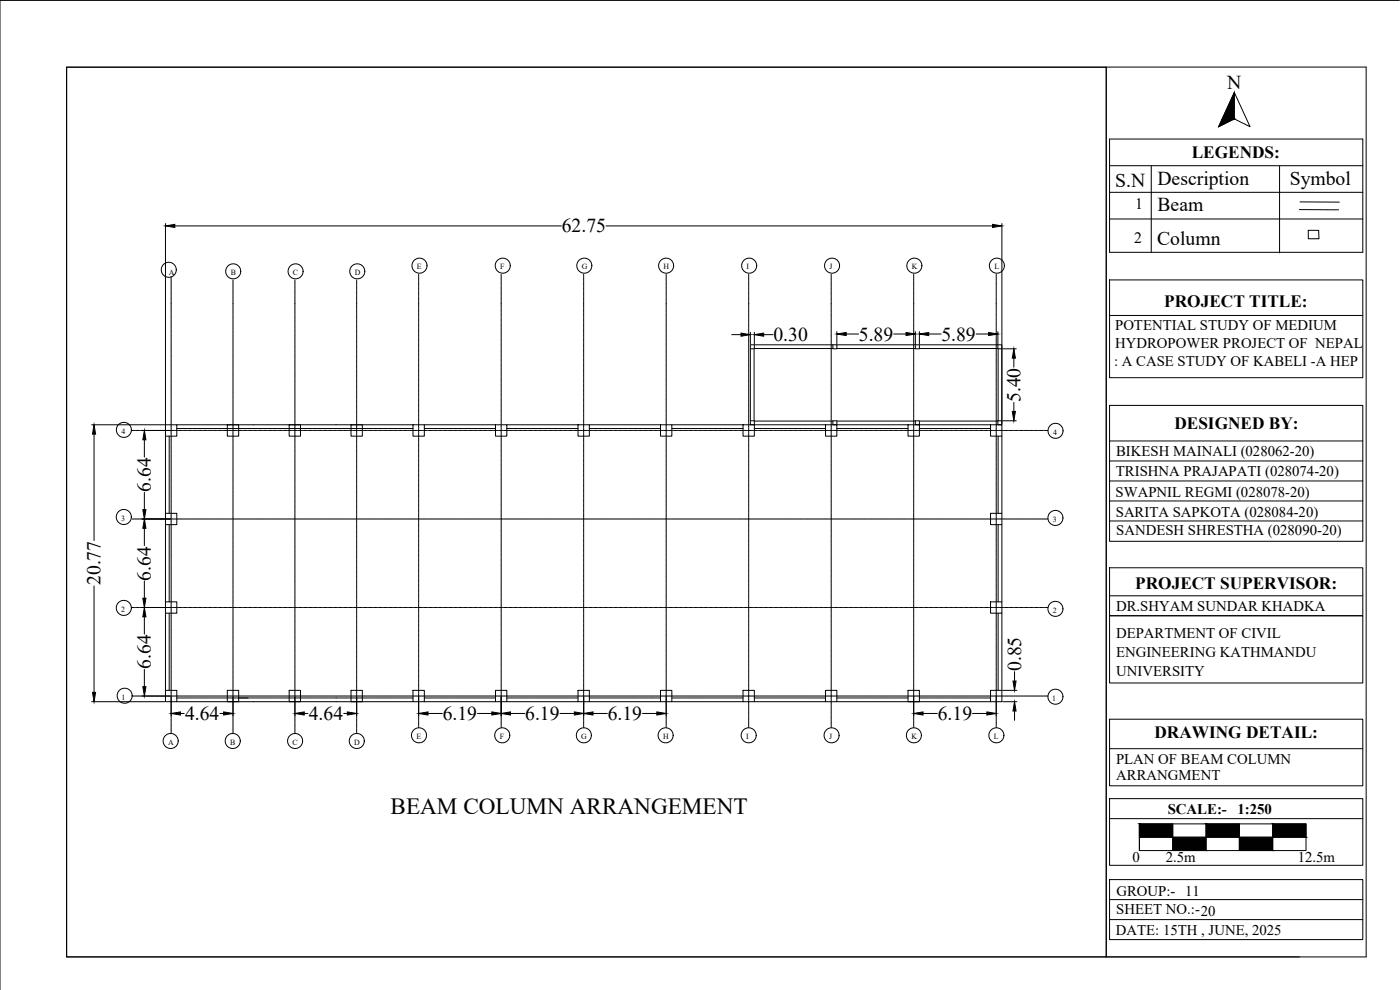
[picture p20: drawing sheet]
<svg xmlns="http://www.w3.org/2000/svg" width="420mm" height="297mm" viewBox="0 0 420 297" stroke-linecap="round" stroke-linejoin="round" font-family="sans-serif">
<defs><g id="words">
<text font-size="7" x="117.2" y="244.4">BEAM COLUMN ARRANGEMENT</text>
<g font-size="5.9">
<text x="368.3" y="26.8">N</text>
<text x="334.7" y="56.2">S.N</text>
<text x="347.4" y="55.5">Description</text>
<text x="387.1" y="55.5">Symbol</text>
<text x="347.4" y="63.4">Beam</text>
<text x="168.6" y="69.7">62.75</text>
<text x="347.3" y="73.5">Column</text>
<text x="232.1" y="102.4">0.30</text>
<text x="257.7" y="102.2">5.89</text>
<text x="282.5" y="102.2">5.89</text>
<text x="306.2" y="120.7" transform="rotate(-90 306.2 120.7)">5.40</text>
<text x="45.3" y="147.6" transform="rotate(-90 45.3 147.6)">6.64</text>
<text x="30.2" y="175.6" transform="rotate(-90 30.2 175.6)">20.77</text>
<text x="45.3" y="174.2" transform="rotate(-90 45.3 174.2)">6.64</text>
<text x="45.3" y="200.8" transform="rotate(-90 45.3 200.8)">6.64</text>
<text x="306.4" y="201.4" transform="rotate(-90 306.4 201.4)">0.85</text>
<text x="55.5" y="216">4.64</text>
<text x="92.7" y="216">4.64</text>
<text x="132.9" y="216">6.19</text>
<text x="157.6" y="216">6.19</text>
<text x="182.4" y="216">6.19</text>
<text x="281.4" y="216">6.19</text>
</g>
<g font-size="5.2">
<text x="357.7" y="47.5">LEGENDS:</text>
<text x="349.4" y="92">PROJECT TITLE:</text>
<text x="352.5" y="128.7">DESIGNED BY:</text>
<text x="340.7" y="176.7">PROJECT SUPERVISOR:</text>
<text x="346.5" y="221.3">DRAWING DETAIL:</text>
</g>
<g font-size="4.7">
<text x="340.7" y="62.8">1</text>
<text x="340.3" y="72.8">2</text>
</g>
<g font-size="4.4">
<text x="334.7" y="99.2">POTENTIAL STUDY OF MEDIUM</text>
<text x="334.7" y="104.6">HYDROPOWER PROJECT OF NEPAL</text>
<text x="334.4" y="110">: A CASE STUDY OF KABELI -A HEP</text>
<text x="335" y="136.7">BIKESH MAINALI (028062-20)</text>
<text x="334.9" y="142.9">TRISHNA PRAJAPATI (028074-20)</text>
<text x="334.8" y="149">SWAPNIL REGMI (028078-20)</text>
<text x="334.9" y="155.2">SARITA SAPKOTA (028084-20)</text>
<text x="335" y="160.5">SANDESH SHRESTHA (028090-20)</text>
<text x="335" y="183.3">DR.SHYAM SUNDAR KHADKA</text>
<text x="335" y="191.4">DEPARTMENT OF CIVIL</text>
<text x="334.9" y="197.1">ENGINEERING KATHMANDU</text>
<text x="335" y="202.9">UNIVERSITY</text>
<text x="335" y="229.1">PLAN OF BEAM COLUMN</text>
<text x="335" y="234.1">ARRANGMENT</text>
<text x="350.5" y="244.1">SCALE:-</text>
<text x="371.4" y="244.1">1:250</text>
<text x="339.8" y="258.6">0</text>
<text x="349.9" y="258.6">2.5m</text>
<text x="389.5" y="258.6">12.5m</text>
<text x="335" y="268.8">GROUP:- 11</text>
<text x="335" y="274.3">SHEET NO.:-20</text>
<text x="334.9" y="280.4">DATE: 15TH , JUNE, 2025</text>
</g>
<g font-size="2.4">
<text x="50.6" y="82.5">A</text>
<text x="69.2" y="82.5">B</text>
<text x="87.9" y="82.5">C</text>
<text x="106.5" y="82.5">D</text>
<text x="125.1" y="80.9">E</text>
<text x="150.1" y="80.9">F</text>
<text x="174.6" y="80.8">G</text>
<text x="199.2" y="80.9">H</text>
<text x="224.1" y="80.9">I</text>
<text x="249" y="80.8">J</text>
<text x="273.7" y="80.9">K</text>
<text x="298.4" y="80.9">L</text>
<text x="36.4" y="130.1">4</text>
<text x="316" y="130.4">4</text>
<text x="36.3" y="156.2">3</text>
<text x="315.9" y="156.5">3</text>
<text x="36.4" y="183.5">2</text>
<text x="316" y="183.8">2</text>
<text x="36.4" y="209.9">1</text>
<text x="315.8" y="210.2">1</text>
<text x="125" y="221.8">E</text>
<text x="150" y="221.8">F</text>
<text x="174.4" y="221.7">G</text>
<text x="199" y="221.8">H</text>
<text x="223.9" y="221.8">I</text>
<text x="248.8" y="221.7">J</text>
<text x="273.5" y="221.8">K</text>
<text x="298.3" y="221.8">L</text>
<text x="50.5" y="223.5">A</text>
<text x="69.1" y="223.5">B</text>
<text x="87.8" y="223.4">C</text>
<text x="106.3" y="223.5">D</text>
</g>
</g></defs>
<!-- layer: column -->
<g fill="none" stroke="#000" stroke-width=".3">
<path d="M225.2 104.5l.2 .2M225.2 103.7v.3M225.2 104.1v.3M225.4 103.5l-.2 .1M225.5 104.7h.2M225.5 103.5h.2M225.9 104.7h.2M225.9 103.5h.2M226.2 103.5l.2 .1M226.4 104.5l-.2 .2M226.4 103.7v.3M226.4 104.1v.3"/>
<path d="M250 104.5l.1 .2M250 103.7v.3M250 104.1v.3M250.1 103.5l-.1 .1M250.2 104.7h.3M250.2 103.5h.3M250.6 104.7h.3M250.6 103.5h.3M251 103.5l.2 .1M251.2 104.5l-.2 .2M251.2 103.7v.3M251.2 104.1v.3"/>
<path d="M274.7 104.5l.2 .2M274.7 103.7v.3M274.7 104.1v.3M274.9 103.5l-.2 .1M275 104.7h.3M275 103.5h.3M275.4 104.7h.2M275.4 103.5h.2M275.7 103.5l.2 .1M275.9 104.5l-.2 .2M275.9 103.7v.3M275.9 104.1v.3"/>
<path d="M299.5 104.5l.1 .2M299.5 103.7v.3M299.5 104.1v.3M299.6 103.5l-.1 .1M299.8 104.7h.2M299.8 103.5h.2M300.1 104.7h.3M300.1 103.5h.3M300.5 103.5l.2 .1M300.7 104.5l-.2 .2M300.7 103.7v.3M300.7 104.1v.3"/>
<path d="M49.7 127.5h3.4v3.4h-3.4zM68.2 127.5h3.4v3.4h-3.4zM86.8 127.5h3.4v3.4h-3.4zM105.3 127.5h3.4v3.4h-3.4zM123.9 127.5h3.4v3.4h-3.4zM148.7 127.5h3.4v3.4h-3.4zM173.5 127.5h3.4v3.4h-3.4zM198.2 127.5h3.4v3.4h-3.4zM223 127.5h3.4v3.4h-3.4zM225.2 127.3l.2 .2M225.2 126.5v.3M225.2 126.9v.3"/>
<path d="M225.4 126.3l-.2 .1M225.5 127.5h.2M225.5 126.3h.2M225.9 127.5h.2M225.9 126.3h.2M226.2 126.3l.2 .1M226.4 127.3l-.2 .2M226.4 126.5v.3M226.4 126.9v.3M247.8 127.5h3.4v3.4h-3.4zM250 127.3l.1 .2M250 126.5v.3"/>
<path d="M250 126.9v.3M250.1 126.3l-.1 .1M250.2 127.5h.3M250.2 126.3h.3M250.6 127.5h.3M250.6 126.3h.3M251 126.3l.2 .1M251.2 127.3l-.2 .2M251.2 126.5v.3M251.2 126.9v.3M272.5 127.5h3.4v3.4h-3.4zM274.7 127.3l.2 .2"/>
<path d="M274.7 126.5v.3M274.7 126.9v.3M274.9 126.3l-.2 .1M275 127.5h.3M275 126.3h.3M275.4 127.5h.2M275.4 126.3h.2M275.7 126.3l.2 .1M275.9 127.3l-.2 .2M275.9 126.5v.3M275.9 126.9v.3M297.3 127.5h3.4v3.4h-3.4z"/>
<path d="M299.5 127.3l.1 .2M299.5 126.5v.3M299.5 126.9v.3M299.6 126.3l-.1 .1M299.8 127.5h.2M299.8 126.3h.2M300.1 127.5h.3M300.1 126.3h.3M300.5 126.3l.2 .1M300.7 127.3l-.2 .2M300.7 126.5v.3M300.7 126.9v.3"/>
<path d="M49.7 154h3.4v3.4h-3.4zM297.3 154h3.4v3.4h-3.4zM49.7 180.6h3.4v3.4h-3.4zM297.3 180.6h3.4v3.4h-3.4zM49.7 207.1h3.4v3.4h-3.4zM68.2 207.1h3.4v3.4h-3.4zM86.8 207.1h3.4v3.4h-3.4zM105.3 207.1h3.4v3.4h-3.4zM123.9 207.1h3.4v3.4h-3.4zM148.7 207.1h3.4v3.4h-3.4zM173.5 207.1h3.4v3.4h-3.4zM198.2 207.1h3.4v3.4h-3.4z"/>
<path d="M223 207.1h3.4v3.4h-3.4zM247.8 207.1h3.4v3.4h-3.4zM272.5 207.1h3.4v3.4h-3.4zM297.3 207.1h3.4v3.4h-3.4z"/>
</g>
<!-- layer: hidden -->
<g fill="none" stroke="#000" stroke-width=".3">
<path d="M51.4 83.1v.2M51.4 83.4v.3M51.4 83.8v.3M51.4 84.2v.2M51.4 84.6v.2M51.4 84.9v.3M51.4 85.3v.3M51.4 85.7v.2M51.4 86.1v.2M51.4 86.4v.3M51.4 86.8v.3M51.4 87.2v.2"/>
<path d="M51.4 87.6v.2M51.4 87.9v.3M51.4 88.3v.3M51.4 88.7v.2M51.4 89.1v.2M51.4 89.4v.3M51.4 89.8v.3M51.4 90.2v.2M51.4 90.6v.2M51.4 90.9v.4M51.4 91.5v.2M51.4 91.8v.3"/>
<path d="M51.4 92.2v.3M51.4 92.6v.2M51.4 93v.2M51.4 93.3v.3M51.4 93.7v.3M51.4 94.1v.2M51.4 94.5v.2M51.4 94.8v.3M51.4 95.2v.3M51.4 95.6v.2M51.4 96v.2M51.4 96.3v.3"/>
<path d="M51.4 96.7v.3M51.4 97.1v.2M51.4 97.5v.2M51.4 97.8v.3M51.4 98.2v.3M51.4 98.6v.2M51.4 99v.2M51.4 99.3v.3M51.4 99.7v.3M69.9 84v.1M69.9 84.3v.2M69.9 84.6v.3"/>
<path d="M69.9 85v.3M69.9 85.4v.2M69.9 85.8v.2M69.9 86.1v.3M69.9 86.5v.3M69.9 86.9v.2M69.9 87.3v.2M69.9 87.6v.3M69.9 88v.3M69.9 88.4v.2M69.9 88.8v.2M69.9 89.1v.3"/>
<path d="M69.9 89.5v.3M69.9 89.9v.2M69.9 90.3v.2M69.9 90.6v.3M69.9 91v.3M69.9 91.5v.2M69.9 91.8v.3M69.9 92.2v.3M69.9 92.6v.2M69.9 93v.2M69.9 93.3v.3M69.9 93.7v.3"/>
<path d="M69.9 94.1v.2M69.9 94.5v.2M69.9 94.8v.3M69.9 95.2v.3M69.9 95.6v.2M69.9 96v.2M69.9 96.3v.3M69.9 96.7v.3M69.9 97.1v.2M69.9 97.5v.2M69.9 97.8v.3M69.9 98.2v.3"/>
<path d="M69.9 98.6v.2M69.9 99v.2M69.9 99.3v.3M69.9 99.7v.3M88.5 84v.1M88.5 84.3v.2M88.5 84.6v.3M88.5 85v.3M88.5 85.4v.2M88.5 85.8v.2M88.5 86.1v.3M88.5 86.5v.3"/>
<path d="M88.5 86.9v.2M88.5 87.3v.2M88.5 87.6v.3M88.5 88v.3M88.5 88.4v.2M88.5 88.8v.2M88.5 89.1v.3M88.5 89.5v.3M88.5 89.9v.2M88.5 90.3v.2M88.5 90.6v.3M88.5 91v.3"/>
<path d="M88.5 91.5v.2M88.5 91.8v.3M88.5 92.2v.3M88.5 92.6v.2M88.5 93v.2M88.5 93.3v.3M88.5 93.7v.3M88.5 94.1v.2M88.5 94.5v.2M88.5 94.8v.3M88.5 95.2v.3M88.5 95.6v.2"/>
<path d="M88.5 96v.2M88.5 96.3v.3M88.5 96.7v.3M88.5 97.1v.2M88.5 97.5v.2M88.5 97.8v.3M88.5 98.2v.3M88.5 98.6v.2M88.5 99v.2M88.5 99.3v.3M88.5 99.7v.3M107 84v.1"/>
<path d="M107 84.3v.2M107 84.6v.3M107 85v.3M107 85.4v.2M107 85.8v.2M107 86.1v.3M107 86.5v.3M107 86.9v.2M107 87.3v.2M107 87.6v.3M107 88v.3M107 88.4v.2"/>
<path d="M107 88.8v.2M107 89.1v.3M107 89.5v.3M107 89.9v.2M107 90.3v.2M107 90.6v.3M107 91v.3M107 91.5v.2M107 91.8v.3M107 92.2v.3M107 92.6v.2M107 93v.2"/>
<path d="M107 93.3v.3M107 93.7v.3M107 94.1v.2M107 94.5v.2M107 94.8v.3M107 95.2v.3M107 95.6v.2M107 96v.2M107 96.3v.3M107 96.7v.3M107 97.1v.2M107 97.5v.2"/>
<path d="M107 97.8v.3M107 98.2v.3M107 98.6v.2M107 99v.2M107 99.3v.3M107 99.7v.3M125.6 82.3v.2M125.6 82.7v.2M125.6 83v.3M125.6 83.4v.3M125.6 83.8v.2M125.6 84.2v.2"/>
<path d="M125.6 84.5v.3M125.6 84.9v.3M125.6 85.3v.2M125.6 85.7v.2M125.6 86v.3M125.6 86.4v.3M125.6 86.8v.2M125.6 87.2v.2M125.6 87.5v.3M125.6 87.9v.3M125.6 88.3v.2M125.6 88.7v.2"/>
<path d="M125.6 89v.3M125.6 89.4v.3M125.6 89.8v.2M125.6 90.2v.2M125.6 90.5v.3M125.6 90.9v.5M125.6 91.6v.2M125.6 91.9v.3M125.6 92.3v.2M125.6 92.7v.2M125.6 93.1v.2M125.6 93.4v.3"/>
<path d="M125.6 93.8v.3M125.6 94.2v.2M125.6 94.5v.3M125.6 94.9v.3M125.6 95.3v.3M125.6 95.7v.2M125.6 96.1v.2M125.6 96.4v.3M125.6 96.8v.3M125.6 97.2v.2M125.6 97.6v.2M125.6 97.9v.3"/>
<path d="M125.6 98.3v.2M125.6 98.7v.2M125.6 99.1v.2M125.6 99.4v.3M125.6 99.8v.3M150.4 82.3v.2M150.4 82.7v.2M150.4 83v.3M150.4 83.4v.3M150.4 83.8v.2M150.4 84.2v.2M150.4 84.5v.3"/>
<path d="M150.4 84.9v.3M150.4 85.3v.2M150.4 85.7v.2M150.4 86v.3M150.4 86.4v.3M150.4 86.8v.2M150.4 87.2v.2M150.4 87.5v.3M150.4 87.9v.3M150.4 88.3v.2M150.4 88.7v.2M150.4 89v.3"/>
<path d="M150.4 89.4v.3M150.4 89.8v.2M150.4 90.2v.2M150.4 90.5v.3M150.4 90.9v.5M150.4 91.6v.2M150.4 91.9v.3M150.4 92.3v.2M150.4 92.7v.2M150.4 93.1v.2M150.4 93.4v.3M150.4 93.8v.3"/>
<path d="M150.4 94.2v.2M150.4 94.5v.3M150.4 94.9v.3M150.4 95.3v.3M150.4 95.7v.2M150.4 96.1v.2M150.4 96.4v.3M150.4 96.8v.3M150.4 97.2v.2M150.4 97.6v.2M150.4 97.9v.3M150.4 98.3v.2"/>
<path d="M150.4 98.7v.2M150.4 99.1v.2M150.4 99.4v.3M150.4 99.8v.3M175.2 82.3v.2M175.2 82.7v.2M175.2 83v.3M175.2 83.4v.3M175.2 83.8v.2M175.2 84.2v.2M175.2 84.5v.3M175.2 84.9v.3"/>
<path d="M175.2 85.3v.2M175.2 85.7v.2M175.2 86v.3M175.2 86.4v.3M175.2 86.8v.2M175.2 87.2v.2M175.2 87.5v.3M175.2 87.9v.3M175.2 88.3v.2M175.2 88.7v.2M175.2 89v.3M175.2 89.4v.3"/>
<path d="M175.2 89.8v.2M175.2 90.2v.2M175.2 90.5v.3M175.2 90.9v.5M175.2 91.6v.2M175.2 91.9v.3M175.2 92.3v.2M175.2 92.7v.2M175.2 93.1v.2M175.2 93.4v.3M175.2 93.8v.3M175.2 94.2v.2"/>
<path d="M175.2 94.5v.3M175.2 94.9v.3M175.2 95.3v.3M175.2 95.7v.2M175.2 96.1v.2M175.2 96.4v.3M175.2 96.8v.3M175.2 97.2v.2M175.2 97.6v.2M175.2 97.9v.3M175.2 98.3v.2M175.2 98.7v.2"/>
<path d="M175.2 99.1v.2M175.2 99.4v.3M175.2 99.8v.3M199.9 82.3v.2M199.9 82.7v.2M199.9 83v.3M199.9 83.4v.3M199.9 83.8v.2M199.9 84.2v.2M199.9 84.5v.3M199.9 84.9v.3M199.9 85.3v.2"/>
<path d="M199.9 85.7v.2M199.9 86v.3M199.9 86.4v.3M199.9 86.8v.2M199.9 87.2v.2M199.9 87.5v.3M199.9 87.9v.3M199.9 88.3v.2M199.9 88.7v.2M199.9 89v.3M199.9 89.4v.3M199.9 89.8v.2"/>
<path d="M199.9 90.2v.2M199.9 90.5v.3M199.9 90.9v.5M199.9 91.6v.2M199.9 91.9v.3M199.9 92.3v.2M199.9 92.7v.2M199.9 93.1v.2M199.9 93.4v.3M199.9 93.8v.3M199.9 94.2v.2M199.9 94.5v.3"/>
<path d="M199.9 94.9v.3M199.9 95.3v.3M199.9 95.7v.2M199.9 96.1v.2M199.9 96.4v.3M199.9 96.8v.3M199.9 97.2v.2M199.9 97.6v.2M199.9 97.9v.3M199.9 98.3v.2M199.9 98.7v.2M199.9 99.1v.2"/>
<path d="M199.9 99.4v.3M199.9 99.8v.3M224.7 82.3v.2M224.7 82.7v.2M224.7 83v.3M224.7 83.4v.3M224.7 83.8v.2M224.7 84.2v.2M224.7 84.5v.3M224.7 84.9v.3M224.7 85.3v.2M224.7 85.7v.2"/>
<path d="M224.7 86v.3M224.7 86.4v.3M224.7 86.8v.2M224.7 87.2v.2M224.7 87.5v.3M224.7 87.9v.3M224.7 88.3v.2M224.7 88.7v.2M224.7 89v.3M224.7 89.4v.3M224.7 89.8v.2M224.7 90.2v.2"/>
<path d="M224.7 90.5v.3M224.7 90.9v.5M224.7 91.6v.2M224.7 91.9v.3M224.7 92.3v.2M224.7 92.7v.2M224.7 93.1v.2M224.7 93.4v.3M224.7 93.8v.3M224.7 94.2v.2M224.7 94.5v.3M224.7 94.9v.3"/>
<path d="M224.7 95.3v.3M224.7 95.7v.2M224.7 96.1v.2M224.7 96.4v.3M224.7 96.8v.3M224.7 97.2v.2M224.7 97.6v.2M224.7 97.9v.3M224.7 98.3v.2M224.7 98.7v.2M224.7 99.1v.2M224.7 99.4v.3"/>
<path d="M224.7 99.8v.3M249.4 82.3v.2M249.4 82.7v.2M249.4 83v.3M249.4 83.4v.3M249.4 83.8v.2M249.4 84.2v.2M249.4 84.5v.3M249.4 84.9v.3M249.4 85.3v.2M249.4 85.7v.2M249.4 86v.3"/>
<path d="M249.4 86.4v.3M249.4 86.8v.2M249.4 87.2v.2M249.4 87.5v.3M249.4 87.9v.3M249.4 88.3v.2M249.4 88.7v.2M249.4 89v.3M249.4 89.4v.3M249.4 89.8v.2M249.4 90.2v.2M249.4 90.5v.3"/>
<path d="M249.4 90.9v.5M249.4 91.6v.2M249.4 91.9v.3M249.4 92.3v.2M249.4 92.7v.2M249.4 93.1v.2M249.4 93.4v.3M249.4 93.8v.3M249.4 94.2v.2M249.4 94.5v.3M249.4 94.9v.3M249.4 95.3v.3"/>
<path d="M249.4 95.7v.2M249.4 96.1v.2M249.4 96.4v.3M249.4 96.8v.3M249.4 97.2v.2M249.4 97.6v.2M249.4 97.9v.3M249.4 98.3v.2M249.4 98.7v.2M249.4 99.1v.2M249.4 99.4v.3M249.4 99.8v.3"/>
<path d="M274.2 82.3v.2M274.2 82.7v.2M274.2 83v.3M274.2 83.4v.3M274.2 83.8v.2M274.2 84.2v.2M274.2 84.5v.3M274.2 84.9v.3M274.2 85.3v.2M274.2 85.7v.2M274.2 86v.3M274.2 86.4v.3"/>
<path d="M274.2 86.8v.2M274.2 87.2v.2M274.2 87.5v.3M274.2 87.9v.3M274.2 88.3v.2M274.2 88.7v.2M274.2 89v.3M274.2 89.4v.3M274.2 89.8v.2M274.2 90.2v.2M274.2 90.5v.3M274.2 90.9v.5"/>
<path d="M274.2 91.6v.2M274.2 91.9v.3M274.2 92.3v.2M274.2 92.7v.2M274.2 93.1v.2M274.2 93.4v.3M274.2 93.8v.3M274.2 94.2v.2M274.2 94.5v.3M274.2 94.9v.3M274.2 95.3v.3M274.2 95.7v.2"/>
<path d="M274.2 96.1v.2M274.2 96.4v.3M274.2 96.8v.3M274.2 97.2v.2M274.2 97.6v.2M274.2 97.9v.3M274.2 98.3v.2M274.2 98.7v.2M274.2 99.1v.2M274.2 99.4v.3M274.2 99.8v.3M299 82.3v.2"/>
<path d="M299 82.7v.2M299 83v.3M299 83.4v.3M299 83.8v.2M299 84.2v.2M299 84.5v.3M299 84.9v.3M299 85.3v.2M299 85.7v.2M299 86v.3M299 86.4v.3M299 86.8v.2"/>
<path d="M299 87.2v.2M299 87.5v.3M299 87.9v.3M299 88.3v.2M299 88.7v.2M299 89v.3M299 89.4v.3M299 89.8v.2M299 90.2v.2M299 90.5v.3M299 90.9v.5M299 91.6v.2"/>
<path d="M299 91.9v.3M299 92.3v.2M299 92.7v.2M299 93.1v.2M299 93.4v.3M299 93.8v.3M299 94.2v.2M299 94.5v.3M299 94.9v.3M299 95.3v.3M299 95.7v.2M299 96.1v.2"/>
<path d="M299 96.4v.3M299 96.8v.3M299 97.2v.2M299 97.6v.2M299 97.9v.3M299 98.3v.2M299 98.7v.2M299 99.1v.2M299 99.4v.3M299 99.8v.3M51.4 100.1v.2M51.4 100.5v.2"/>
<path d="M51.4 100.8v.3M51.4 101.2v.3M51.4 101.6v.2M51.4 102v.2M51.4 102.3v.3M51.4 102.7v.3M51.4 103.1v.2M51.4 103.5v.2M51.4 103.8v.3M51.4 104.2v.3M51.4 104.6v.2M51.4 105v.2"/>
<path d="M51.4 105.3v.3M51.4 105.7v.3M51.4 106.1v.2M51.4 106.5v.2M51.4 106.8v.3M51.4 107.2v.3M51.4 107.6v.2M51.4 108v.2M51.4 108.3v.3M51.4 108.7v.3M51.4 109.1v.2M51.4 109.5v.2"/>
<path d="M51.4 109.8v.3M51.4 110.2v.3M51.4 110.6v.2M51.4 111v.2M51.4 111.3v.3M51.4 111.7v.3M51.4 112.1v.2M51.4 112.5v.2M51.4 112.8v.3M51.4 113.2v.3M51.4 113.6v.2M51.4 114v.2"/>
<path d="M51.4 114.3v.3M51.4 114.7v.3M51.4 115.1v.2M51.4 115.5v.2M51.4 115.8v.3M51.4 116.2v.3M51.4 116.6v.2M51.4 117v.2M51.4 117.3v.3M51.4 117.7v.3M51.4 118.1v.2M51.4 118.5v.2"/>
<path d="M51.4 118.8v.3M51.4 119.2v.3M51.4 119.6v.2M51.4 120v.2M69.9 100.1v.2M69.9 100.5v.2M69.9 100.8v.3M69.9 101.2v.3M69.9 101.6v.2M69.9 102v.2M69.9 102.3v.3M69.9 102.7v.3"/>
<path d="M69.9 103.1v.2M69.9 103.5v.2M69.9 103.8v.3M69.9 104.2v.3M69.9 104.6v.2M69.9 105v.2M69.9 105.3v.3M69.9 105.7v.3M69.9 106.1v.2M69.9 106.5v.2M69.9 106.8v.3M69.9 107.2v.3"/>
<path d="M69.9 107.6v.2M69.9 108v.2M69.9 108.3v.3M69.9 108.7v.3M69.9 109.1v.2M69.9 109.5v.2M69.9 109.8v.3M69.9 110.2v.3M69.9 110.6v.2M69.9 111v.2M69.9 111.3v.3M69.9 111.7v.3"/>
<path d="M69.9 112.1v.2M69.9 112.5v.2M69.9 112.8v.3M69.9 113.2v.3M69.9 113.6v.2M69.9 114v.2M69.9 114.3v.3M69.9 114.7v.3M69.9 115.1v.2M69.9 115.5v.2M69.9 115.8v.3M69.9 116.2v.3"/>
<path d="M69.9 116.6v.2M69.9 117v.2M69.9 117.3v.3M69.9 117.7v.3M69.9 118.1v.2M69.9 118.5v.2M69.9 118.8v.3M69.9 119.2v.3M69.9 119.6v.2M69.9 120v.2M88.5 100.1v.2M88.5 100.5v.2"/>
<path d="M88.5 100.8v.3M88.5 101.2v.3M88.5 101.6v.2M88.5 102v.2M88.5 102.3v.3M88.5 102.7v.3M88.5 103.1v.2M88.5 103.5v.2M88.5 103.8v.3M88.5 104.2v.3M88.5 104.6v.2M88.5 105v.2"/>
<path d="M88.5 105.3v.3M88.5 105.7v.3M88.5 106.1v.2M88.5 106.5v.2M88.5 106.8v.3M88.5 107.2v.3M88.5 107.6v.2M88.5 108v.2M88.5 108.3v.3M88.5 108.7v.3M88.5 109.1v.2M88.5 109.5v.2"/>
<path d="M88.5 109.8v.3M88.5 110.2v.3M88.5 110.6v.2M88.5 111v.2M88.5 111.3v.3M88.5 111.7v.3M88.5 112.1v.2M88.5 112.5v.2M88.5 112.8v.3M88.5 113.2v.3M88.5 113.6v.2M88.5 114v.2"/>
<path d="M88.5 114.3v.3M88.5 114.7v.3M88.5 115.1v.2M88.5 115.5v.2M88.5 115.8v.3M88.5 116.2v.3M88.5 116.6v.2M88.5 117v.2M88.5 117.3v.3M88.5 117.7v.3M88.5 118.1v.2M88.5 118.5v.2"/>
<path d="M88.5 118.8v.3M88.5 119.2v.3M88.5 119.6v.2M88.5 120v.2M107 100.1v.2M107 100.5v.2M107 100.8v.3M107 101.2v.3M107 101.6v.2M107 102v.2M107 102.3v.3M107 102.7v.3"/>
<path d="M107 103.1v.2M107 103.5v.2M107 103.8v.3M107 104.2v.3M107 104.6v.2M107 105v.2M107 105.3v.3M107 105.7v.3M107 106.1v.2M107 106.5v.2M107 106.8v.3M107 107.2v.3"/>
<path d="M107 107.6v.2M107 108v.2M107 108.3v.3M107 108.7v.3M107 109.1v.2M107 109.5v.2M107 109.8v.3M107 110.2v.3M107 110.6v.2M107 111v.2M107 111.3v.3M107 111.7v.3"/>
<path d="M107 112.1v.2M107 112.5v.2M107 112.8v.3M107 113.2v.3M107 113.6v.2M107 114v.2M107 114.3v.3M107 114.7v.3M107 115.1v.2M107 115.5v.2M107 115.8v.3M107 116.2v.3"/>
<path d="M107 116.6v.2M107 117v.2M107 117.3v.3M107 117.7v.3M107 118.1v.2M107 118.5v.2M107 118.8v.3M107 119.2v.3M107 119.6v.2M107 120v.2M125.6 100.2v.2M125.6 100.5v.3"/>
<path d="M125.6 100.9v.3M125.6 101.3v.3M125.6 101.7v.2M125.6 102.1v.2M125.6 102.4v.3M125.6 102.8v.3M125.6 103.2v.2M125.6 103.6v.2M125.6 103.9v.3M125.6 104.3v.2M125.6 104.7v.2M125.6 105.1v.2"/>
<path d="M125.6 105.4v.3M125.6 105.8v.3M125.6 106.2v.2M125.6 106.5v.3M125.6 106.9v.3M125.6 107.3v.3M125.6 107.7v.2M125.6 108.1v.2M125.6 108.4v.3M125.6 108.8v.2M125.6 109.2v.2M125.6 109.6v.2"/>
<path d="M125.6 109.9v.3M125.6 110.3v.2M125.6 110.7v.2M125.6 111v.3M125.6 111.4v.3M125.6 111.8v.3M125.6 112.2v.2M125.6 112.6v.2M125.6 112.9v.3M125.6 113.3v.3M125.6 113.7v.2M125.6 114.1v.2"/>
<path d="M125.6 114.4v.3M125.6 114.8v.2M125.6 115.2v.2M125.6 115.6v.2M125.6 115.9v.3M125.6 116.3v.3M125.6 116.7v.2M125.6 117v.3M125.6 117.4v.3M125.6 117.8v.3M125.6 118.2v.2M125.6 118.6v.2"/>
<path d="M125.6 118.9v.3M125.6 119.3v.3M125.6 119.7v.2M150.4 100.2v.2M150.4 100.5v.3M150.4 100.9v.3M150.4 101.3v.3M150.4 101.7v.2M150.4 102.1v.2M150.4 102.4v.3M150.4 102.8v.3M150.4 103.2v.2"/>
<path d="M150.4 103.6v.2M150.4 103.9v.3M150.4 104.3v.2M150.4 104.7v.2M150.4 105.1v.2M150.4 105.4v.3M150.4 105.8v.3M150.4 106.2v.2M150.4 106.5v.3M150.4 106.9v.3M150.4 107.3v.3M150.4 107.7v.2"/>
<path d="M150.4 108.1v.2M150.4 108.4v.3M150.4 108.8v.2M150.4 109.2v.2M150.4 109.6v.2M150.4 109.9v.3M150.4 110.3v.2M150.4 110.7v.2M150.4 111v.3M150.4 111.4v.3M150.4 111.8v.3M150.4 112.2v.2"/>
<path d="M150.4 112.6v.2M150.4 112.9v.3M150.4 113.3v.3M150.4 113.7v.2M150.4 114.1v.2M150.4 114.4v.3M150.4 114.8v.2M150.4 115.2v.2M150.4 115.6v.2M150.4 115.9v.3M150.4 116.3v.3M150.4 116.7v.2"/>
<path d="M150.4 117v.3M150.4 117.4v.3M150.4 117.8v.3M150.4 118.2v.2M150.4 118.6v.2M150.4 118.9v.3M150.4 119.3v.3M150.4 119.7v.2M175.2 100.2v.2M175.2 100.5v.3M175.2 100.9v.3M175.2 101.3v.3"/>
<path d="M175.2 101.7v.2M175.2 102.1v.2M175.2 102.4v.3M175.2 102.8v.3M175.2 103.2v.2M175.2 103.6v.2M175.2 103.9v.3M175.2 104.3v.2M175.2 104.7v.2M175.2 105.1v.2M175.2 105.4v.3M175.2 105.8v.3"/>
<path d="M175.2 106.2v.2M175.2 106.5v.3M175.2 106.9v.3M175.2 107.3v.3M175.2 107.7v.2M175.2 108.1v.2M175.2 108.4v.3M175.2 108.8v.2M175.2 109.2v.2M175.2 109.6v.2M175.2 109.9v.3M175.2 110.3v.2"/>
<path d="M175.2 110.7v.2M175.2 111v.3M175.2 111.4v.3M175.2 111.8v.3M175.2 112.2v.2M175.2 112.6v.2M175.2 112.9v.3M175.2 113.3v.3M175.2 113.7v.2M175.2 114.1v.2M175.2 114.4v.3M175.2 114.8v.2"/>
<path d="M175.2 115.2v.2M175.2 115.6v.2M175.2 115.9v.3M175.2 116.3v.3M175.2 116.7v.2M175.2 117v.3M175.2 117.4v.3M175.2 117.8v.3M175.2 118.2v.2M175.2 118.6v.2M175.2 118.9v.3M175.2 119.3v.3"/>
<path d="M175.2 119.7v.2M199.9 100.2v.2M199.9 100.5v.3M199.9 100.9v.3M199.9 101.3v.3M199.9 101.7v.2M199.9 102.1v.2M199.9 102.4v.3M199.9 102.8v.3M199.9 103.2v.2M199.9 103.6v.2M199.9 103.9v.3"/>
<path d="M199.9 104.3v.2M199.9 104.7v.2M199.9 105.1v.2M199.9 105.4v.3M199.9 105.8v.3M199.9 106.2v.2M199.9 106.5v.3M199.9 106.9v.3M199.9 107.3v.3M199.9 107.7v.2M199.9 108.1v.2M199.9 108.4v.3"/>
<path d="M199.9 108.8v.2M199.9 109.2v.2M199.9 109.6v.2M199.9 109.9v.3M199.9 110.3v.2M199.9 110.7v.2M199.9 111v.3M199.9 111.4v.3M199.9 111.8v.3M199.9 112.2v.2M199.9 112.6v.2M199.9 112.9v.3"/>
<path d="M199.9 113.3v.3M199.9 113.7v.2M199.9 114.1v.2M199.9 114.4v.3M199.9 114.8v.2M199.9 115.2v.2M199.9 115.6v.2M199.9 115.9v.3M199.9 116.3v.3M199.9 116.7v.2M199.9 117v.3M199.9 117.4v.3"/>
<path d="M199.9 117.8v.3M199.9 118.2v.2M199.9 118.6v.2M199.9 118.9v.3M199.9 119.3v.3M199.9 119.7v.2M224.7 100.2v.2M224.7 100.5v.3M224.7 100.9v.3M224.7 101.3v.3M224.7 101.7v.2M224.7 102.1v.2"/>
<path d="M224.7 102.4v.3M224.7 102.8v.3M224.7 103.2v.2M224.7 103.6v.2M224.7 103.9v.3M224.7 104.3v.2M224.7 104.7v.2M224.7 105.1v.2M224.7 105.4v.3M224.7 105.8v.3M224.7 106.2v.2M224.7 106.5v.3"/>
<path d="M224.7 106.9v.3M224.7 107.3v.3M224.7 107.7v.2M224.7 108.1v.2M224.7 108.4v.3M224.7 108.8v.2M224.7 109.2v.2M224.7 109.6v.2M224.7 109.9v.3M224.7 110.3v.2M224.7 110.7v.2M224.7 111v.3"/>
<path d="M224.7 111.4v.3M224.7 111.8v.3M224.7 112.2v.2M224.7 112.6v.2M224.7 112.9v.3M224.7 113.3v.3M224.7 113.7v.2M224.7 114.1v.2M224.7 114.4v.3M224.7 114.8v.2M224.7 115.2v.2M224.7 115.6v.2"/>
<path d="M224.7 115.9v.3M224.7 116.3v.3M224.7 116.7v.2M224.7 117v.3M224.7 117.4v.3M224.7 117.8v.3M224.7 118.2v.2M224.7 118.6v.2M224.7 118.9v.3M224.7 119.3v.3M224.7 119.7v.2M249.4 100.2v.2"/>
<path d="M249.4 100.5v.3M249.4 100.9v.3M249.4 101.3v.3M249.4 101.7v.2M249.4 102.1v.2M249.4 102.4v.3M249.4 102.8v.3M249.4 103.2v.2M249.4 103.6v.2M249.4 103.9v.3M249.4 104.3v.2M249.4 104.7v.2"/>
<path d="M249.4 105.1v.2M249.4 105.4v.3M249.4 105.8v.3M249.4 106.2v.2M249.4 106.5v.3M249.4 106.9v.3M249.4 107.3v.3M249.4 107.7v.2M249.4 108.1v.2M249.4 108.4v.3M249.4 108.8v.2M249.4 109.2v.2"/>
<path d="M249.4 109.6v.2M249.4 109.9v.3M249.4 110.3v.2M249.4 110.7v.2M249.4 111v.3M249.4 111.4v.3M249.4 111.8v.3M249.4 112.2v.2M249.4 112.6v.2M249.4 112.9v.3M249.4 113.3v.3M249.4 113.7v.2"/>
<path d="M249.4 114.1v.2M249.4 114.4v.3M249.4 114.8v.2M249.4 115.2v.2M249.4 115.6v.2M249.4 115.9v.3M249.4 116.3v.3M249.4 116.7v.2M249.4 117v.3M249.4 117.4v.3M249.4 117.8v.3M249.4 118.2v.2"/>
<path d="M249.4 118.6v.2M249.4 118.9v.3M249.4 119.3v.3M249.4 119.7v.2M274.2 100.2v.2M274.2 100.5v.3M274.2 100.9v.3M274.2 101.3v.3M274.2 101.7v.2M274.2 102.1v.2M274.2 102.4v.3M274.2 102.8v.3"/>
<path d="M274.2 103.2v.2M274.2 103.6v.2M274.2 103.9v.3M274.2 104.3v.2M274.2 104.7v.2M274.2 105.1v.2M274.2 105.4v.3M274.2 105.8v.3M274.2 106.2v.2M274.2 106.5v.3M274.2 106.9v.3M274.2 107.3v.3"/>
<path d="M274.2 107.7v.2M274.2 108.1v.2M274.2 108.4v.3M274.2 108.8v.2M274.2 109.2v.2M274.2 109.6v.2M274.2 109.9v.3M274.2 110.3v.2M274.2 110.7v.2M274.2 111v.3M274.2 111.4v.3M274.2 111.8v.3"/>
<path d="M274.2 112.2v.2M274.2 112.6v.2M274.2 112.9v.3M274.2 113.3v.3M274.2 113.7v.2M274.2 114.1v.2M274.2 114.4v.3M274.2 114.8v.2M274.2 115.2v.2M274.2 115.6v.2M274.2 115.9v.3M274.2 116.3v.3"/>
<path d="M274.2 116.7v.2M274.2 117v.3M274.2 117.4v.3M274.2 117.8v.3M274.2 118.2v.2M274.2 118.6v.2M274.2 118.9v.3M274.2 119.3v.3M274.2 119.7v.2M299 100.2v.2M299 100.5v.3M299 100.9v.3"/>
<path d="M299 101.3v.3M299 101.7v.2M299 102.1v.2M299 102.4v.3M299 102.8v.3M299 103.2v.2M299 103.6v.2M299 103.9v.3M299 104.3v.2M299 104.7v.2M299 105.1v.2M299 105.4v.3"/>
<path d="M299 105.8v.3M299 106.2v.2M299 106.5v.3M299 106.9v.3M299 107.3v.3M299 107.7v.2M299 108.1v.2M299 108.4v.3M299 108.8v.2M299 109.2v.2M299 109.6v.2M299 109.9v.3"/>
<path d="M299 110.3v.2M299 110.7v.2M299 111v.3M299 111.4v.3M299 111.8v.3M299 112.2v.2M299 112.6v.2M299 112.9v.3M299 113.3v.3M299 113.7v.2M299 114.1v.2M299 114.4v.3"/>
<path d="M299 114.8v.2M299 115.2v.2M299 115.6v.2M299 115.9v.3M299 116.3v.3M299 116.7v.2M299 117v.3M299 117.4v.3M299 117.8v.3M299 118.2v.2M299 118.6v.2M299 118.9v.3"/>
<path d="M299 119.3v.3M299 119.7v.2M39.6 129.2h.3M40 129.2h.3M40.4 129.2h.3M40.8 129.2h.2M41.1 129.2h.3M41.5 129.2h.3M41.9 129.2h.3M42.3 129.2h.2M42.7 129.2h.2M43 129.2h.3"/>
<path d="M43.4 129.2h.3M43.8 129.2h.2M44.2 129.2h.2M44.5 129.2h.3M44.9 129.2h.2M45.3 129.2h.2M45.7 129.2h.2M46 129.2h.3M46.4 129.2h.3M46.8 129.2h.2M47.1 129.2h.3M47.5 129.2h.3"/>
<path d="M47.9 129.2h.3M48.3 129.2h.2M48.7 129.2h.2M49 129.2h.3M49.4 129.2h.2M49.8 129.2h.2M50.2 129.2h.2M50.5 129.2h.3M50.9 129.2h.2M51.3 129.2h.2M51.4 120.3v.3M51.4 120.7v.3"/>
<path d="M51.4 121.1v.2M51.4 121.5v.2M51.4 121.8v.3M51.4 122.2v.3M51.4 122.6v.2M51.4 123v.2M51.4 123.3v.3M51.4 123.7v.3M51.4 124.1v.2M51.4 124.5v.2M51.4 124.8v.3M51.4 125.2v.3"/>
<path d="M51.4 125.6v.2M51.4 126v.2M51.4 126.3v.3M51.4 126.7v.3M51.4 127.1v.2M51.4 127.5v.2M51.4 127.8v.3M51.4 128.2v.3M51.4 128.6v.2M51.4 129v.2M51.4 129.3v.3M51.4 129.7v.3"/>
<path d="M51.4 130.1v.2M51.4 130.5v.2M51.4 130.8v.3M51.4 131.2v.3M51.4 131.6v.2M51.4 132v.2M51.4 132.3v.3M51.4 132.7v.3M51.4 133.1v.2M51.4 133.5v.2M51.4 133.8v.3M51.4 134.2v.3"/>
<path d="M51.4 134.6v.2M51.4 135v.2M51.4 135.3v.3M51.4 135.7v.3M51.4 136.1v.2M51.4 136.5v.2M51.4 136.8v.3M51.4 137.2v.3M51.4 137.6v.2M51.4 138v.2M51.4 138.3v.3M51.4 138.7v.3"/>
<path d="M51.4 139.1v.2M51.4 139.5v.2M51.4 139.8v.3M51.6 129.2h.3M52 129.2h.3M52.4 129.2h.3M52.8 129.2h.4M53.3 129.2h.3M53.7 129.2h.3M54.1 129.2h.2M54.5 129.2h.2M54.8 129.2h.3"/>
<path d="M55.2 129.2h.3M55.6 129.2h.2M56 129.2h.2M56.3 129.2h.3M56.7 129.2h.3M57.1 129.2h.2M57.5 129.2h.2M57.8 129.2h.3M58.2 129.2h.3M58.6 129.2h.2M59 129.2h.2M59.3 129.2h.3"/>
<path d="M59.7 129.2h.3M60.1 129.2h.2M60.5 129.2h.2M60.8 129.2h.3M61.2 129.2h.3M61.6 129.2h.2M62 129.2h.2M62.3 129.2h.3M62.7 129.2h.3M63.1 129.2h.2M63.5 129.2h.2M63.8 129.2h.3"/>
<path d="M64.2 129.2h.3M64.6 129.2h.2M65 129.2h.2M65.3 129.2h.3M65.7 129.2h.3M66.1 129.2h.2M66.5 129.2h.2M66.8 129.2h.3M67.2 129.2h.3M67.6 129.2h.2M68 129.2h.2M68.3 129.2h.3"/>
<path d="M68.7 129.2h.3M69.1 129.2h.2M69.5 129.2h.2M69.8 129.2h.3M69.9 120.3v.3M69.9 120.7v.3M69.9 121.1v.2M69.9 121.5v.2M69.9 121.8v.3M69.9 122.2v.3M69.9 122.6v.2M69.9 123v.2"/>
<path d="M69.9 123.3v.3M69.9 123.7v.3M69.9 124.1v.2M69.9 124.5v.2M69.9 124.8v.3M69.9 125.2v.3M69.9 125.6v.2M69.9 126v.2M69.9 126.3v.3M69.9 126.7v.3M69.9 127.1v.2M69.9 127.5v.2"/>
<path d="M69.9 127.8v.3M69.9 128.2v.3M69.9 128.6v.2M69.9 129v.2M69.9 129.3v.3M69.9 129.7v.3M69.9 130.1v.2M69.9 130.5v.2M69.9 130.8v.3M69.9 131.2v.3M69.9 131.6v.2M69.9 132v.2"/>
<path d="M69.9 132.3v.3M69.9 132.7v.3M69.9 133.1v.2M69.9 133.5v.2M69.9 133.8v.3M69.9 134.2v.3M69.9 134.6v.2M69.9 135v.2M69.9 135.3v.3M69.9 135.7v.3M69.9 136.1v.2M69.9 136.5v.2"/>
<path d="M69.9 136.8v.3M69.9 137.2v.3M69.9 137.6v.2M69.9 138v.2M69.9 138.3v.3M69.9 138.7v.3M69.9 139.1v.2M69.9 139.5v.2M69.9 139.8v.3M70.2 129.2h.3M70.6 129.2h.2M71 129.2h.2"/>
<path d="M71.3 129.2h.3M71.7 129.2h.3M72.1 129.2h.2M72.5 129.2h.2M72.8 129.2h.3M73.2 129.2h.3M73.6 129.2h.2M74 129.2h.2M74.3 129.2h.3M74.7 129.2h.3M75.1 129.2h.2M75.5 129.2h.2"/>
<path d="M75.8 129.2h.3M76.2 129.2h.3M76.6 129.2h.2M77 129.2h.2M77.3 129.2h.3M77.7 129.2h.3M78.1 129.2h.2M78.5 129.2h.2M78.8 129.2h.3M79.2 129.2h.3M79.6 129.2h.2M80 129.2h.2"/>
<path d="M80.3 129.2h.3M80.7 129.2h.3M81.1 129.2h.2M81.5 129.2h.2M81.8 129.2h.3M82.2 129.2h.3M82.6 129.2h.2M83 129.2h.2M83.3 129.2h.3M83.7 129.2h.3M84.1 129.2h.2M84.5 129.2h.2"/>
<path d="M84.8 129.2h.3M85.2 129.2h.3M85.6 129.2h.2M86 129.2h.2M86.3 129.2h.3M86.7 129.2h.3M87.1 129.2h.2M87.5 129.2h.2M87.8 129.2h.3M88.2 129.2h.3M88.5 120.3v.3M88.5 120.7v.3"/>
<path d="M88.5 121.1v.2M88.5 121.5v.2M88.5 121.8v.3M88.5 122.2v.3M88.5 122.6v.2M88.5 123v.2M88.5 123.3v.3M88.5 123.7v.3M88.5 124.1v.2M88.5 124.5v.2M88.5 124.8v.3M88.5 125.2v.3"/>
<path d="M88.5 125.6v.2M88.5 126v.2M88.5 126.3v.3M88.5 126.7v.3M88.5 127.1v.2M88.5 127.5v.2M88.5 127.8v.3M88.5 128.2v.3M88.5 128.6v.2M88.5 129v.2M88.5 129.3v.3M88.5 129.7v.3"/>
<path d="M88.5 130.1v.2M88.5 130.5v.2M88.5 130.8v.3M88.5 131.2v.3M88.5 131.6v.2M88.5 132v.2M88.5 132.3v.3M88.5 132.7v.3M88.5 133.1v.2M88.5 133.5v.2M88.5 133.8v.3M88.5 134.2v.3"/>
<path d="M88.5 134.6v.2M88.5 135v.2M88.5 135.3v.3M88.5 135.7v.3M88.5 136.1v.2M88.5 136.5v.2M88.5 136.8v.3M88.5 137.2v.3M88.5 137.6v.2M88.5 138v.2M88.5 138.3v.3M88.5 138.7v.3"/>
<path d="M88.5 139.1v.2M88.5 139.5v.2M88.5 139.8v.3M88.6 129.2h.2M89 129.2h.2M89.3 129.2h.3M89.7 129.2h.3M90.1 129.2h.2M90.5 129.2h.2M90.8 129.2h.3M91.2 129.2h.3M91.6 129.2h.2"/>
<path d="M92 129.2h.2M92.3 129.2h.3M92.7 129.2h.3M93.1 129.2h.2M93.5 129.2h.2M93.8 129.2h.3M94.2 129.2h.3M94.6 129.2h.2M95 129.2h.2M95.3 129.2h.3M95.7 129.2h.3M96.1 129.2h.2"/>
<path d="M96.5 129.2h.2M96.8 129.2h.3M97.2 129.2h.3M97.6 129.2h.2M98 129.2h.2M98.3 129.2h.3M98.7 129.2h.3M99.1 129.2h.2M99.5 129.2h.2M99.8 129.2h.3M100.2 129.2h.3M100.6 129.2h.2"/>
<path d="M101 129.2h.2M101.3 129.2h.3M101.7 129.2h.3M102.1 129.2h.2M102.5 129.2h.2M102.8 129.2h.3M103.2 129.2h.3M103.6 129.2h.2M104 129.2h.2M104.3 129.2h.3M104.7 129.2h.3M105.1 129.2h.2"/>
<path d="M105.5 129.2h.2M105.8 129.2h.3M106.2 129.2h.3M106.6 129.2h.2M107 129.2h.2M107 120.3v.3M107 120.7v.3M107 121.1v.2M107 121.5v.2M107 121.8v.3M107 122.2v.3M107 122.6v.2"/>
<path d="M107 123v.2M107 123.3v.3M107 123.7v.3M107 124.1v.2M107 124.5v.2M107 124.8v.3M107 125.2v.3M107 125.6v.2M107 126v.2M107 126.3v.3M107 126.7v.3M107 127.1v.2"/>
<path d="M107 127.5v.2M107 127.8v.3M107 128.2v.3M107 128.6v.2M107 129v.2M107 129.3v.3M107 129.7v.3M107 130.1v.2M107 130.5v.2M107 130.8v.3M107 131.2v.3M107 131.6v.2"/>
<path d="M107 132v.2M107 132.3v.3M107 132.7v.3M107 133.1v.2M107 133.5v.2M107 133.8v.3M107 134.2v.3M107 134.6v.2M107 135v.2M107 135.3v.3M107 135.7v.3M107 136.1v.2"/>
<path d="M107 136.5v.2M107 136.8v.3M107 137.2v.3M107 137.6v.2M107 138v.2M107 138.3v.3M107 138.7v.3M107 139.1v.2M107 139.5v.2M107 139.8v.3M107.3 129.2h.3M107.7 129.2h.3"/>
<path d="M108.1 129.2h.2M108.5 129.2h.2M108.8 129.2h.3M109.2 129.2h.3M109.6 129.2h.2M110 129.2h.2M110.3 129.2h.3M110.7 129.2h.3M111.1 129.2h.2M111.5 129.2h.2M111.8 129.2h.3M112.2 129.2h.3"/>
<path d="M112.6 129.2h.2M113 129.2h.2M113.3 129.2h.3M113.7 129.2h.3M114.1 129.2h.2M114.5 129.2h.2M114.8 129.2h.3M115.2 129.2h.3M115.6 129.2h.2M116 129.2h.2M116.3 129.2h.3M116.7 129.2h.3"/>
<path d="M117.1 129.2h.2M117.5 129.2h.2M117.8 129.2h.3M118.2 129.2h.3M118.6 129.2h.2M119 129.2h.2M119.3 129.2h.3M119.7 129.2h.3M120.1 129.2h.2M120.5 129.2h.2M120.8 129.2h.3M121.2 129.2h.3"/>
<path d="M121.6 129.2h.2M122 129.2h.2M122.3 129.2h.3M122.7 129.2h.3M123.1 129.2h.2M123.5 129.2h.2M123.8 129.2h.3M124.2 129.2h.3M124.6 129.2h.2M125 129.2h.2M125.3 129.2h.3M125.6 120.1v.2"/>
<path d="M125.6 120.4v.3M125.6 120.8v.2M125.6 121.2v.2M125.6 121.6v.2M125.6 121.9v.3M125.6 122.3v.3M125.6 122.7v.2M125.6 123v.3M125.6 123.4v.3M125.6 123.8v.3M125.6 124.2v.2M125.6 124.6v.2"/>
<path d="M125.6 124.9v.3M125.6 125.3v.3M125.6 125.7v.2M125.6 126.1v.2M125.6 126.4v.3M125.6 126.8v.2M125.6 127.2v.2M125.6 127.6v.2M125.6 127.9v.3M125.6 128.3v.3M125.6 128.7v.2M125.6 129v.3"/>
<path d="M125.6 129.4v.3M125.6 129.8v.3M125.6 130.2v.2M125.6 130.6v.2M125.6 130.9v.3M125.6 131.3v.3M125.6 131.7v.2M125.6 132.1v.2M125.6 132.4v.3M125.6 132.8v.3M125.6 133.2v.2M125.6 133.5v.3"/>
<path d="M125.6 133.9v.3M125.6 134.3v.3M125.6 134.7v.2M125.6 135.1v.2M125.6 135.4v.3M125.6 135.8v.3M125.6 136.2v.2M125.6 136.6v.2M125.6 136.9v.3M125.6 137.3v.2M125.6 137.7v.2M125.6 138.1v.2"/>
<path d="M125.6 138.4v.3M125.6 138.8v.3M125.6 139.2v.2M125.6 139.5v.3M125.6 139.9v.3M125.7 129.2h.3M126.1 129.2h.2M126.5 129.2h.2M126.8 129.2h.3M127.2 129.2h.3M127.6 129.2h.2M128 129.2h.2"/>
<path d="M128.3 129.2h.3M128.7 129.2h.3M129.1 129.2h.2M129.5 129.2h.2M129.8 129.2h.3M130.2 129.2h.3M130.6 129.2h.2M131 129.2h.2M131.3 129.2h.3M131.7 129.2h.3M132.1 129.2h.2M132.5 129.2h.2"/>
<path d="M132.8 129.2h.3M133.2 129.2h.3M133.6 129.2h.2M134 129.2h.2M134.3 129.2h.3M134.7 129.2h.3M135.1 129.2h.2M135.5 129.2h.2M135.8 129.2h.3M136.2 129.2h.3M136.6 129.2h.2M137 129.2h.2"/>
<path d="M137.3 129.2h.3M137.7 129.2h.3M138.1 129.2h.2M138.5 129.2h.2M138.8 129.2h.3M139.2 129.2h.3M139.6 129.2h.2M140 129.2h.2M140.3 129.2h.3M140.7 129.2h.3M141.1 129.2h.2M141.5 129.2h.2"/>
<path d="M141.8 129.2h.3M142.2 129.2h.3M142.6 129.2h.2M143 129.2h.2M143.3 129.2h.3M143.7 129.2h.3M144.1 129.2h.2M144.5 129.2h.2M144.8 129.2h.3M145.2 129.2h.3M145.6 129.2h.2M146 129.2h.2"/>
<path d="M146.3 129.2h.3M146.7 129.2h.3M147.1 129.2h.2M147.5 129.2h.2M147.8 129.2h.3M148.2 129.2h.3M148.6 129.2h.2M149 129.2h.2M149.3 129.2h.3M149.7 129.2h.3M150.1 129.2h.2M150.4 120.1v.2"/>
<path d="M150.4 120.4v.3M150.4 120.8v.2M150.4 121.2v.2M150.4 121.6v.2M150.4 121.9v.3M150.4 122.3v.3M150.4 122.7v.2M150.4 123v.3M150.4 123.4v.3M150.4 123.8v.3M150.4 124.2v.2M150.4 124.6v.2"/>
<path d="M150.4 124.9v.3M150.4 125.3v.3M150.4 125.7v.2M150.4 126.1v.2M150.4 126.4v.3M150.4 126.8v.2M150.4 127.2v.2M150.4 127.6v.2M150.4 127.9v.3M150.4 128.3v.3M150.4 128.7v.2M150.4 129v.3"/>
<path d="M150.4 129.4v.3M150.4 129.8v.3M150.4 130.2v.2M150.4 130.6v.2M150.4 130.9v.3M150.4 131.3v.3M150.4 131.7v.2M150.4 132.1v.2M150.4 132.4v.3M150.4 132.8v.3M150.4 133.2v.2M150.4 133.5v.3"/>
<path d="M150.4 133.9v.3M150.4 134.3v.3M150.4 134.7v.2M150.4 135.1v.2M150.4 135.4v.3M150.4 135.8v.3M150.4 136.2v.2M150.4 136.6v.2M150.4 136.9v.3M150.4 137.3v.2M150.4 137.7v.2M150.4 138.1v.2"/>
<path d="M150.4 138.4v.3M150.4 138.8v.3M150.4 139.2v.2M150.4 139.5v.3M150.4 139.9v.3M150.5 129.2h.2M150.8 129.2h.3M151.2 129.2h.3M151.6 129.2h.2M152 129.2h.2M152.3 129.2h.3M152.7 129.2h.3"/>
<path d="M153.1 129.2h.2M153.5 129.2h.2M153.8 129.2h.3M154.2 129.2h.3M154.6 129.2h.2M155 129.2h.2M155.3 129.2h.3M155.7 129.2h.3M156.1 129.2h.2M156.5 129.2h.2M156.8 129.2h.3M157.2 129.2h.3"/>
<path d="M157.6 129.2h.2M158 129.2h.2M158.3 129.2h.3M158.7 129.2h.3M159.1 129.2h.2M159.5 129.2h.2M159.8 129.2h.3M160.2 129.2h.3M160.6 129.2h.2M161 129.2h.2M161.3 129.2h.3M161.7 129.2h.3"/>
<path d="M162.1 129.2h.2M162.5 129.2h.2M162.8 129.2h.3M163.2 129.2h.3M163.6 129.2h.2M164 129.2h.2M164.3 129.2h.3M164.7 129.2h.3M165.1 129.2h.2M165.5 129.2h.2M165.8 129.2h.3M166.2 129.2h.3"/>
<path d="M166.6 129.2h.2M167 129.2h.2M167.3 129.2h.3M167.7 129.2h.3M168.1 129.2h.2M168.5 129.2h.2M168.8 129.2h.3M169.2 129.2h.3M169.6 129.2h.2M170 129.2h.2M170.3 129.2h.3M170.7 129.2h.3"/>
<path d="M171.1 129.2h.2M171.5 129.2h.2M171.8 129.2h.3M172.2 129.2h.3M172.6 129.2h.2M173 129.2h.2M173.3 129.2h.3M173.7 129.2h.3M174.1 129.2h.2M174.5 129.2h.2M174.8 129.2h.3M175.2 120.1v.2"/>
<path d="M175.2 120.4v.3M175.2 120.8v.2M175.2 121.2v.2M175.2 121.6v.2M175.2 121.9v.3M175.2 122.3v.3M175.2 122.7v.2M175.2 123v.3M175.2 123.4v.3M175.2 123.8v.3M175.2 124.2v.2M175.2 124.6v.2"/>
<path d="M175.2 124.9v.3M175.2 125.3v.3M175.2 125.7v.2M175.2 126.1v.2M175.2 126.4v.3M175.2 126.8v.2M175.2 127.2v.2M175.2 127.6v.2M175.2 127.9v.3M175.2 128.3v.3M175.2 128.7v.2M175.2 129v.3"/>
<path d="M175.2 129.4v.3M175.2 129.8v.3M175.2 130.2v.2M175.2 130.6v.2M175.2 130.9v.3M175.2 131.3v.3M175.2 131.7v.2M175.2 132.1v.2M175.2 132.4v.3M175.2 132.8v.3M175.2 133.2v.2M175.2 133.5v.3"/>
<path d="M175.2 133.9v.3M175.2 134.3v.3M175.2 134.7v.2M175.2 135.1v.2M175.2 135.4v.3M175.2 135.8v.3M175.2 136.2v.2M175.2 136.6v.2M175.2 136.9v.3M175.2 137.3v.2M175.2 137.7v.2M175.2 138.1v.2"/>
<path d="M175.2 138.4v.3M175.2 138.8v.3M175.2 139.2v.2M175.2 139.5v.3M175.2 139.9v.3M175.2 129.2h.3M175.6 129.2h.2M176 129.2h.2M176.3 129.2h.3M176.7 129.2h.3M177.1 129.2h.2M177.5 129.2h.2"/>
<path d="M177.8 129.2h.3M178.2 129.2h.3M178.6 129.2h.2M179 129.2h.2M179.3 129.2h.3M179.7 129.2h.3M180.1 129.2h.2M180.5 129.2h.2M180.8 129.2h.3M181.2 129.2h.3M181.6 129.2h.2M182 129.2h.2"/>
<path d="M182.3 129.2h.3M182.7 129.2h.3M183.1 129.2h.2M183.5 129.2h.2M183.8 129.2h.3M184.2 129.2h.3M184.6 129.2h.2M185 129.2h.2M185.3 129.2h.3M185.7 129.2h.3M186.1 129.2h.2M186.5 129.2h.2"/>
<path d="M186.8 129.2h.3M187.2 129.2h.3M187.6 129.2h.2M188 129.2h.2M188.3 129.2h.3M188.7 129.2h.3M189.1 129.2h.2M189.5 129.2h.2M189.8 129.2h.3M190.2 129.2h.3M190.6 129.2h.2M191 129.2h.2"/>
<path d="M191.3 129.2h.3M191.7 129.2h.3M192.1 129.2h.2M192.5 129.2h.2M192.8 129.2h.3M193.2 129.2h.3M193.6 129.2h.2M194 129.2h.2M194.3 129.2h.3M194.7 129.2h.3M195.1 129.2h.2M195.5 129.2h.2"/>
<path d="M195.8 129.2h.3M196.2 129.2h.3M196.6 129.2h.2M197 129.2h.2M197.3 129.2h.3M197.7 129.2h.3M198.1 129.2h.2M198.5 129.2h.2M198.8 129.2h.3M199.2 129.2h.3M199.6 129.2h.2M199.9 120.1v.2"/>
<path d="M199.9 120.4v.3M199.9 120.8v.2M199.9 121.2v.2M199.9 121.6v.2M199.9 121.9v.3M199.9 122.3v.3M199.9 122.7v.2M199.9 123v.3M199.9 123.4v.3M199.9 123.8v.3M199.9 124.2v.2M199.9 124.6v.2"/>
<path d="M199.9 124.9v.3M199.9 125.3v.3M199.9 125.7v.2M199.9 126.1v.2M199.9 126.4v.3M199.9 126.8v.2M199.9 127.2v.2M199.9 127.6v.2M199.9 127.9v.3M199.9 128.3v.3M199.9 128.7v.2M199.9 129v.3"/>
<path d="M199.9 129.4v.3M199.9 129.8v.3M199.9 130.2v.2M199.9 130.6v.2M199.9 130.9v.3M199.9 131.3v.3M199.9 131.7v.2M199.9 132.1v.2M199.9 132.4v.3M199.9 132.8v.3M199.9 133.2v.2M199.9 133.5v.3"/>
<path d="M199.9 133.9v.3M199.9 134.3v.3M199.9 134.7v.2M199.9 135.1v.2M199.9 135.4v.3M199.9 135.8v.3M199.9 136.2v.2M199.9 136.6v.2M199.9 136.9v.3M199.9 137.3v.2M199.9 137.7v.2M199.9 138.1v.2"/>
<path d="M199.9 138.4v.3M199.9 138.8v.3M199.9 139.2v.2M199.9 139.5v.3M199.9 139.9v.3M200 129.2h.2M200.3 129.2h.3M200.7 129.2h.3M201.1 129.2h.2M201.5 129.2h.2M201.8 129.2h.3M202.2 129.2h.3"/>
<path d="M202.6 129.2h.2M203 129.2h.2M203.3 129.2h.3M203.7 129.2h.3M204.1 129.2h.2M204.5 129.2h.2M204.8 129.2h.3M205.2 129.2h.3M205.6 129.2h.2M206 129.2h.2M206.3 129.2h.3M206.7 129.2h.3"/>
<path d="M207.1 129.2h.2M207.5 129.2h.2M207.8 129.2h.3M208.2 129.2h.3M208.6 129.2h.2M209 129.2h.2M209.3 129.2h.3M209.7 129.2h.3M210.1 129.2h.2M210.5 129.2h.2M210.8 129.2h.3M211.2 129.2h.3"/>
<path d="M211.6 129.2h.2M212 129.2h.2M212.3 129.2h.3M212.7 129.2h.3M213.1 129.2h.2M213.5 129.2h.2M213.8 129.2h.3M214.2 129.2h.3M214.6 129.2h.2M215 129.2h.2M215.3 129.2h.3M215.7 129.2h.3"/>
<path d="M216.1 129.2h.2M216.5 129.2h.2M216.8 129.2h.3M217.2 129.2h.3M217.6 129.2h.2M218 129.2h.2M218.3 129.2h.3M218.7 129.2h.3M219.1 129.2h.2M219.5 129.2h.2M219.8 129.2h.3M220.2 129.2h.3"/>
<path d="M220.6 129.2h.2M221 129.2h.2M221.3 129.2h.3M221.7 129.2h.3M222.1 129.2h.2M222.5 129.2h.2M222.8 129.2h.3M223.2 129.2h.3M223.6 129.2h.2M224 129.2h.2M224.3 129.2h.3M224.7 120.1v.2"/>
<path d="M224.7 120.4v.3M224.7 120.8v.2M224.7 121.2v.2M224.7 121.6v.2M224.7 121.9v.3M224.7 122.3v.3M224.7 122.7v.2M224.7 123v.3M224.7 123.4v.3M224.7 123.8v.3M224.7 124.2v.2M224.7 124.6v.2"/>
<path d="M224.7 124.9v.3M224.7 125.3v.3M224.7 125.7v.2M224.7 126.1v.2M224.7 126.4v.3M224.7 126.8v.2M224.7 127.2v.2M224.7 127.6v.2M224.7 127.9v.3M224.7 128.3v.3M224.7 128.7v.2M224.7 129v.3"/>
<path d="M224.7 129.4v.3M224.7 129.8v.3M224.7 130.2v.2M224.7 130.6v.2M224.7 130.9v.3M224.7 131.3v.3M224.7 131.7v.2M224.7 132.1v.2M224.7 132.4v.3M224.7 132.8v.3M224.7 133.2v.2M224.7 133.5v.3"/>
<path d="M224.7 133.9v.3M224.7 134.3v.3M224.7 134.7v.2M224.7 135.1v.2M224.7 135.4v.3M224.7 135.8v.3M224.7 136.2v.2M224.7 136.6v.2M224.7 136.9v.3M224.7 137.3v.2M224.7 137.7v.2M224.7 138.1v.2"/>
<path d="M224.7 138.4v.3M224.7 138.8v.3M224.7 139.2v.2M224.7 139.5v.3M224.7 139.9v.3M224.7 129.2h.3M225.1 129.2h.2M225.5 129.2h.2M225.8 129.2h.3M226.2 129.2h.3M226.6 129.2h.2M227 129.2h.2"/>
<path d="M227.3 129.2h.3M227.7 129.2h.3M228.1 129.2h.2M228.5 129.2h.2M228.8 129.2h.3M229.2 129.2h.3M229.6 129.2h.2M230 129.2h.2M230.3 129.2h.3M230.7 129.2h.3M231.1 129.2h.2M231.5 129.2h.2"/>
<path d="M231.8 129.2h.3M232.2 129.2h.3M232.6 129.2h.2M233 129.2h.2M233.3 129.2h.3M233.7 129.2h.3M234.1 129.2h.2M234.5 129.2h.2M234.8 129.2h.3M235.2 129.2h.3M235.6 129.2h.2M236 129.2h.2"/>
<path d="M236.3 129.2h.3M236.7 129.2h.3M237.1 129.2h.2M237.5 129.2h.2M237.8 129.2h.3M238.2 129.2h.3M238.6 129.2h.2M239 129.2h.2M239.3 129.2h.3M239.7 129.2h.3M240.1 129.2h.2M240.5 129.2h.2"/>
<path d="M240.8 129.2h.3M241.2 129.2h.3M241.6 129.2h.2M242 129.2h.2M242.3 129.2h.3M242.7 129.2h.3M243.1 129.2h.2M243.5 129.2h.2M243.8 129.2h.3M244.2 129.2h.3M244.6 129.2h.2M245 129.2h.2"/>
<path d="M245.3 129.2h.3M245.7 129.2h.3M246.1 129.2h.2M246.5 129.2h.2M246.8 129.2h.3M247.2 129.2h.3M247.6 129.2h.2M248 129.2h.2M248.3 129.2h.3M248.7 129.2h.3M249.1 129.2h.2M249.4 120.1v.2"/>
<path d="M249.4 120.4v.3M249.4 120.8v.2M249.4 121.2v.2M249.4 121.6v.2M249.4 121.9v.3M249.4 122.3v.3M249.4 122.7v.2M249.4 123v.3M249.4 123.4v.3M249.4 123.8v.3M249.4 124.2v.2M249.4 124.6v.2"/>
<path d="M249.4 124.9v.3M249.4 125.3v.3M249.4 125.7v.2M249.4 126.1v.2M249.4 126.4v.3M249.4 126.8v.2M249.4 127.2v.2M249.4 127.6v.2M249.4 127.9v.3M249.4 128.3v.3M249.4 128.7v.2M249.4 129v.3"/>
<path d="M249.4 129.4v.3M249.4 129.8v.3M249.4 130.2v.2M249.4 130.6v.2M249.4 130.9v.3M249.4 131.3v.3M249.4 131.7v.2M249.4 132.1v.2M249.4 132.4v.3M249.4 132.8v.3M249.4 133.2v.2M249.4 133.5v.3"/>
<path d="M249.4 133.9v.3M249.4 134.3v.3M249.4 134.7v.2M249.4 135.1v.2M249.4 135.4v.3M249.4 135.8v.3M249.4 136.2v.2M249.4 136.6v.2M249.4 136.9v.3M249.4 137.3v.2M249.4 137.7v.2M249.4 138.1v.2"/>
<path d="M249.4 138.4v.3M249.4 138.8v.3M249.4 139.2v.2M249.4 139.5v.3M249.4 139.9v.3M249.5 129.2h.2M249.8 129.2h.3M250.2 129.2h.3M250.6 129.2h.2M251 129.2h.2M251.3 129.2h.3M251.7 129.2h.3"/>
<path d="M252.1 129.2h.2M252.5 129.2h.2M252.8 129.2h.3M253.2 129.2h.3M253.6 129.2h.2M254 129.2h.2M254.3 129.2h.3M254.7 129.2h.3M255.1 129.2h.2M255.5 129.2h.2M255.8 129.2h.3M256.2 129.2h.3"/>
<path d="M256.6 129.2h.2M257 129.2h.2M257.3 129.2h.3M257.7 129.2h.3M258.1 129.2h.2M258.5 129.2h.2M258.8 129.2h.3M259.2 129.2h.3M259.6 129.2h.2M260 129.2h.2M260.3 129.2h.3M260.7 129.2h.3"/>
<path d="M261.1 129.2h.2M261.5 129.2h.2M261.8 129.2h.3M262.2 129.2h.3M262.6 129.2h.2M263 129.2h.2M263.3 129.2h.3M263.7 129.2h.3M264.1 129.2h.2M264.5 129.2h.2M264.8 129.2h.3M265.2 129.2h.3"/>
<path d="M265.6 129.2h.2M266 129.2h.2M266.3 129.2h.3M266.7 129.2h.3M267.1 129.2h.2M267.5 129.2h.2M267.8 129.2h.3M268.2 129.2h.3M268.6 129.2h.2M269 129.2h.2M269.3 129.2h.3M269.7 129.2h.3"/>
<path d="M270.1 129.2h.2M270.5 129.2h.2M270.8 129.2h.3M271.2 129.2h.3M271.6 129.2h.2M272 129.2h.2M272.3 129.2h.3M272.7 129.2h.3M273.1 129.2h.2M273.5 129.2h.2M273.8 129.2h.3M274.2 120.1v.2"/>
<path d="M274.2 120.4v.3M274.2 120.8v.2M274.2 121.2v.2M274.2 121.6v.2M274.2 121.9v.3M274.2 122.3v.3M274.2 122.7v.2M274.2 123v.3M274.2 123.4v.3M274.2 123.8v.3M274.2 124.2v.2M274.2 124.6v.2"/>
<path d="M274.2 124.9v.3M274.2 125.3v.3M274.2 125.7v.2M274.2 126.1v.2M274.2 126.4v.3M274.2 126.8v.2M274.2 127.2v.2M274.2 127.6v.2M274.2 127.9v.3M274.2 128.3v.3M274.2 128.7v.2M274.2 129v.3"/>
<path d="M274.2 129.4v.3M274.2 129.8v.3M274.2 130.2v.2M274.2 130.6v.2M274.2 130.9v.3M274.2 131.3v.3M274.2 131.7v.2M274.2 132.1v.2M274.2 132.4v.3M274.2 132.8v.3M274.2 133.2v.2M274.2 133.5v.3"/>
<path d="M274.2 133.9v.3M274.2 134.3v.3M274.2 134.7v.2M274.2 135.1v.2M274.2 135.4v.3M274.2 135.8v.3M274.2 136.2v.2M274.2 136.6v.2M274.2 136.9v.3M274.2 137.3v.2M274.2 137.7v.2M274.2 138.1v.2"/>
<path d="M274.2 138.4v.3M274.2 138.8v.3M274.2 139.2v.2M274.2 139.5v.3M274.2 139.9v.3M274.2 129.2h.3M274.6 129.2h.2M275 129.2h.2M275.3 129.2h.3M275.7 129.2h.3M276.1 129.2h.2M276.5 129.2h.2"/>
<path d="M276.8 129.2h.3M277.2 129.2h.3M277.6 129.2h.2M278 129.2h.2M278.3 129.2h.3M278.7 129.2h.3M279.1 129.2h.2M279.5 129.2h.2M279.8 129.2h.3M280.2 129.2h.3M280.6 129.2h.2M281 129.2h.2"/>
<path d="M281.3 129.2h.3M281.7 129.2h.3M282.1 129.2h.2M282.5 129.2h.2M282.9 129.2h.2M283.2 129.2h.3M283.6 129.2h.2M284 129.2h.2M284.3 129.2h.3M284.7 129.2h.3M285.1 129.2h.2M285.5 129.2h.2"/>
<path d="M285.8 129.2h.3M286.2 129.2h.3M286.6 129.2h.3M287 129.2h.2M287.3 129.2h.3M287.7 129.2h.3M288.1 129.2h.2M288.5 129.2h.2M288.9 129.2h.2M289.2 129.2h.3M289.6 129.2h.2M290 129.2h.2"/>
<path d="M290.3 129.2h.3M290.7 129.2h.3M291.1 129.2h.2M291.5 129.2h.2M291.8 129.2h.3M292.2 129.2h.3M292.6 129.2h.2M293 129.2h.2M293.3 129.2h.3M293.7 129.2h.3M294.1 129.2h.2M294.5 129.2h.2"/>
<path d="M294.8 129.2h.3M295.2 129.2h.3M295.6 129.2h.2M296 129.2h.2M296.3 129.2h.3M296.7 129.2h.3M297.1 129.2h.2M297.5 129.2h.2M297.8 129.2h.3M298.2 129.2h.3M298.6 129.2h.2M299 129.2h.2"/>
<path d="M299 120.1v.2M299 120.4v.3M299 120.8v.2M299 121.2v.2M299 121.6v.2M299 121.9v.3M299 122.3v.3M299 122.7v.2M299 123v.3M299 123.4v.3M299 123.8v.3M299 124.2v.2"/>
<path d="M299 124.6v.2M299 124.9v.3M299 125.3v.3M299 125.7v.2M299 126.1v.2M299 126.4v.3M299 126.8v.2M299 127.2v.2M299 127.6v.2M299 127.9v.3M299 128.3v.3M299 128.7v.2"/>
<path d="M299 129v.3M299 129.4v.3M299 129.8v.3M299 130.2v.2M299 130.6v.2M299 130.9v.3M299 131.3v.3M299 131.7v.2M299 132.1v.2M299 132.4v.3M299 132.8v.3M299 133.2v.2"/>
<path d="M299 133.5v.3M299 133.9v.3M299 134.3v.3M299 134.7v.2M299 135.1v.2M299 135.4v.3M299 135.8v.3M299 136.2v.2M299 136.6v.2M299 136.9v.3M299 137.3v.2M299 137.7v.2"/>
<path d="M299 138.1v.2M299 138.4v.3M299 138.8v.3M299 139.2v.2M299 139.5v.3M299 139.9v.3M299.3 129.2h.3M299.7 129.2h.3M300.1 129.2h.2M300.5 129.2h.2M300.8 129.2h.3M301.2 129.2h.3"/>
<path d="M301.6 129.2h.2M302 129.2h.2M302.3 129.2h.3M302.7 129.2h.3M303.1 129.2h.3M303.5 129.2h.2M303.8 129.2h.3M304.2 129.2h.3M304.6 129.2h.2M305 129.2h.2M305.4 129.2h.2M305.7 129.2h.3"/>
<path d="M306.1 129.2h.2M306.5 129.2h.2M306.8 129.2h.3M307.2 129.2h.3M307.6 129.2h.2M308 129.2h.2M308.3 129.2h.3M308.7 129.2h.3M309.1 129.2h.3M309.5 129.2h.2M309.8 129.2h.3M310.2 129.2h.3"/>
<path d="M310.6 129.2h.2M311 129.2h.2M311.4 129.2h.2M311.7 129.2h.3M312.1 129.2h.2M312.5 129.2h.2M312.8 129.2h.3M313.2 129.2h.3M313.6 129.2h.2M314 129.2h.2M314.3 129.2h.2M39.6 155.7h.3"/>
<path d="M40 155.7h.3M40.4 155.7h.2M40.8 155.7h.2M41.1 155.7h.3M41.5 155.7h.3M41.9 155.7h.2M42.3 155.7h.2M42.6 155.7h.3M43 155.7h.3M43.4 155.7h.2M43.8 155.7h.2M44.1 155.7h.3"/>
<path d="M44.5 155.7h.3M44.9 155.7h.2M45.3 155.7h.2M45.6 155.7h.3M46 155.7h.3M46.4 155.7h.2M46.8 155.7h.2M47.1 155.7h.3M47.5 155.7h.3M47.9 155.7h.2M48.3 155.7h.2M48.6 155.7h.3"/>
<path d="M49 155.7h.3M49.4 155.7h.4M49.9 155.7h.3M50.3 155.7h.3M50.7 155.7h.2M51.1 155.7h.2M51.4 140.2v.3M51.4 140.6v.2M51.4 141v.2M51.4 141.3v.3M51.4 141.7v.3M51.4 142.1v.2"/>
<path d="M51.4 142.5v.2M51.4 142.8v.3M51.4 143.2v.3M51.4 143.6v.2M51.4 144v.2M51.4 144.3v.3M51.4 144.7v.3M51.4 145.1v.2M51.4 145.5v.2M51.4 145.8v.3M51.4 146.2v.3M51.4 146.6v.2"/>
<path d="M51.4 147v.2M51.4 147.3v.3M51.4 147.7v.3M51.4 148.1v.2M51.4 148.5v.2M51.4 148.8v.3M51.4 149.2v.3M51.4 149.6v.2M51.4 150v.2M51.4 150.3v.3M51.4 150.7v.3M51.4 151.1v.2"/>
<path d="M51.4 151.5v.2M51.4 151.8v.3M51.4 152.2v.3M51.4 152.6v.2M51.4 153v.2M51.4 153.3v.3M51.4 153.7v.3M51.4 154.1v.2M51.4 154.5v.2M51.4 154.8v.3M51.4 155.2v.3M51.4 155.6v.2"/>
<path d="M51.4 156v.2M51.4 156.3v.3M51.4 156.7v.3M51.4 157.1v.2M51.4 157.5v.2M51.4 157.8v.3M51.4 158.2v.3M51.4 158.6v.2M51.4 159v.2M51.4 159.3v.3M51.4 159.7v.3M51.4 155.7h.3"/>
<path d="M51.8 155.7h.3M52.2 155.7h.2M52.6 155.7h.2M52.9 155.7h.3M53.3 155.7h.3M53.7 155.7h.2M54.1 155.7h.2M54.4 155.7h.3M54.8 155.7h.3M55.2 155.7h.2M55.6 155.7h.2M55.9 155.7h.3"/>
<path d="M56.3 155.7h.3M56.7 155.7h.2M57.1 155.7h.2M57.4 155.7h.3M57.8 155.7h.3M58.2 155.7h.2M58.6 155.7h.2M58.9 155.7h.3M59.3 155.7h.3M59.7 155.7h.2M60.1 155.7h.2M60.4 155.7h.3"/>
<path d="M60.8 155.7h.3M61.2 155.7h.2M61.6 155.7h.2M61.9 155.7h.3M62.3 155.7h.3M62.7 155.7h.2M63.1 155.7h.2M63.4 155.7h.3M63.8 155.7h.3M64.2 155.7h.2M64.6 155.7h.2M64.9 155.7h.3"/>
<path d="M65.3 155.7h.3M65.7 155.7h.2M66.1 155.7h.2M66.4 155.7h.3M66.8 155.7h.3M67.2 155.7h.2M67.6 155.7h.2M67.9 155.7h.3M68.3 155.7h.3M68.7 155.7h.3M69.1 155.7h.2M69.4 155.7h.3"/>
<path d="M69.8 155.7h.3M69.9 140.2v.3M69.9 140.6v.2M69.9 141v.2M69.9 141.3v.3M69.9 141.7v.3M69.9 142.1v.2M69.9 142.5v.2M69.9 142.8v.3M69.9 143.2v.3M69.9 143.6v.2M69.9 144v.2"/>
<path d="M69.9 144.3v.3M69.9 144.7v.3M69.9 145.1v.2M69.9 145.5v.2M69.9 145.8v.3M69.9 146.2v.3M69.9 146.6v.2M69.9 147v.2M69.9 147.3v.3M69.9 147.7v.3M69.9 148.1v.2M69.9 148.5v.2"/>
<path d="M69.9 148.8v.3M69.9 149.2v.3M69.9 149.6v.2M69.9 150v.2M69.9 150.3v.3M69.9 150.7v.3M69.9 151.1v.2M69.9 151.5v.2M69.9 151.8v.3M69.9 152.2v.3M69.9 152.6v.2M69.9 153v.2"/>
<path d="M69.9 153.3v.3M69.9 153.7v.3M69.9 154.1v.2M69.9 154.5v.2M69.9 154.8v.3M69.9 155.2v.3M69.9 155.6v.2M69.9 156v.2M69.9 156.3v.3M69.9 156.7v.3M69.9 157.1v.2M69.9 157.5v.2"/>
<path d="M69.9 157.8v.3M69.9 158.2v.3M69.9 158.6v.2M69.9 159v.2M69.9 159.3v.3M69.9 159.7v.3M70.2 155.7h.2M70.6 155.7h.2M71 155.7h.2M71.3 155.7h.3M71.7 155.7h.2M72.1 155.7h.2"/>
<path d="M72.4 155.7h.3M72.8 155.7h.3M73.2 155.7h.2M73.6 155.7h.2M73.9 155.7h.3M74.3 155.7h.3M74.7 155.7h.3M75.1 155.7h.2M75.4 155.7h.3M75.8 155.7h.3M76.2 155.7h.2M76.6 155.7h.2"/>
<path d="M76.9 155.7h.3M77.3 155.7h.3M77.7 155.7h.2M78.1 155.7h.2M78.4 155.7h.3M78.8 155.7h.3M79.2 155.7h.2M79.6 155.7h.2M79.9 155.7h.3M80.3 155.7h.3M80.7 155.7h.2M81.1 155.7h.2"/>
<path d="M81.4 155.7h.3M81.8 155.7h.3M82.2 155.7h.2M82.6 155.7h.2M82.9 155.7h.3M83.3 155.7h.3M83.7 155.7h.2M84.1 155.7h.2M84.4 155.7h.3M84.8 155.7h.3M85.2 155.7h.2M85.6 155.7h.2"/>
<path d="M85.9 155.7h.3M86.3 155.7h.3M86.7 155.7h.2M87.1 155.7h.2M87.5 155.7h.2M87.8 155.7h.3M88.2 155.7h.2M88.5 140.2v.3M88.5 140.6v.2M88.5 141v.2M88.5 141.3v.3M88.5 141.7v.3"/>
<path d="M88.5 142.1v.2M88.5 142.5v.2M88.5 142.8v.3M88.5 143.2v.3M88.5 143.6v.2M88.5 144v.2M88.5 144.3v.3M88.5 144.7v.3M88.5 145.1v.2M88.5 145.5v.2M88.5 145.8v.3M88.5 146.2v.3"/>
<path d="M88.5 146.6v.2M88.5 147v.2M88.5 147.3v.3M88.5 147.7v.3M88.5 148.1v.2M88.5 148.5v.2M88.5 148.8v.3M88.5 149.2v.3M88.5 149.6v.2M88.5 150v.2M88.5 150.3v.3M88.5 150.7v.3"/>
<path d="M88.5 151.1v.2M88.5 151.5v.2M88.5 151.8v.3M88.5 152.2v.3M88.5 152.6v.2M88.5 153v.2M88.5 153.3v.3M88.5 153.7v.3M88.5 154.1v.2M88.5 154.5v.2M88.5 154.8v.3M88.5 155.2v.3"/>
<path d="M88.5 155.6v.2M88.5 156v.2M88.5 156.3v.3M88.5 156.7v.3M88.5 157.1v.2M88.5 157.5v.2M88.5 157.8v.3M88.5 158.2v.3M88.5 158.6v.2M88.5 159v.2M88.5 159.3v.3M88.5 159.7v.3"/>
<path d="M88.6 155.7h.2M88.9 155.7h.3M89.3 155.7h.3M89.7 155.7h.2M90.1 155.7h.2M90.4 155.7h.3M90.8 155.7h.3M91.2 155.7h.3M91.6 155.7h.2M91.9 155.7h.3M92.3 155.7h.3M92.7 155.7h.2"/>
<path d="M93.1 155.7h.2M93.5 155.7h.2M93.8 155.7h.3M94.2 155.7h.2M94.6 155.7h.2M94.9 155.7h.3M95.3 155.7h.3M95.7 155.7h.2M96.1 155.7h.2M96.4 155.7h.3M96.8 155.7h.3M97.2 155.7h.3"/>
<path d="M97.6 155.7h.2M97.9 155.7h.3M98.3 155.7h.3M98.7 155.7h.2M99.1 155.7h.2M99.5 155.7h.2M99.8 155.7h.3M100.2 155.7h.2M100.6 155.7h.2M100.9 155.7h.3M101.3 155.7h.3M101.7 155.7h.2"/>
<path d="M102.1 155.7h.2M102.4 155.7h.3M102.8 155.7h.3M103.2 155.7h.3M103.6 155.7h.2M103.9 155.7h.3M104.3 155.7h.3M104.7 155.7h.2M105.1 155.7h.2M105.5 155.7h.2M105.8 155.7h.3M106.2 155.7h.2"/>
<path d="M106.6 155.7h.2M106.9 155.7h.3M107 140.2v.3M107 140.6v.2M107 141v.2M107 141.3v.3M107 141.7v.3M107 142.1v.2M107 142.5v.2M107 142.8v.3M107 143.2v.3M107 143.6v.2"/>
<path d="M107 144v.2M107 144.3v.3M107 144.7v.3M107 145.1v.2M107 145.5v.2M107 145.8v.3M107 146.2v.3M107 146.6v.2M107 147v.2M107 147.3v.3M107 147.7v.3M107 148.1v.2"/>
<path d="M107 148.5v.2M107 148.8v.3M107 149.2v.3M107 149.6v.2M107 150v.2M107 150.3v.3M107 150.7v.3M107 151.1v.2M107 151.5v.2M107 151.8v.3M107 152.2v.3M107 152.6v.2"/>
<path d="M107 153v.2M107 153.3v.3M107 153.7v.3M107 154.1v.2M107 154.5v.2M107 154.8v.3M107 155.2v.3M107 155.6v.2M107 156v.2M107 156.3v.3M107 156.7v.3M107 157.1v.2"/>
<path d="M107 157.5v.2M107 157.8v.3M107 158.2v.3M107 158.6v.2M107 159v.2M107 159.3v.3M107 159.7v.3M107.3 155.7h.3M107.7 155.7h.2M108.1 155.7h.2M108.4 155.7h.3M108.8 155.7h.3"/>
<path d="M109.2 155.7h.3M109.6 155.7h.2M110 155.7h.2M110.3 155.7h.3M110.7 155.7h.2M111.1 155.7h.2M111.5 155.7h.2M111.8 155.7h.3M112.2 155.7h.2M112.6 155.7h.2M112.9 155.7h.3M113.3 155.7h.3"/>
<path d="M113.7 155.7h.3M114.1 155.7h.2M114.4 155.7h.3M114.8 155.7h.3M115.2 155.7h.3M115.6 155.7h.2M116 155.7h.2M116.3 155.7h.3M116.7 155.7h.2M117.1 155.7h.2M117.4 155.7h.3M117.8 155.7h.3"/>
<path d="M118.2 155.7h.2M118.6 155.7h.2M118.9 155.7h.3M119.3 155.7h.3M119.7 155.7h.3M120.1 155.7h.2M120.4 155.7h.3M120.8 155.7h.3M121.2 155.7h.2M121.6 155.7h.2M122 155.7h.2M122.3 155.7h.3"/>
<path d="M122.7 155.7h.2M123.1 155.7h.2M123.4 155.7h.3M123.8 155.7h.3M124.2 155.7h.2M124.6 155.7h.2M124.9 155.7h.3M125.3 155.7h.3M125.6 140.3v.3M125.6 140.7v.2M125.6 141.1v.2M125.6 141.4v.3"/>
<path d="M125.6 141.8v.3M125.6 142.2v.2M125.6 142.6v.2M125.6 142.9v.3M125.6 143.3v.2M125.6 143.7v.2M125.6 144.1v.2M125.6 144.4v.3M125.6 144.8v.3M125.6 145.2v.2M125.6 145.5v.3M125.6 145.9v.3"/>
<path d="M125.6 146.3v.3M125.6 146.7v.2M125.6 147.1v.2M125.6 147.4v.3M125.6 147.8v.3M125.6 148.2v.2M125.6 148.6v.2M125.6 148.9v.3M125.6 149.3v.2M125.6 149.7v.2M125.6 150.1v.2M125.6 150.4v.3"/>
<path d="M125.6 150.8v.3M125.6 151.2v.2M125.6 151.5v.3M125.6 151.9v.3M125.6 152.3v.3M125.6 152.7v.2M125.6 153.1v.2M125.6 153.4v.3M125.6 153.8v.3M125.6 154.2v.2M125.6 154.6v.2M125.6 154.9v.3"/>
<path d="M125.6 155.3v.3M125.6 156.1v.2M125.6 156.4v.3M125.6 156.8v.3M125.6 157.2v.2M125.6 157.6v.2M125.6 157.9v.3M125.6 158.3v.3M125.6 158.7v.2M125.6 159.1v.2M125.6 159.4v.3M125.6 159.8v.2"/>
<path d="M126 155.7l-.4 .2M126.1 155.7h.2M126.4 155.7h.3M126.8 155.7h.3M127.2 155.7h.2M127.6 155.7h.2M128 155.7h.2M128.3 155.7h.3M128.7 155.7h.2M129.1 155.7h.2M129.4 155.7h.3M129.8 155.7h.3"/>
<path d="M130.2 155.7h.3M130.6 155.7h.2M130.9 155.7h.3M131.3 155.7h.3M131.7 155.7h.3M132.1 155.7h.2M132.5 155.7h.2M132.8 155.7h.3M133.2 155.7h.2M133.6 155.7h.2M134 155.7h.2M134.3 155.7h.3"/>
<path d="M134.7 155.7h.2M135.1 155.7h.2M135.4 155.7h.3M135.8 155.7h.3M136.2 155.7h.3M136.6 155.7h.2M136.9 155.7h.3M137.3 155.7h.3M137.7 155.7h.3M138.1 155.7h.2M138.5 155.7h.2M138.8 155.7h.3"/>
<path d="M139.2 155.7h.2M139.6 155.7h.2M140 155.7h.2M140.3 155.7h.3M140.7 155.7h.2M141.1 155.7h.2M141.4 155.7h.3M141.8 155.7h.3M142.2 155.7h.3M142.6 155.7h.2M142.9 155.7h.3M143.3 155.7h.3"/>
<path d="M143.7 155.7h.3M144.1 155.7h.2M144.5 155.7h.2M144.8 155.7h.3M145.2 155.7h.2M145.6 155.7h.2M146 155.7h.2M146.3 155.7h.3M146.7 155.7h.2M147.1 155.7h.2M147.4 155.7h.3M147.8 155.7h.3"/>
<path d="M148.2 155.7h.3M148.6 155.7h.2M148.9 155.7h.3M149.3 155.7h.3M149.7 155.7h.3M150.1 155.7h.2M150.4 140.3v.3M150.4 140.7v.2M150.4 141.1v.2M150.4 141.4v.3M150.4 141.8v.3M150.4 142.2v.2"/>
<path d="M150.4 142.6v.2M150.4 142.9v.3M150.4 143.3v.2M150.4 143.7v.2M150.4 144.1v.2M150.4 144.4v.3M150.4 144.8v.3M150.4 145.2v.2M150.4 145.5v.3M150.4 145.9v.3M150.4 146.3v.3M150.4 146.7v.2"/>
<path d="M150.4 147.1v.2M150.4 147.4v.3M150.4 147.8v.3M150.4 148.2v.2M150.4 148.6v.2M150.4 148.9v.3M150.4 149.3v.2M150.4 149.7v.2M150.4 150.1v.2M150.4 150.4v.3M150.4 150.8v.3M150.4 151.2v.2"/>
<path d="M150.4 151.5v.3M150.4 151.9v.3M150.4 152.3v.3M150.4 152.7v.2M150.4 153.1v.2M150.4 153.4v.3M150.4 153.8v.3M150.4 154.2v.2M150.4 154.6v.2M150.4 154.9v.3M150.4 155.3v.3M150.4 156.1v.2"/>
<path d="M150.4 156.4v.3M150.4 156.8v.3M150.4 157.2v.2M150.4 157.6v.2M150.4 157.9v.3M150.4 158.3v.3M150.4 158.7v.2M150.4 159.1v.2M150.4 159.4v.3M150.4 159.8v.2M150.7 155.7l-.3 .2M150.8 155.7h.3"/>
<path d="M151.2 155.7h.2M151.6 155.7h.2M152 155.7h.2M152.3 155.7h.3M152.7 155.7h.3M153.1 155.7h.2M153.4 155.7h.3M153.8 155.7h.3M154.2 155.7h.3M154.6 155.7h.2M155 155.7h.2M155.3 155.7h.3"/>
<path d="M155.7 155.7h.2M156.1 155.7h.2M156.5 155.7h.2M156.8 155.7h.3M157.2 155.7h.2M157.6 155.7h.2M157.9 155.7h.3M158.3 155.7h.3M158.7 155.7h.3M159.1 155.7h.2M159.4 155.7h.3M159.8 155.7h.3"/>
<path d="M160.2 155.7h.3M160.6 155.7h.2M161 155.7h.2M161.3 155.7h.3M161.7 155.7h.2M162.1 155.7h.2M162.5 155.7h.2M162.8 155.7h.3M163.2 155.7h.2M163.6 155.7h.2M163.9 155.7h.3M164.3 155.7h.3"/>
<path d="M164.7 155.7h.3M165.1 155.7h.2M165.4 155.7h.3M165.8 155.7h.3M166.2 155.7h.3M166.6 155.7h.2M167 155.7h.2M167.3 155.7h.3M167.7 155.7h.2M168.1 155.7h.2M168.5 155.7h.2M168.8 155.7h.3"/>
<path d="M169.2 155.7h.2M169.6 155.7h.2M169.9 155.7h.3M170.3 155.7h.3M170.7 155.7h.3M171.1 155.7h.2M171.4 155.7h.3M171.8 155.7h.3M172.2 155.7h.3M172.6 155.7h.2M173 155.7h.2M173.3 155.7h.3"/>
<path d="M173.7 155.7h.2M174.1 155.7h.2M174.5 155.7h.2M174.8 155.7h.3M175.2 140.3v.3M175.2 140.7v.2M175.2 141.1v.2M175.2 141.4v.3M175.2 141.8v.3M175.2 142.2v.2M175.2 142.6v.2M175.2 142.9v.3"/>
<path d="M175.2 143.3v.2M175.2 143.7v.2M175.2 144.1v.2M175.2 144.4v.3M175.2 144.8v.3M175.2 145.2v.2M175.2 145.5v.3M175.2 145.9v.3M175.2 146.3v.3M175.2 146.7v.2M175.2 147.1v.2M175.2 147.4v.3"/>
<path d="M175.2 147.8v.3M175.2 148.2v.2M175.2 148.6v.2M175.2 148.9v.3M175.2 149.3v.2M175.2 149.7v.2M175.2 150.1v.2M175.2 150.4v.3M175.2 150.8v.3M175.2 151.2v.2M175.2 151.5v.3M175.2 151.9v.3"/>
<path d="M175.2 152.3v.3M175.2 152.7v.2M175.2 153.1v.2M175.2 153.4v.3M175.2 153.8v.3M175.2 154.2v.2M175.2 154.6v.2M175.2 154.9v.3M175.2 155.3v.3M175.2 156.1v.2M175.2 156.4v.3M175.2 156.8v.3"/>
<path d="M175.2 157.2v.2M175.2 157.6v.2M175.2 157.9v.3M175.2 158.3v.3M175.2 158.7v.2M175.2 159.1v.2M175.2 159.4v.3M175.2 159.8v.2M175.5 155.7h-.3v.2M175.6 155.7h.2M175.9 155.7h.3M176.3 155.7h.3"/>
<path d="M176.7 155.7h.3M177.1 155.7h.2M177.5 155.7h.2M177.8 155.7h.3M178.2 155.7h.3M178.6 155.7h.2M179 155.7h.2M179.3 155.7h.3M179.7 155.7h.2M180.1 155.7h.2M180.5 155.7h.2M180.8 155.7h.3"/>
<path d="M181.2 155.7h.3M181.6 155.7h.2M181.9 155.7h.3M182.3 155.7h.3M182.7 155.7h.3M183.1 155.7h.2M183.5 155.7h.2M183.8 155.7h.3M184.2 155.7h.3M184.6 155.7h.2M185 155.7h.2M185.3 155.7h.3"/>
<path d="M185.7 155.7h.2M186.1 155.7h.2M186.5 155.7h.2M186.8 155.7h.3M187.2 155.7h.3M187.6 155.7h.2M187.9 155.7h.3M188.3 155.7h.3M188.7 155.7h.3M189.1 155.7h.2M189.5 155.7h.2M189.8 155.7h.3"/>
<path d="M190.2 155.7h.3M190.6 155.7h.2M191 155.7h.2M191.3 155.7h.3M191.7 155.7h.2M192.1 155.7h.2M192.5 155.7h.2M192.8 155.7h.3M193.2 155.7h.3M193.6 155.7h.2M194 155.7h.2M194.3 155.7h.3"/>
<path d="M194.7 155.7h.3M195.1 155.7h.2M195.5 155.7h.2M195.8 155.7h.3M196.2 155.7h.2M196.6 155.7h.2M197 155.7h.2M197.3 155.7h.3M197.7 155.7h.3M198.1 155.7h.2M198.4 155.7h.3M198.8 155.7h.3"/>
<path d="M199.2 155.7h.3M199.6 155.7h.2M199.9 140.3v.3M199.9 140.7v.2M199.9 141.1v.2M199.9 141.4v.3M199.9 141.8v.3M199.9 142.2v.2M199.9 142.6v.2M199.9 142.9v.3M199.9 143.3v.2M199.9 143.7v.2"/>
<path d="M199.9 144.1v.2M199.9 144.4v.3M199.9 144.8v.3M199.9 145.2v.2M199.9 145.5v.3M199.9 145.9v.3M199.9 146.3v.3M199.9 146.7v.2M199.9 147.1v.2M199.9 147.4v.3M199.9 147.8v.3M199.9 148.2v.2"/>
<path d="M199.9 148.6v.2M199.9 148.9v.3M199.9 149.3v.2M199.9 149.7v.2M199.9 150.1v.2M199.9 150.4v.3M199.9 150.8v.3M199.9 151.2v.2M199.9 151.5v.3M199.9 151.9v.3M199.9 152.3v.3M199.9 152.7v.2"/>
<path d="M199.9 153.1v.2M199.9 153.4v.3M199.9 153.8v.3M199.9 154.2v.2M199.9 154.6v.2M199.9 154.9v.3M199.9 155.3v.3M199.9 156.1v.2M199.9 156.4v.3M199.9 156.8v.3M199.9 157.2v.2M199.9 157.6v.2"/>
<path d="M199.9 157.9v.3M199.9 158.3v.3M199.9 158.7v.2M199.9 159.1v.2M199.9 159.4v.3M199.9 159.8v.2M200.2 155.7h-.2l-.1 .2M200.3 155.7h.3M200.7 155.7h.3M201.1 155.7h.2M201.5 155.7h.2M201.8 155.7h.3"/>
<path d="M202.2 155.7h.2M202.6 155.7h.2M203 155.7h.2M203.3 155.7h.3M203.7 155.7h.3M204.1 155.7h.2M204.4 155.7h.3M204.8 155.7h.3M205.2 155.7h.3M205.6 155.7h.2M206 155.7h.2M206.3 155.7h.3"/>
<path d="M206.7 155.7h.3M207.1 155.7h.2M207.5 155.7h.2M207.8 155.7h.3M208.2 155.7h.2M208.6 155.7h.2M209 155.7h.2M209.3 155.7h.3M209.7 155.7h.3M210.1 155.7h.2M210.4 155.7h.3M210.8 155.7h.3"/>
<path d="M211.2 155.7h.3M211.6 155.7h.2M212 155.7h.2M212.3 155.7h.3M212.7 155.7h.3M213.1 155.7h.2M213.5 155.7h.2M213.8 155.7h.3M214.2 155.7h.3M214.6 155.7h.2M215 155.7h.2M215.3 155.7h.3"/>
<path d="M215.7 155.7h.3M216.1 155.7h.2M216.5 155.7h.2M216.8 155.7h.3M217.2 155.7h.3M217.6 155.7h.2M218 155.7h.2M218.3 155.7h.3M218.7 155.7h.3M219.1 155.7h.2M219.5 155.7h.2M219.8 155.7h.3"/>
<path d="M220.2 155.7h.3M220.6 155.7h.2M221 155.7h.2M221.3 155.7h.3M221.7 155.7h.3M222.1 155.7h.2M222.5 155.7h.2M222.8 155.7h.3M223.2 155.7h.3M223.6 155.7h.2M224 155.7h.2M224.3 155.7h.3"/>
<path d="M224.7 140.3v.3M224.7 140.7v.2M224.7 141.1v.2M224.7 141.4v.3M224.7 141.8v.3M224.7 142.2v.2M224.7 142.6v.2M224.7 142.9v.3M224.7 143.3v.2M224.7 143.7v.2M224.7 144.1v.2M224.7 144.4v.3"/>
<path d="M224.7 144.8v.3M224.7 145.2v.2M224.7 145.5v.3M224.7 145.9v.3M224.7 146.3v.3M224.7 146.7v.2M224.7 147.1v.2M224.7 147.4v.3M224.7 147.8v.3M224.7 148.2v.2M224.7 148.6v.2M224.7 148.9v.3"/>
<path d="M224.7 149.3v.2M224.7 149.7v.2M224.7 150.1v.2M224.7 150.4v.3M224.7 150.8v.3M224.7 151.2v.2M224.7 151.5v.3M224.7 151.9v.3M224.7 152.3v.3M224.7 152.7v.2M224.7 153.1v.2M224.7 153.4v.3"/>
<path d="M224.7 153.8v.3M224.7 154.2v.2M224.7 154.6v.2M224.7 154.9v.3M224.7 155.3v.3M224.7 156.1v.2M224.7 156.4v.3M224.7 156.8v.3M224.7 157.2v.2M224.7 157.6v.2M224.7 157.9v.3M224.7 158.3v.3"/>
<path d="M224.7 158.7v.2M224.7 159.1v.2M224.7 159.4v.3M224.7 159.8v.2M225 155.7h-.3v.2M225.1 155.7h.2M225.5 155.7h.2M225.8 155.7h.3M226.2 155.7h.3M226.6 155.7h.2M227 155.7h.2M227.3 155.7h.3"/>
<path d="M227.7 155.7h.3M228.1 155.7h.2M228.5 155.7h.2M228.8 155.7h.3M229.2 155.7h.3M229.6 155.7h.2M230 155.7h.2M230.3 155.7h.3M230.7 155.7h.3M231.1 155.7h.2M231.5 155.7h.2M231.8 155.7h.3"/>
<path d="M232.2 155.7h.3M232.6 155.7h.2M232.9 155.7h.3M233.3 155.7h.3M233.7 155.7h.3M234.1 155.7h.2M234.5 155.7h.2M234.8 155.7h.3M235.2 155.7h.3M235.6 155.7h.2M236 155.7h.2M236.3 155.7h.3"/>
<path d="M236.7 155.7h.3M237.1 155.7h.2M237.5 155.7h.2M237.8 155.7h.3M238.2 155.7h.3M238.6 155.7h.2M239 155.7h.2M239.3 155.7h.3M239.7 155.7h.3M240.1 155.7h.2M240.5 155.7h.2M240.8 155.7h.3"/>
<path d="M241.2 155.7h.3M241.6 155.7h.2M242 155.7h.2M242.3 155.7h.3M242.7 155.7h.3M243.1 155.7h.2M243.5 155.7h.2M243.8 155.7h.3M244.2 155.7h.3M244.6 155.7h.2M245 155.7h.2M245.3 155.7h.3"/>
<path d="M245.7 155.7h.3M246.1 155.7h.2M246.5 155.7h.2M246.8 155.7h.3M247.2 155.7h.3M247.6 155.7h.2M248 155.7h.2M248.3 155.7h.3M248.7 155.7h.3M249.1 155.7h.2M249.4 140.3v.3M249.4 140.7v.2"/>
<path d="M249.4 141.1v.2M249.4 141.4v.3M249.4 141.8v.3M249.4 142.2v.2M249.4 142.6v.2M249.4 142.9v.3M249.4 143.3v.2M249.4 143.7v.2M249.4 144.1v.2M249.4 144.4v.3M249.4 144.8v.3M249.4 145.2v.2"/>
<path d="M249.4 145.5v.3M249.4 145.9v.3M249.4 146.3v.3M249.4 146.7v.2M249.4 147.1v.2M249.4 147.4v.3M249.4 147.8v.3M249.4 148.2v.2M249.4 148.6v.2M249.4 148.9v.3M249.4 149.3v.2M249.4 149.7v.2"/>
<path d="M249.4 150.1v.2M249.4 150.4v.3M249.4 150.8v.3M249.4 151.2v.2M249.4 151.5v.3M249.4 151.9v.3M249.4 152.3v.3M249.4 152.7v.2M249.4 153.1v.2M249.4 153.4v.3M249.4 153.8v.3M249.4 154.2v.2"/>
<path d="M249.4 154.6v.2M249.4 154.9v.3M249.4 155.3v.3M249.4 156.1v.2M249.4 156.4v.3M249.4 156.8v.3M249.4 157.2v.2M249.4 157.6v.2M249.4 157.9v.3M249.4 158.3v.3M249.4 158.7v.2M249.4 159.1v.2"/>
<path d="M249.4 159.4v.3M249.4 159.8v.2M249.7 155.7h-.2l-.1 .2M249.8 155.7h.3M250.2 155.7h.3M250.6 155.7h.2M251 155.7h.2M251.3 155.7h.3M251.7 155.7h.3M252.1 155.7h.2M252.5 155.7h.2M252.8 155.7h.3"/>
<path d="M253.2 155.7h.3M253.6 155.7h.2M254 155.7h.2M254.3 155.7h.3M254.7 155.7h.3M255.1 155.7h.2M255.5 155.7h.2M255.8 155.7h.3M256.2 155.7h.3M256.6 155.7h.2M257 155.7h.2M257.3 155.7h.3"/>
<path d="M257.7 155.7h.3M258.1 155.7h.2M258.5 155.7h.2M258.8 155.7h.3M259.2 155.7h.3M259.6 155.7h.2M260 155.7h.2M260.3 155.7h.3M260.7 155.7h.3M261.1 155.7h.2M261.5 155.7h.2M261.8 155.7h.3"/>
<path d="M262.2 155.7h.3M262.6 155.7h.2M263 155.7h.2M263.3 155.7h.3M263.7 155.7h.3M264.1 155.7h.2M264.5 155.7h.2M264.8 155.7h.3M265.2 155.7h.3M265.6 155.7h.2M266 155.7h.2M266.3 155.7h.3"/>
<path d="M266.7 155.7h.3M267.1 155.7h.2M267.5 155.7h.2M267.8 155.7h.3M268.2 155.7h.3M268.6 155.7h.2M269 155.7h.2M269.3 155.7h.3M269.7 155.7h.3M270.1 155.7h.2M270.5 155.7h.2M270.8 155.7h.3"/>
<path d="M271.2 155.7h.3M271.6 155.7h.2M272 155.7h.2M272.3 155.7h.3M272.7 155.7h.3M273.1 155.7h.2M273.5 155.7h.2M273.8 155.7h.3M274.2 140.3v.3M274.2 140.7v.2M274.2 141.1v.2M274.2 141.4v.3"/>
<path d="M274.2 141.8v.3M274.2 142.2v.2M274.2 142.6v.2M274.2 142.9v.3M274.2 143.3v.2M274.2 143.7v.2M274.2 144.1v.2M274.2 144.4v.3M274.2 144.8v.3M274.2 145.2v.2M274.2 145.5v.3M274.2 145.9v.3"/>
<path d="M274.2 146.3v.3M274.2 146.7v.2M274.2 147.1v.2M274.2 147.4v.3M274.2 147.8v.3M274.2 148.2v.2M274.2 148.6v.2M274.2 148.9v.3M274.2 149.3v.2M274.2 149.7v.2M274.2 150.1v.2M274.2 150.4v.3"/>
<path d="M274.2 150.8v.3M274.2 151.2v.2M274.2 151.5v.3M274.2 151.9v.3M274.2 152.3v.3M274.2 152.7v.2M274.2 153.1v.2M274.2 153.4v.3M274.2 153.8v.3M274.2 154.2v.2M274.2 154.6v.2M274.2 154.9v.3"/>
<path d="M274.2 155.3v.3M274.2 156.1v.2M274.2 156.4v.3M274.2 156.8v.3M274.2 157.2v.2M274.2 157.6v.2M274.2 157.9v.3M274.2 158.3v.3M274.2 158.7v.2M274.2 159.1v.2M274.2 159.4v.3M274.2 159.8v.2"/>
<path d="M274.5 155.7h-.3v.2M274.6 155.7h.2M275 155.7h.2M275.3 155.7h.3M275.7 155.7h.3M276.1 155.7h.2M276.5 155.7h.2M276.8 155.7h.3M277.2 155.7h.3M277.6 155.7h.2M278 155.7h.2M278.3 155.7h.3"/>
<path d="M278.7 155.7h.3M279.1 155.7h.2M279.5 155.7h.2M279.8 155.7h.3M280.2 155.7h.3M280.6 155.7h.2M281 155.7h.2M281.3 155.7h.3M281.7 155.7h.3M282.1 155.7h.2M282.5 155.7h.2M282.8 155.7h.3"/>
<path d="M283.2 155.7h.3M283.6 155.7h.2M284 155.7h.2M284.3 155.7h.3M284.7 155.7h.3M285.1 155.7h.2M285.5 155.7h.2M285.8 155.7h.3M286.2 155.7h.3M286.6 155.7h.2M287 155.7h.2M287.3 155.7h.3"/>
<path d="M287.7 155.7h.3M288.1 155.7h.2M288.5 155.7h.2M288.8 155.7h.3M289.2 155.7h.3M289.6 155.7h.2M290 155.7h.2M290.3 155.7h.3M290.7 155.7h.3M291.1 155.7h.2M291.5 155.7h.2M291.8 155.7h.3"/>
<path d="M292.2 155.7h.3M292.6 155.7h.2M293 155.7h.2M293.3 155.7h.3M293.7 155.7h.3M294.1 155.7h.2M294.5 155.7h.2M294.8 155.7h.3M295.2 155.7h.3M295.6 155.7h.2M296 155.7h.2M296.3 155.7h.3"/>
<path d="M296.7 155.7h.3M297.1 155.7h.2M297.5 155.7h.2M297.8 155.7h.3M298.2 155.7h.3M298.6 155.7h.2M299 140.3v.3M299 140.7v.2M299 141.1v.2M299 141.4v.3M299 141.8v.3M299 142.2v.2"/>
<path d="M299 142.6v.2M299 142.9v.3M299 143.3v.2M299 143.7v.2M299 144.1v.2M299 144.4v.3M299 144.8v.3M299 145.2v.2M299 145.5v.3M299 145.9v.3M299 146.3v.3M299 146.7v.2"/>
<path d="M299 147.1v.2M299 147.4v.3M299 147.8v.3M299 148.2v.2M299 148.6v.2M299 148.9v.3M299 149.3v.2M299 149.7v.2M299 150.1v.2M299 150.4v.3M299 150.8v.3M299 151.2v.2"/>
<path d="M299 151.5v.3M299 151.9v.3M299 152.3v.3M299 152.7v.2M299 153.1v.2M299 153.4v.3M299 153.8v.3M299 154.2v.2M299 154.6v.2M299 154.9v.3M299 155.3v.3M299 156.1v.2"/>
<path d="M299 156.4v.3M299 156.8v.3M299 157.2v.2M299 157.6v.2M299 157.9v.3M299 158.3v.3M299 158.7v.2M299 159.1v.2M299 159.4v.3M299 159.8v.2M299.2 155.7h-.2v.2M299.3 155.7h.3"/>
<path d="M299.7 155.7h.3M300.1 155.7h.2M300.5 155.7h.2M300.8 155.7h.3M301.2 155.7h.3M301.6 155.7h.2M302 155.7h.2M302.3 155.7h.3M302.7 155.7h.3M303.1 155.7h.2M303.5 155.7h.2M303.8 155.7h.3"/>
<path d="M304.2 155.7h.3M304.6 155.7h.2M305 155.7h.2M305.3 155.7h.3M305.7 155.7h.3M306.1 155.7h.2M306.5 155.7h.2M306.8 155.7h.3M307.2 155.7h.3M307.6 155.7h.2M308 155.7h.2M308.3 155.7h.3"/>
<path d="M308.7 155.7h.3M309.1 155.7h.2M309.5 155.7h.2M309.8 155.7h.3M310.2 155.7h.3M310.6 155.7h.2M311 155.7h.2M311.3 155.7h.3M311.7 155.7h.3M312.1 155.7h.2M312.5 155.7h.2M312.8 155.7h.3"/>
<path d="M313.2 155.7h.3M313.6 155.7h.2M314 155.7h.2M314.3 155.7h.2M51.4 160.1v.2M51.4 160.5v.2M51.4 160.8v.3M51.4 161.2v.3M51.4 161.6v.2M51.4 162v.2M51.4 162.3v.3M51.4 162.7v.3"/>
<path d="M51.4 163.1v.2M51.4 163.5v.2M51.4 163.8v.3M51.4 164.2v.3M51.4 164.6v.2M51.4 165v.2M51.4 165.3v.3M51.4 165.7v.3M51.4 166.1v.2M51.4 166.5v.2M51.4 166.8v.3M51.4 167.2v.3"/>
<path d="M51.4 167.6v.2M51.4 168v.2M51.4 168.3v.3M51.4 168.7v.3M51.4 169.1v.2M51.4 169.5v.2M51.4 169.8v.3M51.4 170.2v.3M51.4 170.6v.2M51.4 171v.2M51.4 171.3v.3M51.4 171.7v.3"/>
<path d="M51.4 172.1v.2M51.4 172.5v.2M51.4 172.8v.3M51.4 173.2v.3M51.4 173.6v.2M51.4 174v.2M51.4 174.3v.3M51.4 174.7v.3M51.4 175.1v.2M51.4 175.5v.2M51.4 175.8v.3M51.4 176.2v.3"/>
<path d="M51.4 176.6v.2M51.4 177v.2M51.4 177.3v.3M51.4 177.7v.3M51.4 178.1v.2M51.4 178.5v.2M51.4 178.8v.3M51.4 179.2v.3M51.4 179.6v.2M51.4 180v.2M69.9 160.1v.2M69.9 160.5v.2"/>
<path d="M69.9 160.8v.3M69.9 161.2v.3M69.9 161.6v.2M69.9 162v.2M69.9 162.3v.3M69.9 162.7v.3M69.9 163.1v.2M69.9 163.5v.2M69.9 163.8v.3M69.9 164.2v.3M69.9 164.6v.2M69.9 165v.2"/>
<path d="M69.9 165.3v.3M69.9 165.7v.3M69.9 166.1v.2M69.9 166.5v.2M69.9 166.8v.3M69.9 167.2v.3M69.9 167.6v.2M69.9 168v.2M69.9 168.3v.3M69.9 168.7v.3M69.9 169.1v.2M69.9 169.5v.2"/>
<path d="M69.9 169.8v.3M69.9 170.2v.3M69.9 170.6v.2M69.9 171v.2M69.9 171.3v.3M69.9 171.7v.3M69.9 172.1v.2M69.9 172.5v.2M69.9 172.8v.3M69.9 173.2v.3M69.9 173.6v.2M69.9 174v.2"/>
<path d="M69.9 174.3v.3M69.9 174.7v.3M69.9 175.1v.2M69.9 175.5v.2M69.9 175.8v.3M69.9 176.2v.3M69.9 176.6v.2M69.9 177v.2M69.9 177.3v.3M69.9 177.7v.3M69.9 178.1v.2M69.9 178.5v.2"/>
<path d="M69.9 178.8v.3M69.9 179.2v.3M69.9 179.6v.2M69.9 180v.2M88.5 160.1v.2M88.5 160.5v.2M88.5 160.8v.3M88.5 161.2v.3M88.5 161.6v.2M88.5 162v.2M88.5 162.3v.3M88.5 162.7v.3"/>
<path d="M88.5 163.1v.2M88.5 163.5v.2M88.5 163.8v.3M88.5 164.2v.3M88.5 164.6v.2M88.5 165v.2M88.5 165.3v.3M88.5 165.7v.3M88.5 166.1v.2M88.5 166.5v.2M88.5 166.8v.3M88.5 167.2v.3"/>
<path d="M88.5 167.6v.2M88.5 168v.2M88.5 168.3v.3M88.5 168.7v.3M88.5 169.1v.2M88.5 169.5v.2M88.5 169.8v.3M88.5 170.2v.3M88.5 170.6v.2M88.5 171v.2M88.5 171.3v.3M88.5 171.7v.3"/>
<path d="M88.5 172.1v.2M88.5 172.5v.2M88.5 172.8v.3M88.5 173.2v.3M88.5 173.6v.2M88.5 174v.2M88.5 174.3v.3M88.5 174.7v.3M88.5 175.1v.2M88.5 175.5v.2M88.5 175.8v.3M88.5 176.2v.3"/>
<path d="M88.5 176.6v.2M88.5 177v.2M88.5 177.3v.3M88.5 177.7v.3M88.5 178.1v.2M88.5 178.5v.2M88.5 178.8v.3M88.5 179.2v.3M88.5 179.6v.2M88.5 180v.2M107 160.1v.2M107 160.5v.2"/>
<path d="M107 160.8v.3M107 161.2v.3M107 161.6v.2M107 162v.2M107 162.3v.3M107 162.7v.3M107 163.1v.2M107 163.5v.2M107 163.8v.3M107 164.2v.3M107 164.6v.2M107 165v.2"/>
<path d="M107 165.3v.3M107 165.7v.3M107 166.1v.2M107 166.5v.2M107 166.8v.3M107 167.2v.3M107 167.6v.2M107 168v.2M107 168.3v.3M107 168.7v.3M107 169.1v.2M107 169.5v.2"/>
<path d="M107 169.8v.3M107 170.2v.3M107 170.6v.2M107 171v.2M107 171.3v.3M107 171.7v.3M107 172.1v.2M107 172.5v.2M107 172.8v.3M107 173.2v.3M107 173.6v.2M107 174v.2"/>
<path d="M107 174.3v.3M107 174.7v.3M107 175.1v.2M107 175.5v.2M107 175.8v.3M107 176.2v.3M107 176.6v.2M107 177v.2M107 177.3v.3M107 177.7v.3M107 178.1v.2M107 178.5v.2"/>
<path d="M107 178.8v.3M107 179.2v.3M107 179.6v.2M107 180v.2M125.6 160.2v.2M125.6 160.6v.2M125.6 160.9v.3M125.6 161.3v.3M125.6 161.7v.2M125.6 162v.3M125.6 162.4v.3M125.6 162.8v.3"/>
<path d="M125.6 163.2v.2M125.6 163.6v.2M125.6 163.9v.3M125.6 164.3v.3M125.6 164.7v.2M125.6 165.1v.2M125.6 165.4v.3M125.6 165.8v.2M125.6 166.2v.2M125.6 166.6v.2M125.6 166.9v.3M125.6 167.3v.3"/>
<path d="M125.6 167.7v.2M125.6 168v.3M125.6 168.4v.3M125.6 168.8v.3M125.6 169.2v.2M125.6 169.6v.2M125.6 169.9v.3M125.6 170.3v.3M125.6 170.7v.2M125.6 171.1v.2M125.6 171.4v.3M125.6 171.8v.2"/>
<path d="M125.6 172.2v.2M125.6 172.6v.2M125.6 172.9v.3M125.6 173.3v.3M125.6 173.7v.2M125.6 174v.3M125.6 174.4v.3M125.6 174.8v.3M125.6 175.2v.2M125.6 175.6v.2M125.6 175.9v.3M125.6 176.3v.3"/>
<path d="M125.6 176.7v.2M125.6 177.1v.2M125.6 177.4v.3M125.6 177.8v.3M125.6 178.2v.2M125.6 178.6v.2M125.6 178.9v.3M125.6 179.3v.3M125.6 179.7v.2M150.4 160.2v.2M150.4 160.6v.2M150.4 160.9v.3"/>
<path d="M150.4 161.3v.3M150.4 161.7v.2M150.4 162v.3M150.4 162.4v.3M150.4 162.8v.3M150.4 163.2v.2M150.4 163.6v.2M150.4 163.9v.3M150.4 164.3v.3M150.4 164.7v.2M150.4 165.1v.2M150.4 165.4v.3"/>
<path d="M150.4 165.8v.2M150.4 166.2v.2M150.4 166.6v.2M150.4 166.9v.3M150.4 167.3v.3M150.4 167.7v.2M150.4 168v.3M150.4 168.4v.3M150.4 168.8v.3M150.4 169.2v.2M150.4 169.6v.2M150.4 169.9v.3"/>
<path d="M150.4 170.3v.3M150.4 170.7v.2M150.4 171.1v.2M150.4 171.4v.3M150.4 171.8v.2M150.4 172.2v.2M150.4 172.6v.2M150.4 172.9v.3M150.4 173.3v.3M150.4 173.7v.2M150.4 174v.3M150.4 174.4v.3"/>
<path d="M150.4 174.8v.3M150.4 175.2v.2M150.4 175.6v.2M150.4 175.9v.3M150.4 176.3v.3M150.4 176.7v.2M150.4 177.1v.2M150.4 177.4v.3M150.4 177.8v.3M150.4 178.2v.2M150.4 178.6v.2M150.4 178.9v.3"/>
<path d="M150.4 179.3v.3M150.4 179.7v.2M175.2 160.2v.2M175.2 160.6v.2M175.2 160.9v.3M175.2 161.3v.3M175.2 161.7v.2M175.2 162v.3M175.2 162.4v.3M175.2 162.8v.3M175.2 163.2v.2M175.2 163.6v.2"/>
<path d="M175.2 163.9v.3M175.2 164.3v.3M175.2 164.7v.2M175.2 165.1v.2M175.2 165.4v.3M175.2 165.8v.2M175.2 166.2v.2M175.2 166.6v.2M175.2 166.9v.3M175.2 167.3v.3M175.2 167.7v.2M175.2 168v.3"/>
<path d="M175.2 168.4v.3M175.2 168.8v.3M175.2 169.2v.2M175.2 169.6v.2M175.2 169.9v.3M175.2 170.3v.3M175.2 170.7v.2M175.2 171.1v.2M175.2 171.4v.3M175.2 171.8v.2M175.2 172.2v.2M175.2 172.6v.2"/>
<path d="M175.2 172.9v.3M175.2 173.3v.3M175.2 173.7v.2M175.2 174v.3M175.2 174.4v.3M175.2 174.8v.3M175.2 175.2v.2M175.2 175.6v.2M175.2 175.9v.3M175.2 176.3v.3M175.2 176.7v.2M175.2 177.1v.2"/>
<path d="M175.2 177.4v.3M175.2 177.8v.3M175.2 178.2v.2M175.2 178.6v.2M175.2 178.9v.3M175.2 179.3v.3M175.2 179.7v.2M199.9 160.2v.2M199.9 160.6v.2M199.9 160.9v.3M199.9 161.3v.3M199.9 161.7v.2"/>
<path d="M199.9 162v.3M199.9 162.4v.3M199.9 162.8v.3M199.9 163.2v.2M199.9 163.6v.2M199.9 163.9v.3M199.9 164.3v.3M199.9 164.7v.2M199.9 165.1v.2M199.9 165.4v.3M199.9 165.8v.2M199.9 166.2v.2"/>
<path d="M199.9 166.6v.2M199.9 166.9v.3M199.9 167.3v.3M199.9 167.7v.2M199.9 168v.3M199.9 168.4v.3M199.9 168.8v.3M199.9 169.2v.2M199.9 169.6v.2M199.9 169.9v.3M199.9 170.3v.3M199.9 170.7v.2"/>
<path d="M199.9 171.1v.2M199.9 171.4v.3M199.9 171.8v.2M199.9 172.2v.2M199.9 172.6v.2M199.9 172.9v.3M199.9 173.3v.3M199.9 173.7v.2M199.9 174v.3M199.9 174.4v.3M199.9 174.8v.3M199.9 175.2v.2"/>
<path d="M199.9 175.6v.2M199.9 175.9v.3M199.9 176.3v.3M199.9 176.7v.2M199.9 177.1v.2M199.9 177.4v.3M199.9 177.8v.3M199.9 178.2v.2M199.9 178.6v.2M199.9 178.9v.3M199.9 179.3v.3M199.9 179.7v.2"/>
<path d="M224.7 160.2v.2M224.7 160.6v.2M224.7 160.9v.3M224.7 161.3v.3M224.7 161.7v.2M224.7 162v.3M224.7 162.4v.3M224.7 162.8v.3M224.7 163.2v.2M224.7 163.6v.2M224.7 163.9v.3M224.7 164.3v.3"/>
<path d="M224.7 164.7v.2M224.7 165.1v.2M224.7 165.4v.3M224.7 165.8v.2M224.7 166.2v.2M224.7 166.6v.2M224.7 166.9v.3M224.7 167.3v.3M224.7 167.7v.2M224.7 168v.3M224.7 168.4v.3M224.7 168.8v.3"/>
<path d="M224.7 169.2v.2M224.7 169.6v.2M224.7 169.9v.3M224.7 170.3v.3M224.7 170.7v.2M224.7 171.1v.2M224.7 171.4v.3M224.7 171.8v.2M224.7 172.2v.2M224.7 172.6v.2M224.7 172.9v.3M224.7 173.3v.3"/>
<path d="M224.7 173.7v.2M224.7 174v.3M224.7 174.4v.3M224.7 174.8v.3M224.7 175.2v.2M224.7 175.6v.2M224.7 175.9v.3M224.7 176.3v.3M224.7 176.7v.2M224.7 177.1v.2M224.7 177.4v.3M224.7 177.8v.3"/>
<path d="M224.7 178.2v.2M224.7 178.6v.2M224.7 178.9v.3M224.7 179.3v.3M224.7 179.7v.2M249.4 160.2v.2M249.4 160.6v.2M249.4 160.9v.3M249.4 161.3v.3M249.4 161.7v.2M249.4 162v.3M249.4 162.4v.3"/>
<path d="M249.4 162.8v.3M249.4 163.2v.2M249.4 163.6v.2M249.4 163.9v.3M249.4 164.3v.3M249.4 164.7v.2M249.4 165.1v.2M249.4 165.4v.3M249.4 165.8v.2M249.4 166.2v.2M249.4 166.6v.2M249.4 166.9v.3"/>
<path d="M249.4 167.3v.3M249.4 167.7v.2M249.4 168v.3M249.4 168.4v.3M249.4 168.8v.3M249.4 169.2v.2M249.4 169.6v.2M249.4 169.9v.3M249.4 170.3v.3M249.4 170.7v.2M249.4 171.1v.2M249.4 171.4v.3"/>
<path d="M249.4 171.8v.2M249.4 172.2v.2M249.4 172.6v.2M249.4 172.9v.3M249.4 173.3v.3M249.4 173.7v.2M249.4 174v.3M249.4 174.4v.3M249.4 174.8v.3M249.4 175.2v.2M249.4 175.6v.2M249.4 175.9v.3"/>
<path d="M249.4 176.3v.3M249.4 176.7v.2M249.4 177.1v.2M249.4 177.4v.3M249.4 177.8v.3M249.4 178.2v.2M249.4 178.6v.2M249.4 178.9v.3M249.4 179.3v.3M249.4 179.7v.2M274.2 160.2v.2M274.2 160.6v.2"/>
<path d="M274.2 160.9v.3M274.2 161.3v.3M274.2 161.7v.2M274.2 162v.3M274.2 162.4v.3M274.2 162.8v.3M274.2 163.2v.2M274.2 163.6v.2M274.2 163.9v.3M274.2 164.3v.3M274.2 164.7v.2M274.2 165.1v.2"/>
<path d="M274.2 165.4v.3M274.2 165.8v.2M274.2 166.2v.2M274.2 166.6v.2M274.2 166.9v.3M274.2 167.3v.3M274.2 167.7v.2M274.2 168v.3M274.2 168.4v.3M274.2 168.8v.3M274.2 169.2v.2M274.2 169.6v.2"/>
<path d="M274.2 169.9v.3M274.2 170.3v.3M274.2 170.7v.2M274.2 171.1v.2M274.2 171.4v.3M274.2 171.8v.2M274.2 172.2v.2M274.2 172.6v.2M274.2 172.9v.3M274.2 173.3v.3M274.2 173.7v.2M274.2 174v.3"/>
<path d="M274.2 174.4v.3M274.2 174.8v.3M274.2 175.2v.2M274.2 175.6v.2M274.2 175.9v.3M274.2 176.3v.3M274.2 176.7v.2M274.2 177.1v.2M274.2 177.4v.3M274.2 177.8v.3M274.2 178.2v.2M274.2 178.6v.2"/>
<path d="M274.2 178.9v.3M274.2 179.3v.3M274.2 179.7v.2M299 160.2v.2M299 160.6v.2M299 160.9v.3M299 161.3v.3M299 161.7v.2M299 162v.3M299 162.4v.3M299 162.8v.3M299 163.2v.2"/>
<path d="M299 163.6v.2M299 163.9v.3M299 164.3v.3M299 164.7v.2M299 165.1v.2M299 165.4v.3M299 165.8v.2M299 166.2v.2M299 166.6v.2M299 166.9v.3M299 167.3v.3M299 167.7v.2"/>
<path d="M299 168v.3M299 168.4v.3M299 168.8v.3M299 169.2v.2M299 169.6v.2M299 169.9v.3M299 170.3v.3M299 170.7v.2M299 171.1v.2M299 171.4v.3M299 171.8v.2M299 172.2v.2"/>
<path d="M299 172.6v.2M299 172.9v.3M299 173.3v.3M299 173.7v.2M299 174v.3M299 174.4v.3M299 174.8v.3M299 175.2v.2M299 175.6v.2M299 175.9v.3M299 176.3v.3M299 176.7v.2"/>
<path d="M299 177.1v.2M299 177.4v.3M299 177.8v.3M299 178.2v.2M299 178.6v.2M299 178.9v.3M299 179.3v.3M299 179.7v.2M39.6 182.3h.3M40 182.3h.3M40.4 182.3h.2M40.8 182.3h.2"/>
<path d="M41.1 182.3h.3M41.5 182.3h.3M41.9 182.3h.2M42.3 182.3h.2M42.6 182.3h.3M43 182.3h.3M43.4 182.3h.2M43.8 182.3h.2M44.1 182.3h.3M44.5 182.3h.3M44.9 182.3h.2M45.3 182.3h.2"/>
<path d="M45.6 182.3h.3M46 182.3h.3M46.4 182.3h.2M46.8 182.3h.2M47.1 182.3h.3M47.5 182.3h.3M47.9 182.3h.2M48.3 182.3h.2M48.6 182.3h.3M49 182.3h.3M49.4 182.3h.4M49.9 182.3h.3"/>
<path d="M50.3 182.3h.3M50.7 182.3h.2M51.1 182.3h.2M51.4 180.3v.3M51.4 180.7v.3M51.4 181.1v.2M51.4 181.5v.2M51.4 181.8v.3M51.4 182.2v.3M51.4 182.6v.2M51.4 183v.2M51.4 183.3v.3"/>
<path d="M51.4 183.7v.3M51.4 184.1v.2M51.4 184.5v.2M51.4 184.8v.3M51.4 185.2v.3M51.4 185.6v.2M51.4 186v.2M51.4 186.3v.3M51.4 186.7v.3M51.4 187.1v.2M51.4 187.5v.2M51.4 187.8v.3"/>
<path d="M51.4 188.2v.3M51.4 188.6v.2M51.4 189v.2M51.4 189.3v.3M51.4 189.7v.3M51.4 190.1v.2M51.4 190.5v.2M51.4 190.8v.3M51.4 191.2v.3M51.4 191.6v.2M51.4 192v.2M51.4 192.3v.3"/>
<path d="M51.4 192.7v.3M51.4 193.1v.2M51.4 193.5v.2M51.4 193.8v.3M51.4 194.2v.3M51.4 194.6v.2M51.4 195v.2M51.4 195.3v.3M51.4 195.7v.3M51.4 196.1v.2M51.4 196.5v.2M51.4 196.8v.3"/>
<path d="M51.4 197.2v.3M51.4 197.6v.2M51.4 198v.2M51.4 198.3v.3M51.4 198.7v.3M51.4 199.1v.2M51.4 199.5v.2M51.4 199.8v.3M51.4 182.3h.3M51.8 182.3h.3M52.2 182.3h.2M52.6 182.3h.2"/>
<path d="M52.9 182.3h.3M53.3 182.3h.3M53.7 182.3h.2M54.1 182.3h.2M54.4 182.3h.3M54.8 182.3h.3M55.2 182.3h.2M55.6 182.3h.2M55.9 182.3h.3M56.3 182.3h.3M56.7 182.3h.2M57.1 182.3h.2"/>
<path d="M57.4 182.3h.3M57.8 182.3h.3M58.2 182.3h.2M58.6 182.3h.2M58.9 182.3h.3M59.3 182.3h.3M59.7 182.3h.2M60.1 182.3h.2M60.4 182.3h.3M60.8 182.3h.3M61.2 182.3h.2M61.6 182.3h.2"/>
<path d="M61.9 182.3h.3M62.3 182.3h.3M62.7 182.3h.2M63.1 182.3h.2M63.4 182.3h.3M63.8 182.3h.3M64.2 182.3h.2M64.6 182.3h.2M64.9 182.3h.3M65.3 182.3h.3M65.7 182.3h.2M66.1 182.3h.2"/>
<path d="M66.4 182.3h.3M66.8 182.3h.3M67.2 182.3h.2M67.6 182.3h.2M67.9 182.3h.3M68.3 182.3h.3M68.7 182.3h.3M69.1 182.3h.2M69.4 182.3h.3M69.8 182.3h.3M69.9 180.3v.3M69.9 180.7v.3"/>
<path d="M69.9 181.1v.2M69.9 181.5v.2M69.9 181.8v.3M69.9 182.2v.3M69.9 182.6v.2M69.9 183v.2M69.9 183.3v.3M69.9 183.7v.3M69.9 184.1v.2M69.9 184.5v.2M69.9 184.8v.3M69.9 185.2v.3"/>
<path d="M69.9 185.6v.2M69.9 186v.2M69.9 186.3v.3M69.9 186.7v.3M69.9 187.1v.2M69.9 187.5v.2M69.9 187.8v.3M69.9 188.2v.3M69.9 188.6v.2M69.9 189v.2M69.9 189.3v.3M69.9 189.7v.3"/>
<path d="M69.9 190.1v.2M69.9 190.5v.2M69.9 190.8v.3M69.9 191.2v.3M69.9 191.6v.2M69.9 192v.2M69.9 192.3v.3M69.9 192.7v.3M69.9 193.1v.2M69.9 193.5v.2M69.9 193.8v.3M69.9 194.2v.3"/>
<path d="M69.9 194.6v.2M69.9 195v.2M69.9 195.3v.3M69.9 195.7v.3M69.9 196.1v.2M69.9 196.5v.2M69.9 196.8v.3M69.9 197.2v.3M69.9 197.6v.2M69.9 198v.2M69.9 198.3v.3M69.9 198.7v.3"/>
<path d="M69.9 199.1v.2M69.9 199.5v.2M69.9 199.8v.3M70.2 182.3h.2M70.6 182.3h.2M71 182.3h.2M71.3 182.3h.3M71.7 182.3h.2M72.1 182.3h.2M72.4 182.3h.3M72.8 182.3h.3M73.2 182.3h.2"/>
<path d="M73.6 182.3h.2M73.9 182.3h.3M74.3 182.3h.3M74.7 182.3h.3M75.1 182.3h.2M75.4 182.3h.3M75.8 182.3h.3M76.2 182.3h.2M76.6 182.3h.2M76.9 182.3h.3M77.3 182.3h.3M77.7 182.3h.2"/>
<path d="M78.1 182.3h.2M78.4 182.3h.3M78.8 182.3h.3M79.2 182.3h.2M79.6 182.3h.2M79.9 182.3h.3M80.3 182.3h.3M80.7 182.3h.2M81.1 182.3h.2M81.4 182.3h.3M81.8 182.3h.3M82.2 182.3h.2"/>
<path d="M82.6 182.3h.2M82.9 182.3h.3M83.3 182.3h.3M83.7 182.3h.2M84.1 182.3h.2M84.4 182.3h.3M84.8 182.3h.3M85.2 182.3h.2M85.6 182.3h.2M85.9 182.3h.3M86.3 182.3h.3M86.7 182.3h.2"/>
<path d="M87.1 182.3h.2M87.5 182.3h.2M87.8 182.3h.3M88.2 182.3h.2M88.5 180.3v.3M88.5 180.7v.3M88.5 181.1v.2M88.5 181.5v.2M88.5 181.8v.3M88.5 182.2v.3M88.5 182.6v.2M88.5 183v.2"/>
<path d="M88.5 183.3v.3M88.5 183.7v.3M88.5 184.1v.2M88.5 184.5v.2M88.5 184.8v.3M88.5 185.2v.3M88.5 185.6v.2M88.5 186v.2M88.5 186.3v.3M88.5 186.7v.3M88.5 187.1v.2M88.5 187.5v.2"/>
<path d="M88.5 187.8v.3M88.5 188.2v.3M88.5 188.6v.2M88.5 189v.2M88.5 189.3v.3M88.5 189.7v.3M88.5 190.1v.2M88.5 190.5v.2M88.5 190.8v.3M88.5 191.2v.3M88.5 191.6v.2M88.5 192v.2"/>
<path d="M88.5 192.3v.3M88.5 192.7v.3M88.5 193.1v.2M88.5 193.5v.2M88.5 193.8v.3M88.5 194.2v.3M88.5 194.6v.2M88.5 195v.2M88.5 195.3v.3M88.5 195.7v.3M88.5 196.1v.2M88.5 196.5v.2"/>
<path d="M88.5 196.8v.3M88.5 197.2v.3M88.5 197.6v.2M88.5 198v.2M88.5 198.3v.3M88.5 198.7v.3M88.5 199.1v.2M88.5 199.5v.2M88.5 199.8v.3M88.6 182.3h.2M88.9 182.3h.3M89.3 182.3h.3"/>
<path d="M89.7 182.3h.2M90.1 182.3h.2M90.4 182.3h.3M90.8 182.3h.3M91.2 182.3h.3M91.6 182.3h.2M91.9 182.3h.3M92.3 182.3h.3M92.7 182.3h.2M93.1 182.3h.2M93.5 182.3h.2M93.8 182.3h.3"/>
<path d="M94.2 182.3h.2M94.6 182.3h.2M94.9 182.3h.3M95.3 182.3h.3M95.7 182.3h.2M96.1 182.3h.2M96.4 182.3h.3M96.8 182.3h.3M97.2 182.3h.3M97.6 182.3h.2M97.9 182.3h.3M98.3 182.3h.3"/>
<path d="M98.7 182.3h.2M99.1 182.3h.2M99.5 182.3h.2M99.8 182.3h.3M100.2 182.3h.2M100.6 182.3h.2M100.9 182.3h.3M101.3 182.3h.3M101.7 182.3h.2M102.1 182.3h.2M102.4 182.3h.3M102.8 182.3h.3"/>
<path d="M103.2 182.3h.3M103.6 182.3h.2M103.9 182.3h.3M104.3 182.3h.3M104.7 182.3h.2M105.1 182.3h.2M105.5 182.3h.2M105.8 182.3h.3M106.2 182.3h.2M106.6 182.3h.2M106.9 182.3h.3M107 180.3v.3"/>
<path d="M107 180.7v.3M107 181.1v.2M107 181.5v.2M107 181.8v.3M107 182.2v.3M107 182.6v.2M107 183v.2M107 183.3v.3M107 183.7v.3M107 184.1v.2M107 184.5v.2M107 184.8v.3"/>
<path d="M107 185.2v.3M107 185.6v.2M107 186v.2M107 186.3v.3M107 186.7v.3M107 187.1v.2M107 187.5v.2M107 187.8v.3M107 188.2v.3M107 188.6v.2M107 189v.2M107 189.3v.3"/>
<path d="M107 189.7v.3M107 190.1v.2M107 190.5v.2M107 190.8v.3M107 191.2v.3M107 191.6v.2M107 192v.2M107 192.3v.3M107 192.7v.3M107 193.1v.2M107 193.5v.2M107 193.8v.3"/>
<path d="M107 194.2v.3M107 194.6v.2M107 195v.2M107 195.3v.3M107 195.7v.3M107 196.1v.2M107 196.5v.2M107 196.8v.3M107 197.2v.3M107 197.6v.2M107 198v.2M107 198.3v.3"/>
<path d="M107 198.7v.3M107 199.1v.2M107 199.5v.2M107 199.8v.3M107.3 182.3h.3M107.7 182.3h.2M108.1 182.3h.2M108.4 182.3h.3M108.8 182.3h.3M109.2 182.3h.3M109.6 182.3h.2M110 182.3h.2"/>
<path d="M110.3 182.3h.3M110.7 182.3h.2M111.1 182.3h.2M111.5 182.3h.2M111.8 182.3h.3M112.2 182.3h.2M112.6 182.3h.2M112.9 182.3h.3M113.3 182.3h.3M113.7 182.3h.3M114.1 182.3h.2M114.4 182.3h.3"/>
<path d="M114.8 182.3h.3M115.2 182.3h.3M115.6 182.3h.2M116 182.3h.2M116.3 182.3h.3M116.7 182.3h.2M117.1 182.3h.2M117.4 182.3h.3M117.8 182.3h.3M118.2 182.3h.2M118.6 182.3h.2M118.9 182.3h.3"/>
<path d="M119.3 182.3h.3M119.7 182.3h.3M120.1 182.3h.2M120.4 182.3h.3M120.8 182.3h.3M121.2 182.3h.2M121.6 182.3h.2M122 182.3h.2M122.3 182.3h.3M122.7 182.3h.2M123.1 182.3h.2M123.4 182.3h.3"/>
<path d="M123.8 182.3h.3M124.2 182.3h.2M124.6 182.3h.2M124.9 182.3h.3M125.3 182.3h.3M125.6 180.1v.2M125.6 180.4v.3M125.6 180.8v.3M125.6 181.2v.2M125.6 181.6v.2M125.6 181.9v.3M125.6 182.3v.2"/>
<path d="M125.6 182.7v.2M125.6 183.1v.2M125.6 183.4v.3M125.6 183.8v.3M125.6 184.2v.2M125.6 184.5v.3M125.6 184.9v.3M125.6 185.3v.3M125.6 185.7v.2M125.6 186.1v.2M125.6 186.4v.3M125.6 186.8v.3"/>
<path d="M125.6 187.2v.2M125.6 187.6v.2M125.6 187.9v.3M125.6 188.3v.2M125.6 188.7v.2M125.6 189.1v.2M125.6 189.4v.3M125.6 189.8v.3M125.6 190.2v.2M125.6 190.5v.3M125.6 190.9v.3M125.6 191.3v.3"/>
<path d="M125.6 191.7v.2M125.6 192.1v.2M125.6 192.4v.3M125.6 192.8v.3M125.6 193.2v.2M125.6 193.6v.2M125.6 193.9v.3M125.6 194.3v.2M125.6 194.7v.2M125.6 195.1v.2M125.6 195.4v.3M125.6 195.8v.3"/>
<path d="M125.6 196.2v.2M125.6 196.6v.2M125.6 196.9v.3M125.6 197.3v.3M125.6 197.7v.2M125.6 198.1v.2M125.6 198.4v.3M125.6 198.8v.3M125.6 199.2v.2M125.6 199.6v.2M125.6 199.9v.3M125.7 182.3h.3"/>
<path d="M126.1 182.3h.2M126.4 182.3h.3M126.8 182.3h.3M127.2 182.3h.2M127.6 182.3h.2M128 182.3h.2M128.3 182.3h.3M128.7 182.3h.2M129.1 182.3h.2M129.4 182.3h.3M129.8 182.3h.3M130.2 182.3h.3"/>
<path d="M130.6 182.3h.2M130.9 182.3h.3M131.3 182.3h.3M131.7 182.3h.3M132.1 182.3h.2M132.5 182.3h.2M132.8 182.3h.3M133.2 182.3h.2M133.6 182.3h.2M134 182.3h.2M134.3 182.3h.3M134.7 182.3h.2"/>
<path d="M135.1 182.3h.2M135.4 182.3h.3M135.8 182.3h.3M136.2 182.3h.3M136.6 182.3h.2M136.9 182.3h.3M137.3 182.3h.3M137.7 182.3h.3M138.1 182.3h.2M138.5 182.3h.2M138.8 182.3h.3M139.2 182.3h.2"/>
<path d="M139.6 182.3h.2M140 182.3h.2M140.3 182.3h.3M140.7 182.3h.2M141.1 182.3h.2M141.4 182.3h.3M141.8 182.3h.3M142.2 182.3h.3M142.6 182.3h.2M142.9 182.3h.3M143.3 182.3h.3M143.7 182.3h.3"/>
<path d="M144.1 182.3h.2M144.5 182.3h.2M144.8 182.3h.3M145.2 182.3h.2M145.6 182.3h.2M146 182.3h.2M146.3 182.3h.3M146.7 182.3h.2M147.1 182.3h.2M147.4 182.3h.3M147.8 182.3h.3M148.2 182.3h.3"/>
<path d="M148.6 182.3h.2M148.9 182.3h.3M149.3 182.3h.3M149.7 182.3h.3M150.1 182.3h.2M150.4 180.1v.2M150.4 180.4v.3M150.4 180.8v.3M150.4 181.2v.2M150.4 181.6v.2M150.4 181.9v.3M150.4 182.3v.2"/>
<path d="M150.4 182.7v.2M150.4 183.1v.2M150.4 183.4v.3M150.4 183.8v.3M150.4 184.2v.2M150.4 184.5v.3M150.4 184.9v.3M150.4 185.3v.3M150.4 185.7v.2M150.4 186.1v.2M150.4 186.4v.3M150.4 186.8v.3"/>
<path d="M150.4 187.2v.2M150.4 187.6v.2M150.4 187.9v.3M150.4 188.3v.2M150.4 188.7v.2M150.4 189.1v.2M150.4 189.4v.3M150.4 189.8v.3M150.4 190.2v.2M150.4 190.5v.3M150.4 190.9v.3M150.4 191.3v.3"/>
<path d="M150.4 191.7v.2M150.4 192.1v.2M150.4 192.4v.3M150.4 192.8v.3M150.4 193.2v.2M150.4 193.6v.2M150.4 193.9v.3M150.4 194.3v.2M150.4 194.7v.2M150.4 195.1v.2M150.4 195.4v.3M150.4 195.8v.3"/>
<path d="M150.4 196.2v.2M150.4 196.6v.2M150.4 196.9v.3M150.4 197.3v.3M150.4 197.7v.2M150.4 198.1v.2M150.4 198.4v.3M150.4 198.8v.3M150.4 199.2v.2M150.4 199.6v.2M150.4 199.9v.3M150.5 182.3h.2"/>
<path d="M150.8 182.3h.3M151.2 182.3h.2M151.6 182.3h.2M152 182.3h.2M152.3 182.3h.3M152.7 182.3h.3M153.1 182.3h.2M153.4 182.3h.3M153.8 182.3h.3M154.2 182.3h.3M154.6 182.3h.2M155 182.3h.2"/>
<path d="M155.3 182.3h.3M155.7 182.3h.2M156.1 182.3h.2M156.5 182.3h.2M156.8 182.3h.3M157.2 182.3h.2M157.6 182.3h.2M157.9 182.3h.3M158.3 182.3h.3M158.7 182.3h.3M159.1 182.3h.2M159.4 182.3h.3"/>
<path d="M159.8 182.3h.3M160.2 182.3h.3M160.6 182.3h.2M161 182.3h.2M161.3 182.3h.3M161.7 182.3h.2M162.1 182.3h.2M162.5 182.3h.2M162.8 182.3h.3M163.2 182.3h.2M163.6 182.3h.2M163.9 182.3h.3"/>
<path d="M164.3 182.3h.3M164.7 182.3h.3M165.1 182.3h.2M165.4 182.3h.3M165.8 182.3h.3M166.2 182.3h.3M166.6 182.3h.2M167 182.3h.2M167.3 182.3h.3M167.7 182.3h.2M168.1 182.3h.2M168.5 182.3h.2"/>
<path d="M168.8 182.3h.3M169.2 182.3h.2M169.6 182.3h.2M169.9 182.3h.3M170.3 182.3h.3M170.7 182.3h.3M171.1 182.3h.2M171.4 182.3h.3M171.8 182.3h.3M172.2 182.3h.3M172.6 182.3h.2M173 182.3h.2"/>
<path d="M173.3 182.3h.3M173.7 182.3h.2M174.1 182.3h.2M174.5 182.3h.2M174.8 182.3h.3M175.2 180.1v.2M175.2 180.4v.3M175.2 180.8v.3M175.2 181.2v.2M175.2 181.6v.2M175.2 181.9v.3M175.2 182.3v.2"/>
<path d="M175.2 182.7v.2M175.2 183.1v.2M175.2 183.4v.3M175.2 183.8v.3M175.2 184.2v.2M175.2 184.5v.3M175.2 184.9v.3M175.2 185.3v.3M175.2 185.7v.2M175.2 186.1v.2M175.2 186.4v.3M175.2 186.8v.3"/>
<path d="M175.2 187.2v.2M175.2 187.6v.2M175.2 187.9v.3M175.2 188.3v.2M175.2 188.7v.2M175.2 189.1v.2M175.2 189.4v.3M175.2 189.8v.3M175.2 190.2v.2M175.2 190.5v.3M175.2 190.9v.3M175.2 191.3v.3"/>
<path d="M175.2 191.7v.2M175.2 192.1v.2M175.2 192.4v.3M175.2 192.8v.3M175.2 193.2v.2M175.2 193.6v.2M175.2 193.9v.3M175.2 194.3v.2M175.2 194.7v.2M175.2 195.1v.2M175.2 195.4v.3M175.2 195.8v.3"/>
<path d="M175.2 196.2v.2M175.2 196.6v.2M175.2 196.9v.3M175.2 197.3v.3M175.2 197.7v.2M175.2 198.1v.2M175.2 198.4v.3M175.2 198.8v.3M175.2 199.2v.2M175.2 199.6v.2M175.2 199.9v.3M175.2 182.3h.3"/>
<path d="M175.6 182.3h.2M175.9 182.3h.3M176.3 182.3h.3M176.7 182.3h.3M177.1 182.3h.2M177.5 182.3h.2M177.8 182.3h.3M178.2 182.3h.3M178.6 182.3h.2M179 182.3h.2M179.3 182.3h.3M179.7 182.3h.2"/>
<path d="M180.1 182.3h.2M180.5 182.3h.2M180.8 182.3h.3M181.2 182.3h.3M181.6 182.3h.2M181.9 182.3h.3M182.3 182.3h.3M182.7 182.3h.3M183.1 182.3h.2M183.5 182.3h.2M183.8 182.3h.3M184.2 182.3h.3"/>
<path d="M184.6 182.3h.2M185 182.3h.2M185.3 182.3h.3M185.7 182.3h.2M186.1 182.3h.2M186.5 182.3h.2M186.8 182.3h.3M187.2 182.3h.3M187.6 182.3h.2M187.9 182.3h.3M188.3 182.3h.3M188.7 182.3h.3"/>
<path d="M189.1 182.3h.2M189.5 182.3h.2M189.8 182.3h.3M190.2 182.3h.3M190.6 182.3h.2M191 182.3h.2M191.3 182.3h.3M191.7 182.3h.2M192.1 182.3h.2M192.5 182.3h.2M192.8 182.3h.3M193.2 182.3h.3"/>
<path d="M193.6 182.3h.2M194 182.3h.2M194.3 182.3h.3M194.7 182.3h.3M195.1 182.3h.2M195.5 182.3h.2M195.8 182.3h.3M196.2 182.3h.2M196.6 182.3h.2M197 182.3h.2M197.3 182.3h.3M197.7 182.3h.3"/>
<path d="M198.1 182.3h.2M198.4 182.3h.3M198.8 182.3h.3M199.2 182.3h.3M199.6 182.3h.2M199.9 180.1v.2M199.9 180.4v.3M199.9 180.8v.3M199.9 181.2v.2M199.9 181.6v.2M199.9 181.9v.3M199.9 182.3v.2"/>
<path d="M199.9 182.7v.2M199.9 183.1v.2M199.9 183.4v.3M199.9 183.8v.3M199.9 184.2v.2M199.9 184.5v.3M199.9 184.9v.3M199.9 185.3v.3M199.9 185.7v.2M199.9 186.1v.2M199.9 186.4v.3M199.9 186.8v.3"/>
<path d="M199.9 187.2v.2M199.9 187.6v.2M199.9 187.9v.3M199.9 188.3v.2M199.9 188.7v.2M199.9 189.1v.2M199.9 189.4v.3M199.9 189.8v.3M199.9 190.2v.2M199.9 190.5v.3M199.9 190.9v.3M199.9 191.3v.3"/>
<path d="M199.9 191.7v.2M199.9 192.1v.2M199.9 192.4v.3M199.9 192.8v.3M199.9 193.2v.2M199.9 193.6v.2M199.9 193.9v.3M199.9 194.3v.2M199.9 194.7v.2M199.9 195.1v.2M199.9 195.4v.3M199.9 195.8v.3"/>
<path d="M199.9 196.2v.2M199.9 196.6v.2M199.9 196.9v.3M199.9 197.3v.3M199.9 197.7v.2M199.9 198.1v.2M199.9 198.4v.3M199.9 198.8v.3M199.9 199.2v.2M199.9 199.6v.2M199.9 199.9v.3M200 182.3h.2"/>
<path d="M200.3 182.3h.3M200.7 182.3h.3M201.1 182.3h.2M201.5 182.3h.2M201.8 182.3h.3M202.2 182.3h.2M202.6 182.3h.2M203 182.3h.2M203.3 182.3h.3M203.7 182.3h.3M204.1 182.3h.2M204.4 182.3h.3"/>
<path d="M204.8 182.3h.3M205.2 182.3h.3M205.6 182.3h.2M206 182.3h.2M206.3 182.3h.3M206.7 182.3h.3M207.1 182.3h.2M207.5 182.3h.2M207.8 182.3h.3M208.2 182.3h.2M208.6 182.3h.2M209 182.3h.2"/>
<path d="M209.3 182.3h.3M209.7 182.3h.3M210.1 182.3h.2M210.4 182.3h.3M210.8 182.3h.3M211.2 182.3h.3M211.6 182.3h.2M212 182.3h.2M212.3 182.3h.3M212.7 182.3h.3M213.1 182.3h.2M213.5 182.3h.2"/>
<path d="M213.8 182.3h.3M214.2 182.3h.3M214.6 182.3h.2M215 182.3h.2M215.3 182.3h.3M215.7 182.3h.3M216.1 182.3h.2M216.5 182.3h.2M216.8 182.3h.3M217.2 182.3h.3M217.6 182.3h.2M218 182.3h.2"/>
<path d="M218.3 182.3h.3M218.7 182.3h.3M219.1 182.3h.2M219.5 182.3h.2M219.8 182.3h.3M220.2 182.3h.3M220.6 182.3h.2M221 182.3h.2M221.3 182.3h.3M221.7 182.3h.3M222.1 182.3h.2M222.5 182.3h.2"/>
<path d="M222.8 182.3h.3M223.2 182.3h.3M223.6 182.3h.2M224 182.3h.2M224.3 182.3h.3M224.7 180.1v.2M224.7 180.4v.3M224.7 180.8v.3M224.7 181.2v.2M224.7 181.6v.2M224.7 181.9v.3M224.7 182.3v.2"/>
<path d="M224.7 182.7v.2M224.7 183.1v.2M224.7 183.4v.3M224.7 183.8v.3M224.7 184.2v.2M224.7 184.5v.3M224.7 184.9v.3M224.7 185.3v.3M224.7 185.7v.2M224.7 186.1v.2M224.7 186.4v.3M224.7 186.8v.3"/>
<path d="M224.7 187.2v.2M224.7 187.6v.2M224.7 187.9v.3M224.7 188.3v.2M224.7 188.7v.2M224.7 189.1v.2M224.7 189.4v.3M224.7 189.8v.3M224.7 190.2v.2M224.7 190.5v.3M224.7 190.9v.3M224.7 191.3v.3"/>
<path d="M224.7 191.7v.2M224.7 192.1v.2M224.7 192.4v.3M224.7 192.8v.3M224.7 193.2v.2M224.7 193.6v.2M224.7 193.9v.3M224.7 194.3v.2M224.7 194.7v.2M224.7 195.1v.2M224.7 195.4v.3M224.7 195.8v.3"/>
<path d="M224.7 196.2v.2M224.7 196.6v.2M224.7 196.9v.3M224.7 197.3v.3M224.7 197.7v.2M224.7 198.1v.2M224.7 198.4v.3M224.7 198.8v.3M224.7 199.2v.2M224.7 199.6v.2M224.7 199.9v.3M224.7 182.3h.3"/>
<path d="M225.1 182.3h.2M225.5 182.3h.2M225.8 182.3h.3M226.2 182.3h.3M226.6 182.3h.2M227 182.3h.2M227.3 182.3h.3M227.7 182.3h.3M228.1 182.3h.2M228.5 182.3h.2M228.8 182.3h.3M229.2 182.3h.3"/>
<path d="M229.6 182.3h.2M230 182.3h.2M230.3 182.3h.3M230.7 182.3h.3M231.1 182.3h.2M231.5 182.3h.2M231.8 182.3h.3M232.2 182.3h.3M232.6 182.3h.2M232.9 182.3h.3M233.3 182.3h.3M233.7 182.3h.3"/>
<path d="M234.1 182.3h.2M234.5 182.3h.2M234.8 182.3h.3M235.2 182.3h.3M235.6 182.3h.2M236 182.3h.2M236.3 182.3h.3M236.7 182.3h.3M237.1 182.3h.2M237.5 182.3h.2M237.8 182.3h.3M238.2 182.3h.3"/>
<path d="M238.6 182.3h.2M239 182.3h.2M239.3 182.3h.3M239.7 182.3h.3M240.1 182.3h.2M240.5 182.3h.2M240.8 182.3h.3M241.2 182.3h.3M241.6 182.3h.2M242 182.3h.2M242.3 182.3h.3M242.7 182.3h.3"/>
<path d="M243.1 182.3h.2M243.5 182.3h.2M243.8 182.3h.3M244.2 182.3h.3M244.6 182.3h.2M245 182.3h.2M245.3 182.3h.3M245.7 182.3h.3M246.1 182.3h.2M246.5 182.3h.2M246.8 182.3h.3M247.2 182.3h.3"/>
<path d="M247.6 182.3h.2M248 182.3h.2M248.3 182.3h.3M248.7 182.3h.3M249.1 182.3h.2M249.4 180.1v.2M249.4 180.4v.3M249.4 180.8v.3M249.4 181.2v.2M249.4 181.6v.2M249.4 181.9v.3M249.4 182.3v.2"/>
<path d="M249.4 182.7v.2M249.4 183.1v.2M249.4 183.4v.3M249.4 183.8v.3M249.4 184.2v.2M249.4 184.5v.3M249.4 184.9v.3M249.4 185.3v.3M249.4 185.7v.2M249.4 186.1v.2M249.4 186.4v.3M249.4 186.8v.3"/>
<path d="M249.4 187.2v.2M249.4 187.6v.2M249.4 187.9v.3M249.4 188.3v.2M249.4 188.7v.2M249.4 189.1v.2M249.4 189.4v.3M249.4 189.8v.3M249.4 190.2v.2M249.4 190.5v.3M249.4 190.9v.3M249.4 191.3v.3"/>
<path d="M249.4 191.7v.2M249.4 192.1v.2M249.4 192.4v.3M249.4 192.8v.3M249.4 193.2v.2M249.4 193.6v.2M249.4 193.9v.3M249.4 194.3v.2M249.4 194.7v.2M249.4 195.1v.2M249.4 195.4v.3M249.4 195.8v.3"/>
<path d="M249.4 196.2v.2M249.4 196.6v.2M249.4 196.9v.3M249.4 197.3v.3M249.4 197.7v.2M249.4 198.1v.2M249.4 198.4v.3M249.4 198.8v.3M249.4 199.2v.2M249.4 199.6v.2M249.4 199.9v.3M249.5 182.3h.2"/>
<path d="M249.8 182.3h.3M250.2 182.3h.3M250.6 182.3h.2M251 182.3h.2M251.3 182.3h.3M251.7 182.3h.3M252.1 182.3h.2M252.5 182.3h.2M252.8 182.3h.3M253.2 182.3h.3M253.6 182.3h.2M254 182.3h.2"/>
<path d="M254.3 182.3h.3M254.7 182.3h.3M255.1 182.3h.2M255.5 182.3h.2M255.8 182.3h.3M256.2 182.3h.3M256.6 182.3h.2M257 182.3h.2M257.3 182.3h.3M257.7 182.3h.3M258.1 182.3h.2M258.5 182.3h.2"/>
<path d="M258.8 182.3h.3M259.2 182.3h.3M259.6 182.3h.2M260 182.3h.2M260.3 182.3h.3M260.7 182.3h.3M261.1 182.3h.2M261.5 182.3h.2M261.8 182.3h.3M262.2 182.3h.3M262.6 182.3h.2M263 182.3h.2"/>
<path d="M263.3 182.3h.3M263.7 182.3h.3M264.1 182.3h.2M264.5 182.3h.2M264.8 182.3h.3M265.2 182.3h.3M265.6 182.3h.2M266 182.3h.2M266.3 182.3h.3M266.7 182.3h.3M267.1 182.3h.2M267.5 182.3h.2"/>
<path d="M267.8 182.3h.3M268.2 182.3h.3M268.6 182.3h.2M269 182.3h.2M269.3 182.3h.3M269.7 182.3h.3M270.1 182.3h.2M270.5 182.3h.2M270.8 182.3h.3M271.2 182.3h.3M271.6 182.3h.2M272 182.3h.2"/>
<path d="M272.3 182.3h.3M272.7 182.3h.3M273.1 182.3h.2M273.5 182.3h.2M273.8 182.3h.3M274.2 182.3h.3M274.2 180.1v.2M274.2 180.4v.3M274.2 180.8v.3M274.2 181.2v.2M274.2 181.6v.2M274.2 181.9v.3"/>
<path d="M274.2 182.3v.2M274.2 182.7v.2M274.2 183.1v.2M274.2 183.4v.3M274.2 183.8v.3M274.2 184.2v.2M274.2 184.5v.3M274.2 184.9v.3M274.2 185.3v.3M274.2 185.7v.2M274.2 186.1v.2M274.2 186.4v.3"/>
<path d="M274.2 186.8v.3M274.2 187.2v.2M274.2 187.6v.2M274.2 187.9v.3M274.2 188.3v.2M274.2 188.7v.2M274.2 189.1v.2M274.2 189.4v.3M274.2 189.8v.3M274.2 190.2v.2M274.2 190.5v.3M274.2 190.9v.3"/>
<path d="M274.2 191.3v.3M274.2 191.7v.2M274.2 192.1v.2M274.2 192.4v.3M274.2 192.8v.3M274.2 193.2v.2M274.2 193.6v.2M274.2 193.9v.3M274.2 194.3v.2M274.2 194.7v.2M274.2 195.1v.2M274.2 195.4v.3"/>
<path d="M274.2 195.8v.3M274.2 196.2v.2M274.2 196.6v.2M274.2 196.9v.3M274.2 197.3v.3M274.2 197.7v.2M274.2 198.1v.2M274.2 198.4v.3M274.2 198.8v.3M274.2 199.2v.2M274.2 199.6v.2M274.2 199.9v.3"/>
<path d="M274.6 182.3h.2M275 182.3h.2M275.3 182.3h.3M275.7 182.3h.3M276.1 182.3h.2M276.5 182.3h.2M276.8 182.3h.3M277.2 182.3h.3M277.6 182.3h.2M278 182.3h.2M278.3 182.3h.3M278.7 182.3h.3"/>
<path d="M279.1 182.3h.2M279.5 182.3h.2M279.8 182.3h.3M280.2 182.3h.3M280.6 182.3h.2M281 182.3h.2M281.3 182.3h.3M281.7 182.3h.3M282.1 182.3h.2M282.5 182.3h.2M282.8 182.3h.3M283.2 182.3h.3"/>
<path d="M283.6 182.3h.2M284 182.3h.2M284.3 182.3h.3M284.7 182.3h.3M285.1 182.3h.2M285.5 182.3h.2M285.8 182.3h.3M286.2 182.3h.3M286.6 182.3h.2M287 182.3h.2M287.3 182.3h.3M287.7 182.3h.3"/>
<path d="M288.1 182.3h.2M288.5 182.3h.2M288.8 182.3h.3M289.2 182.3h.3M289.6 182.3h.2M290 182.3h.2M290.3 182.3h.3M290.7 182.3h.3M291.1 182.3h.2M291.5 182.3h.2M291.8 182.3h.3M292.2 182.3h.3"/>
<path d="M292.6 182.3h.2M293 182.3h.2M293.3 182.3h.3M293.7 182.3h.3M294.1 182.3h.2M294.5 182.3h.2M294.8 182.3h.3M295.2 182.3h.3M295.6 182.3h.2M296 182.3h.2M296.3 182.3h.3M296.7 182.3h.3"/>
<path d="M297.1 182.3h.2M297.5 182.3h.2M297.8 182.3h.3M298.2 182.3h.3M298.6 182.3h.2M299 182.3h.2M299 180.1v.2M299 180.4v.3M299 180.8v.3M299 181.2v.2M299 181.6v.2M299 181.9v.3"/>
<path d="M299 182.3v.2M299 182.7v.2M299 183.1v.2M299 183.4v.3M299 183.8v.3M299 184.2v.2M299 184.5v.3M299 184.9v.3M299 185.3v.3M299 185.7v.2M299 186.1v.2M299 186.4v.3"/>
<path d="M299 186.8v.3M299 187.2v.2M299 187.6v.2M299 187.9v.3M299 188.3v.2M299 188.7v.2M299 189.1v.2M299 189.4v.3M299 189.8v.3M299 190.2v.2M299 190.5v.3M299 190.9v.3"/>
<path d="M299 191.3v.3M299 191.7v.2M299 192.1v.2M299 192.4v.3M299 192.8v.3M299 193.2v.2M299 193.6v.2M299 193.9v.3M299 194.3v.2M299 194.7v.2M299 195.1v.2M299 195.4v.3"/>
<path d="M299 195.8v.3M299 196.2v.2M299 196.6v.2M299 196.9v.3M299 197.3v.3M299 197.7v.2M299 198.1v.2M299 198.4v.3M299 198.8v.3M299 199.2v.2M299 199.6v.2M299 199.9v.3"/>
<path d="M299.3 182.3h.3M299.7 182.3h.3M300.1 182.3h.2M300.5 182.3h.2M300.8 182.3h.3M301.2 182.3h.3M301.6 182.3h.2M302 182.3h.2M302.3 182.3h.3M302.7 182.3h.3M303.1 182.3h.2M303.5 182.3h.2"/>
<path d="M303.8 182.3h.3M304.2 182.3h.3M304.6 182.3h.2M305 182.3h.2M305.3 182.3h.3M305.7 182.3h.3M306.1 182.3h.2M306.5 182.3h.2M306.8 182.3h.3M307.2 182.3h.3M307.6 182.3h.2M308 182.3h.2"/>
<path d="M308.3 182.3h.3M308.7 182.3h.3M309.1 182.3h.2M309.5 182.3h.2M309.8 182.3h.3M310.2 182.3h.3M310.6 182.3h.2M311 182.3h.2M311.3 182.3h.3M311.7 182.3h.3M312.1 182.3h.2M312.5 182.3h.2"/>
<path d="M312.8 182.3h.3M313.2 182.3h.3M313.6 182.3h.2M314 182.3h.2M314.3 182.3h.2M39.6 208.8h.3M40 208.8h.3M40.4 208.8h.2M40.8 208.8h.2M41.1 208.8h.3M41.5 208.8h.3M41.9 208.8h.2"/>
<path d="M42.3 208.8h.2M42.6 208.8h.3M43 208.8h.3M43.4 208.8h.2M43.8 208.8h.2M44.1 208.8h.3M44.5 208.8h.3M44.9 208.8h.2M45.3 208.8h.2M45.6 208.8h.3M46 208.8h.3M46.4 208.8h.2"/>
<path d="M46.8 208.8h.2M47.1 208.8h.3M47.5 208.8h.3M47.9 208.8h.2M48.3 208.8h.2M48.6 208.8h.3M49 208.8h.3M49.4 208.8h.4M49.9 208.8h.3M50.3 208.8h.3M50.7 208.8h.2M51.1 208.8h.2"/>
<path d="M51.4 200.2v.3M51.4 200.6v.2M51.4 201v.2M51.4 201.3v.3M51.4 201.7v.3M51.4 202.1v.2M51.4 202.5v.2M51.4 202.8v.3M51.4 203.2v.3M51.4 203.6v.2M51.4 204v.2M51.4 204.3v.3"/>
<path d="M51.4 204.7v.3M51.4 205.1v.2M51.4 205.5v.2M51.4 205.8v.3M51.4 206.2v.3M51.4 206.6v.2M51.4 207v.2M51.4 207.3v.3M51.4 207.7v.3M51.4 208.1v.2M51.4 208.5v.2M51.4 208.8v.3"/>
<path d="M51.4 209.2v.3M51.4 209.6v.2M51.4 210v.2M51.4 210.3v.4M51.4 210.8v.3M51.4 211.2v.2M51.4 211.6v.2M51.4 211.9v.3M51.4 212.3v.3M51.4 212.7v.2M51.4 213.1v.2M51.4 213.4v.3"/>
<path d="M51.4 213.8v.3M51.4 214.2v.2M51.4 214.6v.2M51.4 214.9v.3M51.4 215.3v.3M51.4 215.7v.2M51.4 216.1v.2M51.4 216.4v.3M51.4 216.8v.3M51.4 217.2v.2M51.4 217.6v.2M51.4 217.9v.3"/>
<path d="M51.4 218.3v.3M51.4 218.7v.2M51.4 219.1v.2M51.4 219.4v.3M51.4 219.8v.2M51.4 208.8h.3M51.8 208.8h.3M52.2 208.8h.2M52.6 208.8h.2M52.9 208.8h.3M53.3 208.8h.3M53.7 208.8h.2"/>
<path d="M54.1 208.8h.2M54.4 208.8h.3M54.8 208.8h.3M55.2 208.8h.2M55.6 208.8h.2M55.9 208.8h.3M56.3 208.8h.3M56.7 208.8h.2M57.1 208.8h.2M57.4 208.8h.3M57.8 208.8h.3M58.2 208.8h.2"/>
<path d="M58.6 208.8h.2M58.9 208.8h.3M59.3 208.8h.3M59.7 208.8h.2M60.1 208.8h.2M60.4 208.8h.3M60.8 208.8h.3M61.2 208.8h.2M61.6 208.8h.2M61.9 208.8h.3M62.3 208.8h.3M62.7 208.8h.2"/>
<path d="M63.1 208.8h.2M63.4 208.8h.3M63.8 208.8h.3M64.2 208.8h.2M64.6 208.8h.2M64.9 208.8h.3M65.3 208.8h.3M65.7 208.8h.2M66.1 208.8h.2M66.4 208.8h.3M66.8 208.8h.3M67.2 208.8h.2"/>
<path d="M67.6 208.8h.2M67.9 208.8h.3M68.3 208.8h.3M68.7 208.8h.3M69.1 208.8h.2M69.4 208.8h.3M69.8 208.8h.3M69.9 200.2v.3M69.9 200.6v.2M69.9 201v.2M69.9 201.3v.3M69.9 201.7v.3"/>
<path d="M69.9 202.1v.2M69.9 202.5v.2M69.9 202.8v.3M69.9 203.2v.3M69.9 203.6v.2M69.9 204v.2M69.9 204.3v.3M69.9 204.7v.3M69.9 205.1v.2M69.9 205.5v.2M69.9 205.8v.3M69.9 206.2v.3"/>
<path d="M69.9 206.6v.2M69.9 207v.2M69.9 207.3v.3M69.9 207.7v.3M69.9 208.1v.2M69.9 208.5v.2M69.9 208.8v.3M69.9 209.2v.3M69.9 209.6v.2M69.9 210v.2M69.9 210.3v.4M69.9 210.8v.3"/>
<path d="M69.9 211.2v.2M69.9 211.6v.2M69.9 211.9v.3M69.9 212.3v.3M69.9 212.7v.2M69.9 213.1v.2M69.9 213.4v.3M69.9 213.8v.3M69.9 214.2v.2M69.9 214.6v.2M69.9 214.9v.3M69.9 215.3v.3"/>
<path d="M69.9 215.7v.2M69.9 216.1v.2M69.9 216.4v.3M69.9 216.8v.3M69.9 217.2v.2M69.9 217.6v.2M69.9 217.9v.3M69.9 218.3v.3M69.9 218.7v.2M69.9 219.1v.2M69.9 219.4v.3M69.9 219.8v.2"/>
<path d="M70.2 208.8h.2M70.6 208.8h.2M71 208.8h.2M71.3 208.8h.3M71.7 208.8h.2M72.1 208.8h.2M72.4 208.8h.3M72.8 208.8h.3M73.2 208.8h.2M73.6 208.8h.2M73.9 208.8h.3M74.3 208.8h.3"/>
<path d="M74.7 208.8h.3M75.1 208.8h.2M75.4 208.8h.3M75.8 208.8h.3M76.2 208.8h.2M76.6 208.8h.2M76.9 208.8h.3M77.3 208.8h.3M77.7 208.8h.2M78.1 208.8h.2M78.4 208.8h.3M78.8 208.8h.3"/>
<path d="M79.2 208.8h.2M79.6 208.8h.2M79.9 208.8h.3M80.3 208.8h.3M80.7 208.8h.2M81.1 208.8h.2M81.4 208.8h.3M81.8 208.8h.3M82.2 208.8h.2M82.6 208.8h.2M82.9 208.8h.3M83.3 208.8h.3"/>
<path d="M83.7 208.8h.2M84.1 208.8h.2M84.4 208.8h.3M84.8 208.8h.3M85.2 208.8h.2M85.6 208.8h.2M85.9 208.8h.3M86.3 208.8h.3M86.7 208.8h.2M87.1 208.8h.2M87.5 208.8h.2M87.8 208.8h.3"/>
<path d="M88.2 208.8h.2M88.5 200.2v.3M88.5 200.6v.2M88.5 201v.2M88.5 201.3v.3M88.5 201.7v.3M88.5 202.1v.2M88.5 202.5v.2M88.5 202.8v.3M88.5 203.2v.3M88.5 203.6v.2M88.5 204v.2"/>
<path d="M88.5 204.3v.3M88.5 204.7v.3M88.5 205.1v.2M88.5 205.5v.2M88.5 205.8v.3M88.5 206.2v.3M88.5 206.6v.2M88.5 207v.2M88.5 207.3v.3M88.5 207.7v.3M88.5 208.1v.2M88.5 208.5v.2"/>
<path d="M88.5 208.8v.3M88.5 209.2v.3M88.5 209.6v.2M88.5 210v.2M88.5 210.3v.4M88.5 210.8v.3M88.5 211.2v.2M88.5 211.6v.2M88.5 211.9v.3M88.5 212.3v.3M88.5 212.7v.2M88.5 213.1v.2"/>
<path d="M88.5 213.4v.3M88.5 213.8v.3M88.5 214.2v.2M88.5 214.6v.2M88.5 214.9v.3M88.5 215.3v.3M88.5 215.7v.2M88.5 216.1v.2M88.5 216.4v.3M88.5 216.8v.3M88.5 217.2v.2M88.5 217.6v.2"/>
<path d="M88.5 217.9v.3M88.5 218.3v.3M88.5 218.7v.2M88.5 219.1v.2M88.5 219.4v.3M88.5 219.8v.2M88.6 208.8h.2M88.9 208.8h.3M89.3 208.8h.3M89.7 208.8h.2M90.1 208.8h.2M90.4 208.8h.3"/>
<path d="M90.8 208.8h.3M91.2 208.8h.3M91.6 208.8h.2M91.9 208.8h.3M92.3 208.8h.3M92.7 208.8h.2M93.1 208.8h.2M93.5 208.8h.2M93.8 208.8h.3M94.2 208.8h.2M94.6 208.8h.2M94.9 208.8h.3"/>
<path d="M95.3 208.8h.3M95.7 208.8h.2M96.1 208.8h.2M96.4 208.8h.3M96.8 208.8h.3M97.2 208.8h.3M97.6 208.8h.2M97.9 208.8h.3M98.3 208.8h.3M98.7 208.8h.2M99.1 208.8h.2M99.5 208.8h.2"/>
<path d="M99.8 208.8h.3M100.2 208.8h.2M100.6 208.8h.2M100.9 208.8h.3M101.3 208.8h.3M101.7 208.8h.2M102.1 208.8h.2M102.4 208.8h.3M102.8 208.8h.3M103.2 208.8h.3M103.6 208.8h.2M103.9 208.8h.3"/>
<path d="M104.3 208.8h.3M104.7 208.8h.2M105.1 208.8h.2M105.5 208.8h.2M105.8 208.8h.3M106.2 208.8h.2M106.6 208.8h.2M106.9 208.8h.3M107 200.2v.3M107 200.6v.2M107 201v.2M107 201.3v.3"/>
<path d="M107 201.7v.3M107 202.1v.2M107 202.5v.2M107 202.8v.3M107 203.2v.3M107 203.6v.2M107 204v.2M107 204.3v.3M107 204.7v.3M107 205.1v.2M107 205.5v.2M107 205.8v.3"/>
<path d="M107 206.2v.3M107 206.6v.2M107 207v.2M107 207.3v.3M107 207.7v.3M107 208.1v.2M107 208.5v.2M107 208.8v.3M107 209.2v.3M107 209.6v.2M107 210v.2M107 210.3v.4"/>
<path d="M107 210.8v.3M107 211.2v.2M107 211.6v.2M107 211.9v.3M107 212.3v.3M107 212.7v.2M107 213.1v.2M107 213.4v.3M107 213.8v.3M107 214.2v.2M107 214.6v.2M107 214.9v.3"/>
<path d="M107 215.3v.3M107 215.7v.2M107 216.1v.2M107 216.4v.3M107 216.8v.3M107 217.2v.2M107 217.6v.2M107 217.9v.3M107 218.3v.3M107 218.7v.2M107 219.1v.2M107 219.4v.3"/>
<path d="M107 219.8v.2M107.3 208.8h.3M107.7 208.8h.2M108.1 208.8h.2M108.4 208.8h.3M108.8 208.8h.3M109.2 208.8h.3M109.6 208.8h.2M110 208.8h.2M110.3 208.8h.3M110.7 208.8h.2M111.1 208.8h.2"/>
<path d="M111.5 208.8h.2M111.8 208.8h.3M112.2 208.8h.2M112.6 208.8h.2M112.9 208.8h.3M113.3 208.8h.3M113.7 208.8h.3M114.1 208.8h.2M114.4 208.8h.3M114.8 208.8h.3M115.2 208.8h.3M115.6 208.8h.2"/>
<path d="M116 208.8h.2M116.3 208.8h.3M116.7 208.8h.2M117.1 208.8h.2M117.4 208.8h.3M117.8 208.8h.3M118.2 208.8h.2M118.6 208.8h.2M118.9 208.8h.3M119.3 208.8h.3M119.7 208.8h.3M120.1 208.8h.2"/>
<path d="M120.4 208.8h.3M120.8 208.8h.3M121.2 208.8h.2M121.6 208.8h.2M122 208.8h.2M122.3 208.8h.3M122.7 208.8h.2M123.1 208.8h.2M123.4 208.8h.3M123.8 208.8h.3M124.2 208.8h.2M124.6 208.8h.2"/>
<path d="M124.9 208.8h.3M125.3 208.8h.3M125.6 200.3v.3M125.6 200.7v.2M125.6 201.1v.2M125.6 201.4v.3M125.6 201.8v.3M125.6 202.2v.2M125.6 202.6v.2M125.6 202.9v.3M125.6 203.3v.3M125.6 203.7v.2"/>
<path d="M125.6 204.1v.2M125.6 204.4v.3M125.6 204.8v.3M125.6 205.2v.2M125.6 205.6v.2M125.6 205.9v.3M125.6 206.3v.3M125.6 206.7v.2M125.6 207v.3M125.6 207.4v.3M125.6 207.8v.3M125.6 208.2v.2"/>
<path d="M125.6 208.6v.4M125.6 209.1v.3M125.6 209.5v.2M125.6 209.9v.2M125.6 210.2v.3M125.6 210.6v.3M125.6 211v.2M125.6 211.4v.2M125.6 211.7v.3M125.6 212.1v.3M125.6 212.5v.2M125.6 212.9v.2"/>
<path d="M125.6 213.2v.3M125.6 213.6v.3M125.6 214v.2M125.6 214.4v.2M125.6 214.7v.3M125.6 215.1v.3M125.6 215.5v.2M125.6 215.9v.2M125.6 216.2v.3M125.6 216.6v.3M125.6 217v.2M125.6 217.4v.2"/>
<path d="M125.6 217.7v.3M125.6 218.1v.2M125.7 208.8h.3M126.1 208.8h.2M126.4 208.8h.3M126.8 208.8h.3M127.2 208.8h.2M127.6 208.8h.2M128 208.8h.2M128.3 208.8h.3M128.7 208.8h.2M129.1 208.8h.2"/>
<path d="M129.4 208.8h.3M129.8 208.8h.3M130.2 208.8h.3M130.6 208.8h.2M130.9 208.8h.3M131.3 208.8h.3M131.7 208.8h.3M132.1 208.8h.2M132.5 208.8h.2M132.8 208.8h.3M133.2 208.8h.2M133.6 208.8h.2"/>
<path d="M134 208.8h.2M134.3 208.8h.3M134.7 208.8h.2M135.1 208.8h.2M135.4 208.8h.3M135.8 208.8h.3M136.2 208.8h.3M136.6 208.8h.2M136.9 208.8h.3M137.3 208.8h.3M137.7 208.8h.3M138.1 208.8h.2"/>
<path d="M138.5 208.8h.2M138.8 208.8h.3M139.2 208.8h.2M139.6 208.8h.2M140 208.8h.2M140.3 208.8h.3M140.7 208.8h.2M141.1 208.8h.2M141.4 208.8h.3M141.8 208.8h.3M142.2 208.8h.3M142.6 208.8h.2"/>
<path d="M142.9 208.8h.3M143.3 208.8h.3M143.7 208.8h.3M144.1 208.8h.2M144.5 208.8h.2M144.8 208.8h.3M145.2 208.8h.2M145.6 208.8h.2M146 208.8h.2M146.3 208.8h.3M146.7 208.8h.2M147.1 208.8h.2"/>
<path d="M147.4 208.8h.3M147.8 208.8h.3M148.2 208.8h.3M148.6 208.8h.2M148.9 208.8h.3M149.3 208.8h.3M149.7 208.8h.3M150.1 208.8h.2M150.4 200.3v.3M150.4 200.7v.2M150.4 201.1v.2M150.4 201.4v.3"/>
<path d="M150.4 201.8v.3M150.4 202.2v.2M150.4 202.6v.2M150.4 202.9v.3M150.4 203.3v.3M150.4 203.7v.2M150.4 204.1v.2M150.4 204.4v.3M150.4 204.8v.3M150.4 205.2v.2M150.4 205.6v.2M150.4 205.9v.3"/>
<path d="M150.4 206.3v.3M150.4 206.7v.2M150.4 207v.3M150.4 207.4v.3M150.4 207.8v.3M150.4 208.2v.2M150.4 208.6v.4M150.4 209.1v.3M150.4 209.5v.2M150.4 209.9v.2M150.4 210.2v.3M150.4 210.6v.3"/>
<path d="M150.4 211v.2M150.4 211.4v.2M150.4 211.7v.3M150.4 212.1v.3M150.4 212.5v.2M150.4 212.9v.2M150.4 213.2v.3M150.4 213.6v.3M150.4 214v.2M150.4 214.4v.2M150.4 214.7v.3M150.4 215.1v.3"/>
<path d="M150.4 215.5v.2M150.4 215.9v.2M150.4 216.2v.3M150.4 216.6v.3M150.4 217v.2M150.4 217.4v.2M150.4 217.7v.3M150.4 218.1v.2M150.5 208.8h.2M150.8 208.8h.3M151.2 208.8h.2M151.6 208.8h.2"/>
<path d="M152 208.8h.2M152.3 208.8h.3M152.7 208.8h.3M153.1 208.8h.2M153.4 208.8h.3M153.8 208.8h.3M154.2 208.8h.3M154.6 208.8h.2M155 208.8h.2M155.3 208.8h.3M155.7 208.8h.2M156.1 208.8h.2"/>
<path d="M156.5 208.8h.2M156.8 208.8h.3M157.2 208.8h.2M157.6 208.8h.2M157.9 208.8h.3M158.3 208.8h.3M158.7 208.8h.3M159.1 208.8h.2M159.4 208.8h.3M159.8 208.8h.3M160.2 208.8h.3M160.6 208.8h.2"/>
<path d="M161 208.8h.2M161.3 208.8h.3M161.7 208.8h.2M162.1 208.8h.2M162.5 208.8h.2M162.8 208.8h.3M163.2 208.8h.2M163.6 208.8h.2M163.9 208.8h.3M164.3 208.8h.3M164.7 208.8h.3M165.1 208.8h.2"/>
<path d="M165.4 208.8h.3M165.8 208.8h.3M166.2 208.8h.3M166.6 208.8h.2M167 208.8h.2M167.3 208.8h.3M167.7 208.8h.2M168.1 208.8h.2M168.5 208.8h.2M168.8 208.8h.3M169.2 208.8h.2M169.6 208.8h.2"/>
<path d="M169.9 208.8h.3M170.3 208.8h.3M170.7 208.8h.3M171.1 208.8h.2M171.4 208.8h.3M171.8 208.8h.3M172.2 208.8h.3M172.6 208.8h.2M173 208.8h.2M173.3 208.8h.3M173.7 208.8h.2M174.1 208.8h.2"/>
<path d="M174.5 208.8h.2M174.8 208.8h.3M175.2 200.3v.3M175.2 200.7v.2M175.2 201.1v.2M175.2 201.4v.3M175.2 201.8v.3M175.2 202.2v.2M175.2 202.6v.2M175.2 202.9v.3M175.2 203.3v.3M175.2 203.7v.2"/>
<path d="M175.2 204.1v.2M175.2 204.4v.3M175.2 204.8v.3M175.2 205.2v.2M175.2 205.6v.2M175.2 205.9v.3M175.2 206.3v.3M175.2 206.7v.2M175.2 207v.3M175.2 207.4v.3M175.2 207.8v.3M175.2 208.2v.2"/>
<path d="M175.2 208.6v.4M175.2 209.1v.3M175.2 209.5v.2M175.2 209.9v.2M175.2 210.2v.3M175.2 210.6v.3M175.2 211v.2M175.2 211.4v.2M175.2 211.7v.3M175.2 212.1v.3M175.2 212.5v.2M175.2 212.9v.2"/>
<path d="M175.2 213.2v.3M175.2 213.6v.3M175.2 214v.2M175.2 214.4v.2M175.2 214.7v.3M175.2 215.1v.3M175.2 215.5v.2M175.2 215.9v.2M175.2 216.2v.3M175.2 216.6v.3M175.2 217v.2M175.2 217.4v.2"/>
<path d="M175.2 217.7v.3M175.2 218.1v.2M175.2 208.8h.3M175.6 208.8h.2M175.9 208.8h.3M176.3 208.8h.3M176.7 208.8h.3M177.1 208.8h.2M177.5 208.8h.2M177.8 208.8h.3M178.2 208.8h.3M178.6 208.8h.2"/>
<path d="M179 208.8h.2M179.3 208.8h.3M179.7 208.8h.2M180.1 208.8h.2M180.5 208.8h.2M180.8 208.8h.3M181.2 208.8h.3M181.6 208.8h.2M181.9 208.8h.3M182.3 208.8h.3M182.7 208.8h.3M183.1 208.8h.2"/>
<path d="M183.5 208.8h.2M183.8 208.8h.3M184.2 208.8h.3M184.6 208.8h.2M185 208.8h.2M185.3 208.8h.3M185.7 208.8h.2M186.1 208.8h.2M186.5 208.8h.2M186.8 208.8h.3M187.2 208.8h.3M187.6 208.8h.2"/>
<path d="M187.9 208.8h.3M188.3 208.8h.3M188.7 208.8h.3M189.1 208.8h.2M189.5 208.8h.2M189.8 208.8h.3M190.2 208.8h.3M190.6 208.8h.2M191 208.8h.2M191.3 208.8h.3M191.7 208.8h.2M192.1 208.8h.2"/>
<path d="M192.5 208.8h.2M192.8 208.8h.3M193.2 208.8h.3M193.6 208.8h.2M194 208.8h.2M194.3 208.8h.3M194.7 208.8h.3M195.1 208.8h.2M195.5 208.8h.2M195.8 208.8h.3M196.2 208.8h.2M196.6 208.8h.2"/>
<path d="M197 208.8h.2M197.3 208.8h.3M197.7 208.8h.3M198.1 208.8h.2M198.4 208.8h.3M198.8 208.8h.3M199.2 208.8h.3M199.6 208.8h.2M199.9 200.3v.3M199.9 200.7v.2M199.9 201.1v.2M199.9 201.4v.3"/>
<path d="M199.9 201.8v.3M199.9 202.2v.2M199.9 202.6v.2M199.9 202.9v.3M199.9 203.3v.3M199.9 203.7v.2M199.9 204.1v.2M199.9 204.4v.3M199.9 204.8v.3M199.9 205.2v.2M199.9 205.6v.2M199.9 205.9v.3"/>
<path d="M199.9 206.3v.3M199.9 206.7v.2M199.9 207v.3M199.9 207.4v.3M199.9 207.8v.3M199.9 208.2v.2M199.9 208.6v.4M199.9 209.1v.3M199.9 209.5v.2M199.9 209.9v.2M199.9 210.2v.3M199.9 210.6v.3"/>
<path d="M199.9 211v.2M199.9 211.4v.2M199.9 211.7v.3M199.9 212.1v.3M199.9 212.5v.2M199.9 212.9v.2M199.9 213.2v.3M199.9 213.6v.3M199.9 214v.2M199.9 214.4v.2M199.9 214.7v.3M199.9 215.1v.3"/>
<path d="M199.9 215.5v.2M199.9 215.9v.2M199.9 216.2v.3M199.9 216.6v.3M199.9 217v.2M199.9 217.4v.2M199.9 217.7v.3M199.9 218.1v.2M200 208.8h.2M200.3 208.8h.3M200.7 208.8h.3M201.1 208.8h.2"/>
<path d="M201.5 208.8h.2M201.8 208.8h.3M202.2 208.8h.2M202.6 208.8h.2M203 208.8h.2M203.3 208.8h.3M203.7 208.8h.3M204.1 208.8h.2M204.4 208.8h.3M204.8 208.8h.3M205.2 208.8h.3M205.6 208.8h.2"/>
<path d="M206 208.8h.2M206.3 208.8h.3M206.7 208.8h.3M207.1 208.8h.2M207.5 208.8h.2M207.8 208.8h.3M208.2 208.8h.2M208.6 208.8h.2M209 208.8h.2M209.3 208.8h.3M209.7 208.8h.3M210.1 208.8h.2"/>
<path d="M210.4 208.8h.3M210.8 208.8h.3M211.2 208.8h.3M211.6 208.8h.2M212 208.8h.2M212.3 208.8h.3M212.7 208.8h.3M213.1 208.8h.2M213.5 208.8h.2M213.8 208.8h.3M214.2 208.8h.3M214.6 208.8h.2"/>
<path d="M215 208.8h.2M215.3 208.8h.3M215.7 208.8h.3M216.1 208.8h.2M216.5 208.8h.2M216.8 208.8h.3M217.2 208.8h.3M217.6 208.8h.2M218 208.8h.2M218.3 208.8h.3M218.7 208.8h.3M219.1 208.8h.2"/>
<path d="M219.5 208.8h.2M219.8 208.8h.3M220.2 208.8h.3M220.6 208.8h.2M221 208.8h.2M221.3 208.8h.3M221.7 208.8h.3M222.1 208.8h.2M222.5 208.8h.2M222.8 208.8h.3M223.2 208.8h.3M223.6 208.8h.2"/>
<path d="M224 208.8h.2M224.3 208.8h.3M224.7 200.3v.3M224.7 200.7v.2M224.7 201.1v.2M224.7 201.4v.3M224.7 201.8v.3M224.7 202.2v.2M224.7 202.6v.2M224.7 202.9v.3M224.7 203.3v.3M224.7 203.7v.2"/>
<path d="M224.7 204.1v.2M224.7 204.4v.3M224.7 204.8v.3M224.7 205.2v.2M224.7 205.6v.2M224.7 205.9v.3M224.7 206.3v.3M224.7 206.7v.2M224.7 207v.3M224.7 207.4v.3M224.7 207.8v.3M224.7 208.2v.2"/>
<path d="M224.7 208.6v.4M224.7 209.1v.3M224.7 209.5v.2M224.7 209.9v.2M224.7 210.2v.3M224.7 210.6v.3M224.7 211v.2M224.7 211.4v.2M224.7 211.7v.3M224.7 212.1v.3M224.7 212.5v.2M224.7 212.9v.2"/>
<path d="M224.7 213.2v.3M224.7 213.6v.3M224.7 214v.2M224.7 214.4v.2M224.7 214.7v.3M224.7 215.1v.3M224.7 215.5v.2M224.7 215.9v.2M224.7 216.2v.3M224.7 216.6v.3M224.7 217v.2M224.7 217.4v.2"/>
<path d="M224.7 217.7v.3M224.7 218.1v.2M224.7 208.8h.3M225.1 208.8h.2M225.5 208.8h.2M225.8 208.8h.3M226.2 208.8h.3M226.6 208.8h.2M227 208.8h.2M227.3 208.8h.3M227.7 208.8h.3M228.1 208.8h.2"/>
<path d="M228.5 208.8h.2M228.8 208.8h.3M229.2 208.8h.3M229.6 208.8h.2M230 208.8h.2M230.3 208.8h.3M230.7 208.8h.3M231.1 208.8h.2M231.5 208.8h.2M231.8 208.8h.3M232.2 208.8h.3M232.6 208.8h.2"/>
<path d="M232.9 208.8h.3M233.3 208.8h.3M233.7 208.8h.3M234.1 208.8h.2M234.5 208.8h.2M234.8 208.8h.3M235.2 208.8h.3M235.6 208.8h.2M236 208.8h.2M236.3 208.8h.3M236.7 208.8h.3M237.1 208.8h.2"/>
<path d="M237.5 208.8h.2M237.8 208.8h.3M238.2 208.8h.3M238.6 208.8h.2M239 208.8h.2M239.3 208.8h.3M239.7 208.8h.3M240.1 208.8h.2M240.5 208.8h.2M240.8 208.8h.3M241.2 208.8h.3M241.6 208.8h.2"/>
<path d="M242 208.8h.2M242.3 208.8h.3M242.7 208.8h.3M243.1 208.8h.2M243.5 208.8h.2M243.8 208.8h.3M244.2 208.8h.3M244.6 208.8h.2M245 208.8h.2M245.3 208.8h.3M245.7 208.8h.3M246.1 208.8h.2"/>
<path d="M246.5 208.8h.2M246.8 208.8h.3M247.2 208.8h.3M247.6 208.8h.2M248 208.8h.2M248.3 208.8h.3M248.7 208.8h.3M249.1 208.8h.2M249.4 200.3v.3M249.4 200.7v.2M249.4 201.1v.2M249.4 201.4v.3"/>
<path d="M249.4 201.8v.3M249.4 202.2v.2M249.4 202.6v.2M249.4 202.9v.3M249.4 203.3v.3M249.4 203.7v.2M249.4 204.1v.2M249.4 204.4v.3M249.4 204.8v.3M249.4 205.2v.2M249.4 205.6v.2M249.4 205.9v.3"/>
<path d="M249.4 206.3v.3M249.4 206.7v.2M249.4 207v.3M249.4 207.4v.3M249.4 207.8v.3M249.4 208.2v.2M249.4 208.6v.4M249.4 209.1v.3M249.4 209.5v.2M249.4 209.9v.2M249.4 210.2v.3M249.4 210.6v.3"/>
<path d="M249.4 211v.2M249.4 211.4v.2M249.4 211.7v.3M249.4 212.1v.3M249.4 212.5v.2M249.4 212.9v.2M249.4 213.2v.3M249.4 213.6v.3M249.4 214v.2M249.4 214.4v.2M249.4 214.7v.3M249.4 215.1v.3"/>
<path d="M249.4 215.5v.2M249.4 215.9v.2M249.4 216.2v.3M249.4 216.6v.3M249.4 217v.2M249.4 217.4v.2M249.4 217.7v.3M249.4 218.1v.2M249.5 208.8h.2M249.8 208.8h.3M250.2 208.8h.3M250.6 208.8h.2"/>
<path d="M251 208.8h.2M251.3 208.8h.3M251.7 208.8h.3M252.1 208.8h.2M252.5 208.8h.2M252.8 208.8h.3M253.2 208.8h.3M253.6 208.8h.2M254 208.8h.2M254.3 208.8h.3M254.7 208.8h.3M255.1 208.8h.2"/>
<path d="M255.5 208.8h.2M255.8 208.8h.3M256.2 208.8h.3M256.6 208.8h.2M257 208.8h.2M257.3 208.8h.3M257.7 208.8h.3M258.1 208.8h.2M258.5 208.8h.2M258.8 208.8h.3M259.2 208.8h.3M259.6 208.8h.2"/>
<path d="M260 208.8h.2M260.3 208.8h.3M260.7 208.8h.3M261.1 208.8h.2M261.5 208.8h.2M261.8 208.8h.3M262.2 208.8h.3M262.6 208.8h.2M263 208.8h.2M263.3 208.8h.3M263.7 208.8h.3M264.1 208.8h.2"/>
<path d="M264.5 208.8h.2M264.8 208.8h.3M265.2 208.8h.3M265.6 208.8h.2M266 208.8h.2M266.3 208.8h.3M266.7 208.8h.3M267.1 208.8h.2M267.5 208.8h.2M267.8 208.8h.3M268.2 208.8h.3M268.6 208.8h.2"/>
<path d="M269 208.8h.2M269.3 208.8h.3M269.7 208.8h.3M270.1 208.8h.2M270.5 208.8h.2M270.8 208.8h.3M271.2 208.8h.3M271.6 208.8h.2M272 208.8h.2M272.3 208.8h.3M272.7 208.8h.3M273.1 208.8h.2"/>
<path d="M273.5 208.8h.2M273.8 208.8h.3M274.2 208.8h.3M274.2 200.3v.3M274.2 200.7v.2M274.2 201.1v.2M274.2 201.4v.3M274.2 201.8v.3M274.2 202.2v.2M274.2 202.6v.2M274.2 202.9v.3M274.2 203.3v.3"/>
<path d="M274.2 203.7v.2M274.2 204.1v.2M274.2 204.4v.3M274.2 204.8v.3M274.2 205.2v.2M274.2 205.6v.2M274.2 205.9v.3M274.2 206.3v.3M274.2 206.7v.2M274.2 207v.3M274.2 207.4v.3M274.2 207.8v.3"/>
<path d="M274.2 208.2v.2M274.2 208.6v.4M274.2 209.1v.3M274.2 209.5v.2M274.2 209.9v.2M274.2 210.2v.3M274.2 210.6v.3M274.2 211v.2M274.2 211.4v.2M274.2 211.7v.3M274.2 212.1v.3M274.2 212.5v.2"/>
<path d="M274.2 212.9v.2M274.2 213.2v.3M274.2 213.6v.3M274.2 214v.2M274.2 214.4v.2M274.2 214.7v.3M274.2 215.1v.3M274.2 215.5v.2M274.2 215.9v.2M274.2 216.2v.3M274.2 216.6v.3M274.2 217v.2"/>
<path d="M274.2 217.4v.2M274.2 217.7v.3M274.2 218.1v.2M274.6 208.8h.2M275 208.8h.2M275.3 208.8h.3M275.7 208.8h.3M276.1 208.8h.2M276.5 208.8h.2M276.8 208.8h.3M277.2 208.8h.3M277.6 208.8h.2"/>
<path d="M278 208.8h.2M278.3 208.8h.3M278.7 208.8h.3M279.1 208.8h.2M279.5 208.8h.2M279.8 208.8h.3M280.2 208.8h.3M280.6 208.8h.2M281 208.8h.2M281.3 208.8h.3M281.7 208.8h.3M282.1 208.8h.2"/>
<path d="M282.5 208.8h.2M282.8 208.8h.3M283.2 208.8h.3M283.6 208.8h.2M284 208.8h.2M284.3 208.8h.3M284.7 208.8h.3M285.1 208.8h.2M285.5 208.8h.2M285.8 208.8h.3M286.2 208.8h.3M286.6 208.8h.2"/>
<path d="M287 208.8h.2M287.3 208.8h.3M287.7 208.8h.3M288.1 208.8h.2M288.5 208.8h.2M288.8 208.8h.3M289.2 208.8h.3M289.6 208.8h.2M290 208.8h.2M290.3 208.8h.3M290.7 208.8h.3M291.1 208.8h.2"/>
<path d="M291.5 208.8h.2M291.8 208.8h.3M292.2 208.8h.3M292.6 208.8h.2M293 208.8h.2M293.3 208.8h.3M293.7 208.8h.3M294.1 208.8h.2M294.5 208.8h.2M294.8 208.8h.3M295.2 208.8h.3M295.6 208.8h.2"/>
<path d="M296 208.8h.2M296.3 208.8h.3M296.7 208.8h.3M297.1 208.8h.2M297.5 208.8h.2M297.8 208.8h.3M298.2 208.8h.3M298.6 208.8h.2M299 208.8h.2M299 200.3v.3M299 200.7v.2M299 201.1v.2"/>
<path d="M299 201.4v.3M299 201.8v.3M299 202.2v.2M299 202.6v.2M299 202.9v.3M299 203.3v.3M299 203.7v.2M299 204.1v.2M299 204.4v.3M299 204.8v.3M299 205.2v.2M299 205.6v.2"/>
<path d="M299 205.9v.3M299 206.3v.3M299 206.7v.2M299 207v.3M299 207.4v.3M299 207.8v.3M299 208.2v.2M299 208.6v.4M299 209.1v.3M299 209.5v.2M299 209.9v.2M299 210.2v.3"/>
<path d="M299 210.6v.3M299 211v.2M299 211.4v.2M299 211.7v.3M299 212.1v.3M299 212.5v.2M299 212.9v.2M299 213.2v.3M299 213.6v.3M299 214v.2M299 214.4v.2M299 214.7v.3"/>
<path d="M299 215.1v.3M299 215.5v.2M299 215.9v.2M299 216.2v.3M299 216.6v.3M299 217v.2M299 217.4v.2M299 217.7v.3M299 218.1v.2M299.3 208.8h.3M299.7 208.8h.3M300.1 208.8h.2"/>
<path d="M300.5 208.8h.2M300.8 208.8h.3M301.2 208.8h.3M301.6 208.8h.2M302 208.8h.2M302.3 208.8h.3M302.7 208.8h.3M303.1 208.8h.2M303.5 208.8h.2M303.8 208.8h.3M304.2 208.8h.3M304.6 208.8h.2"/>
<path d="M305 208.8h.2M305.3 208.8h.3M305.7 208.8h.3M306.1 208.8h.2M306.5 208.8h.2M306.8 208.8h.3M307.2 208.8h.3M307.6 208.8h.2M308 208.8h.2M308.3 208.8h.3M308.7 208.8h.3M309.1 208.8h.2"/>
<path d="M309.5 208.8h.2M309.8 208.8h.3M310.2 208.8h.3M310.6 208.8h.2M311 208.8h.2M311.3 208.8h.3M311.7 208.8h.3M312.1 208.8h.2M312.5 208.8h.2M312.8 208.8h.3M313.2 208.8h.3M313.6 208.8h.2"/>
<path d="M314 208.8h.2M314.3 208.8h.2"/>
</g>
<!-- layer: SECTION -->
<g fill="none" stroke="#000" stroke-width=".3">
<circle cx="125.9" cy="79.7" r="2.26"/>
<circle cx="150.9" cy="79.7" r="2.25"/>
<circle cx="175.4" cy="79.7" r="2.25"/>
<circle cx="199.9" cy="79.7" r="2.25"/>
<circle cx="224.8" cy="79.7" r="2.26"/>
<circle cx="249.7" cy="79.7" r="2.25"/>
<circle cx="274.4" cy="79.7" r="2.25"/>
<circle cx="299.2" cy="79.7" r="2.25"/>
<circle cx="50.7" cy="80.9" r="2.25"/>
<circle cx="70" cy="81.4" r="2.26"/>
<circle cx="88.7" cy="81.4" r="2.26"/>
<circle cx="107.2" cy="81.4" r="2.26"/>
<circle cx="37.2" cy="129" r="2.26"/>
<circle cx="316.8" cy="129.3" r="2.26"/>
<circle cx="37.2" cy="155.1" r="2.25"/>
<circle cx="316.7" cy="155.4" r="2.25"/>
<circle cx="37.2" cy="182.4" r="2.26"/>
<circle cx="316.7" cy="182.7" r="2.26"/>
<circle cx="37.4" cy="208.7" r="2.25"/>
<circle cx="316.7" cy="209" r="2.26"/>
<circle cx="51.2" cy="222.3" r="2.26"/>
<circle cx="69.8" cy="222.3" r="2.26"/>
<circle cx="88.6" cy="222.3" r="2.26"/>
<circle cx="107.1" cy="222.3" r="2.26"/>
<circle cx="125.7" cy="220.6" r="2.26"/>
<circle cx="150.7" cy="220.6" r="2.26"/>
<circle cx="175.2" cy="220.6" r="2.26"/>
<circle cx="199.8" cy="220.6" r="2.26"/>
<circle cx="224.7" cy="220.6" r="2.26"/>
<circle cx="249.6" cy="220.6" r="2.26"/>
<circle cx="274.3" cy="220.6" r="2.26"/>
<circle cx="299" cy="220.6" r="2.26"/>
</g>
<!-- layer: beam -->
<g fill="none" stroke="#000" stroke-width=".3">
<path d="M390 62.9l11.7 .1M390.2 60.6h11.8M225.2 104.7v21.6M226.3 104.7v21.6M226.4 103.5h23.6M226.4 104.6h23.6M251.2 103.5h23.5M251.2 104.6h23.5M275.9 103.5h23.6M275.9 104.6h23.6M299.6 104.7v21.6M300.7 104.7v21.6"/>
<path d="M49.7 130.9v23.1M50.8 130.9v23.1M53.1 127.5h70.8M53.1 128.6h70.8M127.3 127.5h21.4M127.3 128.6h21.4M152.1 127.5h21.4M152.1 128.6h21.4M176.9 127.5h21.3M176.9 128.6h21.3M201.6 127.5h21.4M201.6 128.6h21.4"/>
<path d="M226.4 127.5h21.4M226.4 128.6h21.4M226.4 126.3h23.6M251.2 127.5h21.3M251.2 128.6h21.3M251.2 126.3h23.5M275.9 127.5h21.4M275.9 128.6h21.4M275.9 126.3h23.6M299.6 130.9v23.1M300.7 130.9v23.1M49.7 157.4v23.2"/>
<path d="M50.8 157.4v23.2M299.6 157.4v23.2M300.7 157.4v23.2M49.7 184v23.1M50.8 184v23.1M299.6 184v23.1M300.7 184v23.1M53.1 210.5h70.8M53.1 209.4h70.8M127.3 210.5h21.4M127.3 209.4h21.4M152.1 210.5h21.4"/>
<path d="M152.1 209.4h21.4M176.9 210.5h21.3M176.9 209.4h21.3M201.6 210.5h21.4M201.6 209.4h21.4M226.4 210.5h21.4M226.4 209.4h21.4M251.2 210.5h46.1M251.2 209.4h21.3M275.9 209.4h21.4"/>
</g>
<!-- layer: Dimension_Line -->
<g fill="none" stroke="#000" stroke-width=".3">
<path d="M49.7 67.1v60.1M52.5 67.8h116M181.9 67.8h116M300.7 67.1v60.1M225.2 99.7v3.5M226.4 99.7v3.5M251.2 99.5v3.7M274.7 99.5v3.7M275.9 99.5v3.7M299.5 99.5v3.7M219.6 100.4h2.8M229.2 100.4h2.8"/>
<path d="M254 100.2h3.7M268.2 100.2h3.7M278.7 100.2h3.7M293 100.2h3.7M300.9 104.7h4.1M304.3 107.5v2.7M27.5 127.5h21.9M28.2 130.3v31.9M42.6 129.2h8.5M43.3 132v5.1M300.9 126.3h4.1M304.3 120.7v2.8"/>
<path d="M42.6 155.7h8.5M43.3 147.7v5.2M43.3 158.5v5.2M28.2 175.8v31.9M43.3 174.3v5.2M42.6 182.3h8.5M43.3 185.1v5.2M27.5 210.5h21.9M42.6 208.8h8.5M43.3 200.9v5.1M51.4 209.1v5.7M54.2 214.1h1.1"/>
<path d="M66 214.1h1.1M69.9 209.1v5.7M88.5 209.1v5.7M91.3 214.1h1.1M103.2 214.1h1M107 209.1v5.7M125.6 209.1v5.7M128.4 214.1h4.4M143.3 214.1h4.3M150.4 209.1v5.7M153.2 214.1h4.3M168.1 214.1h4.3"/>
<path d="M175.2 209.1v5.7M178 214.1h4.3M192.8 214.1h4.3M199.9 209.1v5.7M274.2 209.1v5.7M277 214.1h4.3M291.9 214.1h4.3M299 209.1v5.7M300.9 210.5h4.3M300.9 207.1h4.3M304.5 201.5v2.8M304.5 213.3v2.8"/>
</g>
<g fill="#000" stroke="#000" stroke-width=".3">
<path d="M49.7 67.8l2.8-.5v.9zM297.9 67.3l2.8 .5-2.8 .4zM222.4 99.9l2.8 .5-2.8 .5zM226.4 100.4l2.8-.5v1zM251.2 100.2l2.8-.4v.9zM271.9 99.8l2.8 .4-2.8 .5zM275.9 100.2l2.8-.4v.9zM296.7 99.8l2.8 .4-2.8 .5zM304.3 104.7l.4 2.8h-.9zM28.2 127.5l.5 2.8h-.9zM43.3 129.2l.5 2.8h-.9zM303.8 123.5h.9l-.4 2.8z"/>
<path d="M43.3 155.7l.5 2.8h-.9zM42.9 152.9h.9l-.5 2.8zM42.9 179.5h.9l-.5 2.8zM43.3 182.3l.5 2.8h-.9zM27.8 207.7h.9l-.5 2.8zM42.9 206h.9l-.5 2.8zM51.4 214.1l2.8-.5v.9zM67.1 213.6l2.8 .5-2.8 .4zM88.5 214.1l2.8-.5v.9zM104.2 213.6l2.8 .5-2.8 .4zM125.6 214.1l2.8-.5v.9zM147.6 213.6l2.8 .5-2.8 .4z"/>
<path d="M150.4 214.1l2.8-.5v.9zM172.4 213.6l2.8 .5-2.8 .4zM175.2 214.1l2.8-.5v.9zM197.1 213.6l2.8 .5-2.8 .4zM274.2 214.1l2.8-.5v.9zM296.2 213.6l2.8 .5-2.8 .4zM304.5 210.5l.4 2.8h-.9zM304 204.3h.9l-.4 2.8z"/>
</g>
<!-- layer: 0 -->
<path d="M420 .1h-420v296.9M332 20.1v267M370.4 27.7l4.8 10.3-4.8-2.3-4.7 2.3zM370.4 27.7v8M341.9 247.2h50.1v8h-50.1zM341.9 251.2h50.1M341.9 247.2v8M351.9 247.2v8M361.9 247.2v8M372 247.2v8M382 247.2v8M390 287.1h-370v-267h390v267" fill="none" stroke="#000" stroke-width=".3"/>
<!-- layer: layout -->
<g fill="none" stroke="#000" stroke-width=".3">
<path d="M333 49.7h76M333 41.7h76v34h-76zM333 57.7h76M345.5 49.7v26M384 49.9v26M333 65.7h76M333 84h76v29.3h-76zM333 94.7h76M333 121.6h76v40.8h-76zM333 132.3h76M333 138.3h76M333 144.3h76"/>
<path d="M333 150.3h76M333 156.3h76M333 170.4h76v14.3h-76zM333 178.8h76M333 184.7h76v20.2h-76zM333 215.8h76v20h-76zM333 239.6h76v20h-76zM333 224.6h76M333 245.6h76M333 263.9h76v18h-76zM333 269.9h76M333 275.9h76"/>
</g>
<!-- layer: . -->
<g fill="#000" stroke="#000" stroke-width=".3">
<path d="M370.4 27.7v8h-3.6zM366.8 35.7l-1.1 2.3 4.7-2.3z"/>
<path d="M341.9 247.2l10 4v-4zM341.9 247.2l10 4h-10z"/>
<path d="M351.9 251.2l10 4v-4zM351.9 251.2l10 4h-10z"/>
<path d="M361.9 247.2l10.1 4v-4zM361.9 247.2l10.1 4h-10.1z"/>
<path d="M372 251.2l10 4v-4zM372 251.2l10 4h-10z"/>
<path d="M382 247.2l10 4v-4zM382 247.2l10 4h-10z"/>
</g>
<!-- layer: Cont_Annotation -->
<path d="M332 287.1h78" fill="none" stroke="#000" stroke-width=".3"/>
<!-- layer: C-ROAD-PROF -->
<path d="M20 20.2h312v266.9h-312zM392.6 69.1h3.2v2.5h-3.2z" fill="none" stroke="#000" stroke-width=".3"/>
<use href="#words"/>
</svg>
